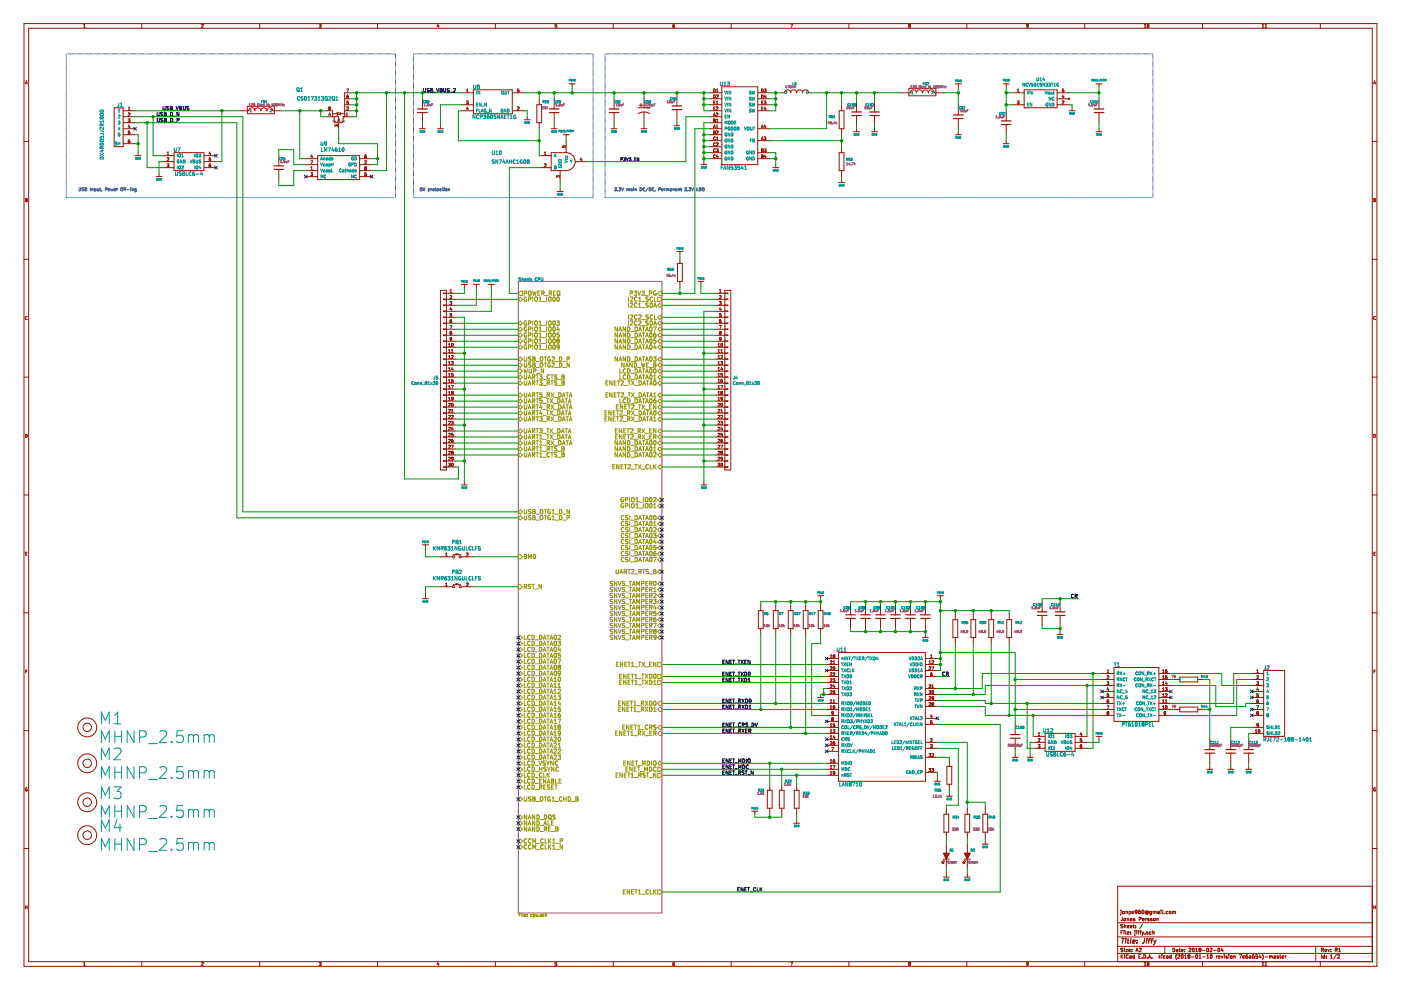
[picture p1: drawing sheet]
<svg xmlns="http://www.w3.org/2000/svg" width="297mm" height="210mm" viewBox="0 0 297 210" stroke-linecap="round" stroke-linejoin="round" font-family="sans-serif">
<g fill="none" stroke="#981200" stroke-width=".21">
<path d="M5.1 5h286.8v199.9h-286.8zM5.4 17.8l.2-.7 .2 .7M5.4 17.6h.3M6.1 6h284.8v197.9h-284.8zM17.7 5.8h.4M17.7 5.3l.2-.2v.7M30.1 5v1M42.7 5.2l.3-.1 .1 .2-.4 .5h.4M55.1 5v1M67.7 5.1h.4l-.2 .3h.1v.3l-.3 .1M67.7 5.7v.1M73.5 18.9h.4l-.2 .6"/>
<path d="M74.3 19.7h-1.2v5.1M80 5v1M92.8 5.1l-.1 .5h.4M93 5.4v.4M97.8 19.7h2.6M98.9 19.5h.4M98.9 19.1l.2-.2v.6M100.4 19h8.2v5.1h-8.2zM105 5v1M108.6 19.7h2.6M110 18.9h-.3v.3l.2-.1 .2 .3h-.4M118 5.1h-.3v.3h.3v.3h-.3"/>
<path d="M120.7 17.8h1.2M121.3 17.8v.6M130 5v1M143 5.1l-.3 .2v.4h.3v-.3l-.3 .1M150.5 19.7h2.5M151.3 18.9a.32 .32 0 0 1 .4 .3 .32 .32 0 0 1-.4 .3zM151.9 19.5h.4M151.9 19.1l.2-.2v.6M153 18.4h7.7v16.5h-7.7zM155 5v1M160.7 19.7h2.5M161.5 18.9a.32 .32 0 0 1 .3 .3 .32 .32 0 0 1-.3 .3z"/>
<path d="M162 18.9h.4l-.2 .2 .2 .3h-.4M165.7 19.7h.7a.63 .63 0 0 1 .6-.7 .63 .63 0 0 1 .6 .7 .63 .63 0 0 1 .7-.7 .63 .63 0 0 1 .6 .7 .63 .63 0 0 1 .6-.7 .63 .63 0 0 1 .7 .7 .63 .63 0 0 1 .6-.7 .63 .63 0 0 1 .6 .7h.7M167.6 5.1h.5l-.3 .7M180 5v1M191.1 19.7h1.9a.63 .63 0 0 1 .7-.7 .63 .63 0 0 1 .6 .7 .63 .63 0 0 1 .6-.7 .63 .63 0 0 1 .7 .7M192.7 5.5v.2M192.7 5.7v.1M192.7 5.4v.1M192.7 18.7h5.7v1.6h-5.7zM192.8 5.4l-.2-.1 .2-.2 .2 .1-.1 .2M192.8 5.4h.1M192.8 5.4h-.1"/>
<path d="M192.9 5.4l.1 .3-.3 .1M195.6 19.7h.1M195.6 19.7a.63 .63 0 0 1 .6-.7 .63 .63 0 0 1 .6 .7 .63 .63 0 0 1 .7-.7 .63 .63 0 0 1 .6 .7h1.9M202.5 17.8h1.3M203.2 17.8v.6M205 5v1M212.7 17.8h1.3M213.3 17.8v.6M214.6 19.7h2.5M215.7 19.5h.4M215.7 19.1l.2-.2v.6M217.1 19h7v3.8h-7z"/>
<path d="M217.9 5.8h-.2M217.9 5.7v.1M218 5.4l-.3 .1-.1-.2 .4-.1-.1 .5M224.1 19.7h2.6M225.5 18.9h-.3v.3l.2-.1 .2 .3h-.4M230 5v1M232.4 17.8h1.2M233 17.8v.6M242.6 5.8h.4M242.6 5.3l.2-.2v.7M243.3 5.2l.1-.1a.3 .3 0 0 1 .2 .4 .3 .3 0 0 1-.3 .2zM255 5v1"/>
<path d="M267.6 5.3l.2-.2v.7M267.6 5.8h.4M268.2 5.8h.4M268.2 5.3l.2-.2v.7M279.9 5v1M291.2 17.8l.2-.7 .3 .7M291.3 17.6h.3M5.1 30h1M24.2 22.8h1.9v8.3h-1.9zM26.1 23.5h2.5M26.1 24.8h2.5M26.1 26h2.5"/>
<path d="M26.1 27.3h2.5M26.1 28.6h2.5M26.1 30.5h2.5M27.2 25.2h.4l-.3 .3 .3 .1-.1 .2M27.2 25.8h.3M27.2 23.3h.4M27.2 22.9l.2-.2v.6M27.2 28.3l.3 .1M27.2 30h.1M27.2 29.9h.3M27.2 29.9v.1M27.3 26.5l-.1 .4h.4"/>
<path d="M27.5 24h-.3M27.5 24h.1M27.5 29.7h-.1a.39 .39 0 0 0-.1 .6l.3-.1-.1-.2M27.5 26.7v.4M27.5 28v.1M27.5 29.9v.1M27.5 24v.2l-.3 .4h.4M27.5 28.1v.2M27.5 25.8h.1M27.5 27.8h-.3v.3l.3-.1M27.5 28.3v.1M28.6 33h1.3"/>
<path d="M29.3 32.4v.6M33.1 37.4h1.3M33.7 36.8v.6M34.4 33h2.5M34.4 34.3h2.5M34.4 35.5h2.5M35.4 34.7h.4l-.2 .3 .2 .3h-.4M35.4 32.8h.4M35.4 32.4l.2-.2v.6M35.4 33.5h.3l.1 .2-.4 .4h.4M36.9 32.4h6.3v3.8h-6.3zM43.2 33h2.6"/>
<path d="M43.2 34.3h2.6M43.2 35.5h2.6M44.4 35l-.1 .1M44.4 35h.2M44.4 35h.1M44.5 32.2l-.2 .4h.4M44.6 34.7h-.1a.39 .39 0 0 0-.1 .7l.3-.1v-.3M44.6 32.4v.4M44.6 33.8h.1M44.6 35h.1M44.7 33.5h-.3l-.1 .3h.3M44.7 33.8l-.1 .3-.3-.1"/>
<path d="M50.9 23.5h1.9a.63 .63 0 0 1 .6-.7 .63 .63 0 0 1 .6 .7 .63 .63 0 0 1 .7-.7 .63 .63 0 0 1 .6 .7M52.4 22.5h5.8v1.6h-5.8zM55.3 23.5h.1M55.3 23.5a.63 .63 0 0 1 .6-.7 .63 .63 0 0 1 .7 .7 .63 .63 0 0 1 .6-.7 .63 .63 0 0 1 .6 .7h1.9M59.1 33v2.2M59.1 35.9v2.2M64.8 36.2h2.6M64.8 37.4h2.6M64.8 34.9h2.6M64.8 33.6h2.6M65.9 34.1h.4l-.3 .6M65.9 36.6h.4l-.2 .3 .2 .3h-.4"/>
<path d="M65.9 36h.4M65.9 35.6l.2-.2v.6M66.1 32.8l-.2 .5h.4M66.2 33.1v.4M67.4 33h8.8v5.1h-8.8zM69.3 23.5h1.2v1.3M69.3 24.8h2.5v.6M69.7 23v.3M69.7 22.7l.1 .3M69.7 23.3h.1M69.8 23.3h.2M69.8 22.7h.2"/>
<path d="M69.8 22.7h-.1M69.8 23h-.1M69.8 23h.2M69.8 23h.1M69.9 23.9l-.2 .5h.4M70 23h.1M70 24.2v.4M70 22.7h.1M70 22.7v.3M70 23v.3M70 23.3h.1M70.5 24.1h1"/>
<path d="M70.5 25.7h.7M70.9 26h1.9M70.9 24.8v.9M71 26.9v-.4l.2 .2 .3-.2 .1 .4M71.5 25.7h.6M71.5 23.8l.6 .3-.6 .3zM71.7 25.4h.2l-.1 .2zM71.8 26v1.3M72.1 24.1h1M72.1 23.8v.6M72.4 25.7h.7M72.7 24.8h1.6"/>
<path d="M72.8 24.8v.9M73.1 23.5h1.2M73.1 22.2h1.2M73.1 20.9h1.2M73.4 24.6h.3M73.4 24.1l.1-.1v.6M73.5 22h.3M73.8 22.7h-.3M73.8 20.1h-.1a.39 .39 0 0 0 0 .7h.1l.1-.3-.1-.1-.3 .1M73.8 22.7h.1M73.9 22.7v.3l-.4 .3h.4M73.9 21.4h-.3l-.1 .3h.3l.1 .3"/>
<path d="M73.9 22h-.1M76.2 36.2h2.6M76.2 37.4h2.6M76.2 34.9h2.6M76.2 33.6h2.6M77.3 34.2l.3-.1 .1 .2-.4 .4h.4M77.3 35.5l.2-.1 .2 .1M77.3 35.5h.1M77.3 35.5l.1 .1M77.4 33.1l-.1 .1M77.4 35.6h.1M77.4 33.1h.2"/>
<path d="M77.4 33.1h.1M77.4 35.6l.1 .1M77.5 35.7l-.2 .1 .2 .2 .2-.1-.1-.2M77.5 35.7h.1M77.6 32.8h-.1a.39 .39 0 0 0 0 .7l.2-.1v-.3M77.6 36.9l.1 .1M77.6 33.1h.1M77.6 35.6v.1M77.7 37l-.1 .3-.3-.1M77.7 36.6h-.3l-.1 .4 .3-.1M77.7 35.6h-.1M77.7 35.5h.1"/>
<path d="M77.7 35.5v.1M88.9 27.3h1.3M89.6 20.9v2.2M89.6 23.9v2.1M89.6 26.7v.6M92.7 27.3h1.3M93.4 26.7v.6M97.8 23.5h2.6M97.8 22.2h2.6M98.9 21.4h.4l-.2 .3 .2 .1-.1 .2M98.9 22h.3M99.1 22.7l-.2 .4h.4"/>
<path d="M99.2 22.9v.4M99.2 22h.1M108.6 23.5h2.6M109.7 22.7h.2l.2 .2-.4 .4h.4M109.7 22.7h.1M111.2 25.4h1.2M111.8 24.8v.6M113.8 22.2h1v3.8h-1zM114.3 33h2.6M114.3 35.5h2.6M114.3 20.9v1.3M114.3 26v1.3"/>
<path d="M115.4 32.8h.4M115.4 34.8l.2-.1 .2 .2-.4 .5h.4M115.4 32.4l.2-.2v.6M116.9 32.4h3.1a1.9 1.9 0 0 1 1.9 1.9 1.9 1.9 0 0 1-1.9 1.9h-3.1zM116.9 27.3h1.2M117.5 20.9v2.2M117.5 23.9v2.1M117.5 26.7v.6M118.2 37.3v.2l-.2-.2v.3M118.3 37.3h.3l-.1 .3M118.3 37.3h-.1M118.8 36.2v2.5"/>
<path d="M118.8 40v.6M119.2 30.9v.3l.3 .1v-.3M119.4 28.6h1.3M119.5 30.9v.1M119.5 30.9l.3 .1v.3M120 28.6v.6M120 29.8v2.6M121.9 34.3h2.6M123.2 33.4l-.2 .5h.4M123.3 33.7v.4M129.6 27.3h1.2M130.2 20.9v2.2"/>
<path d="M130.2 23.9v2.1M130.2 26.7v.6M135.3 22.8h2.5M135.3 24.1a2.28 2.28 0 0 1 2.5 0M135.5 22.3h.8M135.9 27.3h1.3M135.9 21.9v.8M136.5 20.9v1.9M136.5 23.7v2.3M136.5 26.7v.6M137.2 22.8h.1M142.9 26.7h1.3"/>
<path d="M143.5 20.3v2.2M143.5 23.2v2.2M143.5 26v.7M148.6 34.9h1.3M149.2 34.3v.6M150.5 31.1h2.5M150.5 23.5h2.5M150.5 24.8h2.5M150.5 26h2.5M150.5 27.3h2.5M150.5 28.6h2.5M150.5 22.2h2.5"/>
<path d="M150.5 32.4h2.5M150.5 29.8h2.5M150.5 33.6h2.5M150.5 20.9h2.5M151.3 27.1l.2-.6 .2 .6M151.3 24.6l.2-.6 .2 .6M151.3 27.8l.3 .1-.1 .5h-.2zM151.3 20.1a.32 .32 0 0 1 .4 .4 .32 .32 0 0 1-.4 .3zM151.3 25.5h.2M151.3 28.1h.2M151.3 26.9h.3M151.3 24.4h.3"/>
<path d="M151.3 21.7h.2M151.3 23h.2M151.6 25.3l-.3-.1v.7l.3-.1-.1-.3M151.6 25.3h.1M151.6 25.3l-.1 .2M151.6 22.7h-.3v.6h.3M151.6 21.4h-.3v.6h.3M151.7 29.1a.28 .28 0 0 0-.4 .2 .28 .28 0 0 0 .4 .3M151.7 30.4a.28 .28 0 0 0-.4 .2 .28 .28 0 0 0 .4 .3M151.7 32.9a.28 .28 0 0 0-.4 .3 .28 .28 0 0 0 .4 .2M151.7 31.6a.28 .28 0 0 0-.4 .3 .28 .28 0 0 0 .4 .2M151.9 27.1h.3"/>
<path d="M151.9 26.7l.1-.2v.6M151.9 22.7h.2l.1 .2-.4 .4h.4M151.9 22h.3M151.9 21.6l.2-.2v.6M151.9 31.6h.4l-.2 .2h.1M151.9 25.9h.4M151.9 27.8h.2l.2 .1-.4 .5h.4M151.9 29.7h.4M151.9 30.4l.2-.1 .2 .2-.4 .4h.4M151.9 25.4l.2-.2v.7M151.9 29.2l.2-.2v.7M151.9 20.2h.3"/>
<path d="M151.9 20.2h.1M152.1 32.8l-.2 .5h.4M152.2 24h-.3M152.2 24h.1M152.2 24v.2l-.4 .4h.4M152.2 33.1v.4M152.2 31.8v.1M152.2 20.2h.1M152.2 20.2v.2l-.3 .4h.4M152.2 31.9v.3l-.3-.1M160.7 23.5h2.5M160.7 27.3h2.5"/>
<path d="M160.7 22.2h2.5M160.7 32.4h2.5M160.7 29.8h2.5M160.7 33.6h2.5M160.7 20.9h2.5M161.4 29.7l.2-.7 .2 .7M161.4 27.1l.2-.6 .2 .6M161.5 20.1a.32 .32 0 0 1 .3 .4 .32 .32 0 0 1-.3 .3zM161.5 31.6l.3 .1-.1 .5h-.2zM161.5 31.9h.2M161.5 33.1h.2M161.5 26.9h.3"/>
<path d="M161.5 29.5h.3M161.5 21.7h.2M161.5 23h.2M161.7 33.1l.1-.2-.3-.1v.7l.3-.1v-.2M161.7 33.1l.1 .1M161.8 33.2h.1M161.8 22.7h-.3v.6h.3M161.8 21.4h-.3v.6h.3M162 29.6h.3M162 29h.4l-.2 .3h.1l.1 .3M162 21.4h.4l-.2 .3h.2v.3M162 22h.3"/>
<path d="M162 31.6h.4l-.2 .2 .2 .3h-.4M162.2 26.5l-.2 .4h.4M162.2 22.7l-.2 .4h.4M162.2 32.8l-.1 .5h.3M162.2 20.1l-.1 .5h.3M162.3 26.7v.4M162.3 22.9v.4M162.4 20.4v.4M162.4 33.1v.4M162.4 22h-.1M162.4 29.6h-.1M163.8 35.5h1.3"/>
<path d="M164.5 34.9v.6M177.8 38.7h1.3M177.9 23.5h1v3.8h-1zM177.9 32.4h1v3.8h-1zM178.4 22.2v1.3M178.4 27.3v1.3M178.4 31.1v1.3M178.4 36.2v1.2M178.4 38.1v.6M181 27.9h1.2M181.6 21.6v2.1M181.6 24.5v2.2"/>
<path d="M181.6 27.3v.6M184.8 27.9h1.2M185.4 21.6v2.1M185.4 24.5v2.2M185.4 27.3v.6M202.5 28.6h1.3M203.2 22.2v2.2M203.2 25.1v2.2M203.2 27.9v.7M212.7 30.5h1.3M213.3 23.5v2.1M213.3 26.4v2.2"/>
<path d="M213.3 29.8v.7M214.6 22.2h2.5M215.7 21.4h.4l-.3 .3 .3 .1-.1 .2M215.7 22h.1M215.7 22h.3M216 22h.1M224.1 22.2h2.6M224.1 20.9h2.6M225.2 21.5h.3M225.2 21.5h.1M225.4 20.1l-.2 .5h.4M225.5 21.5h.1"/>
<path d="M225.5 20.4v.4M225.5 21.5v.2l-.3 .3h.4M226.5 20.8l.3 .3M226.7 23.5h1.2M226.8 20.8l-.3 .3M227.3 22.8v.7M232.4 27.9h1.2M233 20.9v2.2M233 23.9v2.1M233 27.3v.6M290.9 30h1M5.1 55h1"/>
<path d="M5.4 42.4h.2M5.6 42.4l.1 .3M5.6 42.4l.1-.2-.3-.1v.7l.3-.1M5.7 42.7h.1M118.1 40.6h1.3M143.5 53.3h1.3M143.6 55.9h1.1v3.8h-1.1zM144.2 53.3v.6M144.2 54.6v1.3M144.2 59.7v1.2M148 59.7h1.2M148.6 59.7v.6"/>
<path d="M290.9 55h1M291.3 42.1l.3 .1-.1 .6h-.2zM291.3 42.4h.2M5.1 80h1M5.8 67.2a.29 .29 0 0 0-.4 .2 .29 .29 0 0 0 .4 .3M93.4 61.6h1.3v38h-1.3zM94.7 62.1h-.7v.2h.7M94.7 63.4h-.7v.1h.7M94.7 64.7h-.7v.1h.7M94.7 65.9h-.7v.2h.7M94.7 67.2h-.7v.1h.7M94.7 68.5h-.7v.1h.7"/>
<path d="M94.7 69.8h-.7v.1h.7M94.7 71h-.7v.1h.7M94.7 72.3h-.7v.1h.7M94.7 73.6h-.7v.1h.7M94.7 74.8h-.7v.2h.7M94.7 76.1h-.7v.1h.7M94.7 77.4h-.7v.1h.7M94.7 78.6h-.7v.2h.7M94.7 79.9h-.7v.1h.7M94.7 62.2h1.9M94.7 73.6h1.9M94.7 74.9h1.9"/>
<path d="M94.7 76.2h1.9M94.7 77.4h1.9M94.7 78.7h1.9M94.7 80h1.9M94.7 63.5h1.9M94.7 64.7h1.9M94.7 66h1.9M94.7 67.3h1.9M94.7 68.5h1.9M94.7 69.8h1.9M94.7 71.1h1.9M94.7 72.4h1.9"/>
<path d="M95.1 73.5h.4M95.1 73l.2-.2v.7M95.1 74.3l.2-.2v.6M95.1 75.5l.2-.1v.6M95.1 76.8l.2-.2v.7M95.1 78.1l.2-.2v.6M95.1 79.3l.2-.1v.6M95.1 74.7h.4M95.1 76h.4M95.1 77.3h.4M95.1 78.5h.4M95.1 79.8h.4"/>
<path d="M95.4 63.9h.4l-.2 .3h.1M95.4 69h.4l-.3 .6M95.4 62h.4M95.4 61.6l.2-.2v.6M95.4 62.7h.3l.1 .1-.4 .5h.4M95.5 70.3v.3M95.5 70.6v.3M95.5 71.6v.3l.3-.1M95.5 70.9h.1M95.5 70.3h.1M95.5 70.3h.2M95.5 70.6h.1"/>
<path d="M95.5 70.9h.2M95.5 71.6h.2M95.5 71.6h.1M95.5 67.8l-.1 .5 .1 .1 .3-.1-.1-.3-.3 .1M95.5 67.8h.1M95.5 70.6h.2M95.6 65.2l-.2 .4h.4M95.7 70.6h.1M95.7 72.2h-.2M95.7 77.2h.3M95.7 76.6h.4l-.2 .3h.1M95.7 72.1v.1"/>
<path d="M95.7 65.4v.4M95.7 74.7h.4M95.7 74.3l.2-.2v.6M95.7 64.2h.1M95.7 67.7l-.2 .1M95.7 70.3h.1M95.7 71.6h.1M95.7 75.4h.1M95.7 75.4h.3M95.7 79.4v.1M95.7 79.4h.3M95.7 64.2v.3h-.3"/>
<path d="M95.7 66.5h-.2l-.1 .3 .3-.1 .1 .3h-.4M95.7 70.3v.3M95.7 70.6v.3M95.7 71.6v.5M95.7 70.9h.1M95.8 72.9l.1-.1a.29 .29 0 0 1 .2 .4 .29 .29 0 0 1-.3 .2zM95.9 77.9l-.2 .4h.4M96 75.4h.1M96 76.9h.1M96 78.1v.4M96 79.4v.1M96 75.4v.2l-.3 .4h.4"/>
<path d="M96 76.9v.3M96 79.5v.3l-.3-.1M96 77.2h.1M96 79.2h-.3v.3M97.8 60.3h1.3M98.5 60.3v.6M100.4 60.3h1.2M101 60.3v.6M103.5 60.3h1.3M104.2 60.3v.6M151.8 62.2h1.9M151.8 73.6h1.9"/>
<path d="M151.8 74.9h1.9M151.8 76.2h1.9M151.8 77.4h1.9M151.8 78.7h1.9M151.8 80h1.9M151.8 63.5h1.9M151.8 64.7h1.9M151.8 66h1.9M151.8 67.3h1.9M151.8 68.5h1.9M151.8 69.8h1.9M151.8 71.1h1.9"/>
<path d="M151.8 72.4h1.9M152.2 73.5h.4M152.2 74.7h.4M152.2 76h.4M152.2 77.3h.4M152.2 78.5h.4M152.2 79.8h.4M152.2 73l.2-.2v.7M152.2 74.3l.2-.2v.6M152.2 75.5l.2-.1v.6M152.2 76.8l.2-.2v.7M152.2 78.1l.2-.2v.6"/>
<path d="M152.2 79.3l.2-.1v.6M152.5 63.9h.4l-.2 .3h.1M152.5 69h.4l-.2 .6M152.5 62h.4M152.5 62.7h.3l.1 .1-.4 .5h.4M152.5 61.6l.2-.2v.6M152.7 70.6h.1M152.7 70.6l-.2 .2 .3 .1M152.7 65.2l-.2 .4h.4M152.8 70.6h.1M152.8 76.6h.4l-.2 .3 .2 .3h-.4M152.8 74.7h.4"/>
<path d="M152.8 67.7h-.1a.39 .39 0 0 0 0 .7h.1l.1-.3-.1-.1-.3 .1M152.8 70.3h-.2l.1 .3M152.8 71.6h-.2l-.1 .2 .2 .1 .2-.1M152.8 65.4v.4M152.8 74.3l.2-.2v.6M152.8 64.2h.1M152.8 70.3h.1M152.8 71.6h.1M152.9 75.4h.2l.1 .1-.4 .5h.4M152.9 79.4h.2l.1 .3h-.4M152.9 64.2l-.1 .3h-.3M152.9 66.5h-.3l-.1 .3 .3-.1 .1 .3h-.4"/>
<path d="M152.9 71.6v.4l-.3 .2M152.9 75.4h-.1M152.9 79.4l-.1 .1M152.9 70.3l-.1 .3M152.9 70.6v.3M152.9 70.9h-.1M152.9 73.4h.1M152.9 72.9v.5M152.9 73.4h.2M152.9 72.9h.2M152.9 72.9h.1M153 77.9l-.2 .4h.4"/>
<path d="M153.1 72.9h.1M153.1 72.9v.5M153.1 73.4h.1M153.1 78.1v.4M153.2 79.2h-.3l-.1 .3M153.7 79.9h.6v.1h-.6M153.7 78.6h.6v.2h-.6M153.7 77.4h.6v.1h-.6M153.7 76.1h.6v.1h-.6M153.7 74.8h.6v.2h-.6M153.7 73.6h.6v.1h-.6M153.7 72.3h.6v.1h-.6"/>
<path d="M153.7 71h.6v.1h-.6M153.7 69.8h.6v.1h-.6M153.7 68.5h.6v.1h-.6M153.7 67.2h.6v.1h-.6M153.7 65.9h.6v.2h-.6M153.7 64.7h.6v.1h-.6M153.7 63.4h.6v.1h-.6M153.7 62.1h.6v.2h-.6M153.7 61.6h1.2v38h-1.2zM290.9 80h1M291.6 67.1a.29 .29 0 0 0-.4 .3 .29 .29 0 0 0 .4 .3M291.6 67.1v.1"/>
<path d="M5.4 92.1a.33 .33 0 0 1 .4 .3 .33 .33 0 0 1-.4 .3zM94.7 98.9h-.7v.2h.7M94.7 81.2h-.7v.1h.7M94.7 82.4h-.7v.2h.7M94.7 83.7h-.7v.1h.7M94.7 85h-.7v.1h.7M94.7 86.3h-.7v.1h.7M94.7 87.5h-.7v.1h.7M94.7 88.8h-.7v.1h.7M94.7 90.1h-.7v.1h.7M94.7 91.3h-.7v.2h.7M94.7 92.6h-.7v.1h.7"/>
<path d="M94.7 93.9h-.7v.1h.7M94.7 95.1h-.7v.2h.7M94.7 96.4h-.7v.1h.7M94.7 97.7h-.7v.1h.7M94.7 81.2h1.9M94.7 82.5h1.9M94.7 83.8h1.9M94.7 85h1.9M94.7 86.3h1.9M94.7 87.6h1.9M94.7 88.9h1.9M94.7 90.1h1.9"/>
<path d="M94.7 91.4h1.9M94.7 92.7h1.9M94.7 93.9h1.9M94.7 95.2h1.9M94.7 96.5h1.9M94.7 97.7h1.9M94.7 99h1.9M95.1 98.2h.4l-.2 .3h.2v.3h-.4M95.1 98.8h.1M95.1 80.6l.2-.2v.7M95.1 81.9l.2-.2v.6M95.1 83.2l.2-.2v.6"/>
<path d="M95.1 84.4l.2-.2v.7M95.1 81.1h.4M95.1 82.3h.4M95.1 83.6h.4M95.1 84.9h.4M95.1 85.6l.3-.1 .1 .2-.4 .5h.4M95.1 86.8h.3l.1 .2-.4 .4h.4M95.1 88.1h.3l.1 .1-.4 .5h.4M95.1 89.4l.3-.1 .1 .2-.4 .5h.4M95.1 90.7l.3-.1 .1 .2-.4 .4h.4M95.1 93.2l.3-.1 .1 .2-.4 .5h.4M95.1 94.5l.3-.1 .1 .2-.4 .4h.4"/>
<path d="M95.1 95.7h.3l.1 .1-.4 .5h.4M95.1 97l.3-.1 .1 .2-.4 .5h.4M95.1 91.9l.4 .1M95.5 92h.1M95.5 92l-.4 .5h.4M95.7 89.3h.4l-.2 .3 .2 .2-.4 .1M95.7 81.7h.4l-.3 .6M95.7 94.4h.4l-.3 .6M95.7 80.7l.1 .4 .3-.1-.1-.3M95.7 83.1h.1M95.7 87l.2-.2v.6M95.7 83.1l.1 .2"/>
<path d="M95.7 83.1l.1-.1 .3 .1M95.7 87.4h.4M95.7 80.7v.1M95.7 88.1h.3M95.7 88.1h.1M95.8 85.6l.1-.1a.29 .29 0 0 1 .2 .3 .29 .29 0 0 1-.3 .3zM95.8 98.3l.1-.1a.29 .29 0 0 1 .2 .3 .29 .29 0 0 1-.3 .3zM95.8 93.2l-.1 .5h.4l-.1-.3-.3 .1M95.8 83.3l-.1 .1 .1 .2 .3-.1-.1-.2M95.8 96l-.1 .2 .3 .1M95.8 83.3h.2M95.8 93.2h.1"/>
<path d="M95.8 96h.2M95.9 90.6l-.2 .4h.4M96 96h.1M96 97h.1M96 95.7h-.3l.1 .3M96 80.7h-.3M96 84.6h-.3v-.3l.4 .1-.1 .3-.2 .2M96 97h-.3v.2l.1 .1 .3-.1M96 90.8v.4M96 80.4l-.3 .3M96 80.7h.1M96 83.2v.1"/>
<path d="M96 88.1h.1M96 93.1l-.2 .1M96 95.7h.1M96 91.9h-.3v.3l.3-.1 .1 .3h-.4M96 88.1v.2l-.3 .4h.4M96 95.7v.3M96 96v.2M96 97v.4l-.2 .2M96 83.2h.1M96 84.6h.1M96 96.2v.1M96.1 83.1h.1"/>
<path d="M96.1 83.1l-.1 .1M96.1 84.5l-.1 .1M151.8 81.2h1.9M151.8 82.5h1.9M151.8 83.8h1.9M151.8 85h1.9M151.8 86.3h1.9M151.8 87.6h1.9M151.8 88.9h1.9M151.8 90.1h1.9M151.8 91.4h1.9M151.8 92.7h1.9"/>
<path d="M151.8 93.9h1.9M151.8 95.2h1.9M151.8 96.5h1.9M151.8 97.7h1.9M151.8 99h1.9M152.2 98.2h.4l-.2 .3h.2v.3M152.2 98.8h.1M152.2 81.1h.4M152.2 82.3h.4M152.2 83.6h.4M152.2 84.9h.4M152.2 85.6l.3-.1 .1 .2-.4 .5h.4"/>
<path d="M152.2 86.8h.3l.1 .2-.4 .4h.4M152.2 98.8h.3M152.2 80.6l.2-.2v.7M152.2 81.9l.2-.2v.6M152.2 83.2l.2-.2v.6M152.2 84.4l.2-.2v.7M152.5 88.1h-.3M152.5 89.4h-.3M152.5 90.6l-.3 .1M152.5 91.9h-.3M152.5 93.2h-.3M152.5 94.4l-.3 .1"/>
<path d="M152.5 95.7h-.3M152.5 97h-.3M152.5 88.1h.1M152.5 89.4h.1M152.5 90.6l.1 .1M152.5 91.9h.1M152.5 93.2h.1M152.5 94.4l.1 .1M152.5 95.7h.1M152.5 97h.1M152.6 88.1v.2l-.4 .4h.4M152.6 89.4v.2l-.4 .4h.4"/>
<path d="M152.6 90.7v.2l-.4 .3h.4M152.6 93.2v.2l-.4 .4h.4M152.6 94.5v.2l-.4 .3h.4M152.6 95.7v.3l-.4 .3h.4M152.6 97v.2l-.4 .4h.4M152.6 91.9v.1M152.6 98.8h-.1M152.6 92l-.4 .5h.4M152.6 92h.1M152.8 89.3h.4l-.2 .3 .2 .2-.4 .1M152.8 81.7h.4l-.2 .6M152.8 94.4h.4l-.2 .6"/>
<path d="M152.8 80.7h.4l-.1 .3h-.2zM152.8 83.1l.2-.1 .2 .1M152.8 87.4h.4M152.8 83.1h.1M152.8 87l.2-.2v.6M152.8 83.1l.2 .2M152.9 84.3h.3l-.1 .3h-.2zM152.9 88.1h.2l.1 .1-.4 .5h.4M152.9 80.7l-.1 .1M152.9 88.1h-.1M152.9 85.6l.1-.1a.29 .29 0 0 1 .2 .3 .29 .29 0 0 1-.3 .3zM152.9 98.3v.5"/>
<path d="M152.9 98.8h.1M152.9 98.2h.2M152.9 98.8h.2M152.9 98.2v.1M153 83.3l-.2 .1 .2 .2 .2-.1-.1-.2M153 83.3h.1M153 96l-.2-.2 .2-.1 .2 .1-.1 .2M153 96l-.2 .1 .2 .2 .2-.1-.1-.2M153 96h.1M153 90.6l-.2 .4h.4M153.1 98.2v.1M153.1 80.4l-.3 .3"/>
<path d="M153.1 93.1l-.3 .3 .1 .3h.2v-.3l-.3 .1M153.1 98.3v.5M153.1 90.8v.4M153.1 98.8h.1M153.2 91.9h-.3l-.1 .3 .3-.1 .1 .3h-.4M153.2 84.6l-.3 .3M153.2 97.2l-.3 .1v-.3l.3 .1v.3l-.3 .2M153.2 83.1h.1M153.2 83.1l-.1 .2M153.2 84.5v.1M153.7 98.9h.6v.2h-.6M153.7 97.7h.6v.1h-.6"/>
<path d="M153.7 96.4h.6v.1h-.6M153.7 95.1h.6v.2h-.6M153.7 93.9h.6v.1h-.6M153.7 92.6h.6v.1h-.6M153.7 91.3h.6v.2h-.6M153.7 90.1h.6v.1h-.6M153.7 88.8h.6v.1h-.6M153.7 87.5h.6v.1h-.6M153.7 86.3h.6v.1h-.6M153.7 85h.6v.1h-.6M153.7 83.7h.6v.1h-.6M153.7 82.4h.6v.2h-.6"/>
<path d="M153.7 81.2h.6v.1h-.6M291.3 92.1a.33 .33 0 0 1 .3 .3 .33 .33 0 0 1-.3 .3zM5.1 105h1M5.4 117.4h.3M5.7 117.1h-.3v.6h.3M89.6 115.5h1.2M90.2 115.5v.6M93.4 118.1h2.5M94.5 117.4l.2-.1v.6M94.5 117.9h.3M96 117.6h1.7M96.7 117.6v-.2h.4v.2"/>
<path d="M97.8 118.1h2.6M97.8 102.8h1.3M98.5 102.2v.6M99.2 117.3h-.3M99.2 117.3h.1M99.2 117.3v.2l-.3 .4h.4M148.6 102.8h1.3M149.2 102.2v.6M290.9 105h1M291.3 117.4h.2M291.6 117.1h-.3v.6h.3M5.1 129.9h1"/>
<path d="M89.6 126.9h1.2M90.2 126.3v.6M93.4 124.4h2.5M94.5 123.8l.2-.2v.6M94.5 124.2h.3M96 124h1.7M96.7 124v-.2h.4v.2M97.8 124.4h2.6M99.2 123.6l-.3 .1M99.2 123.6v.1M99.2 123.7v.2l-.3 .3h.4M160.8 129.5h1v3.8h-1z"/>
<path d="M161.3 128.2v1.3M161.3 133.3v1.3M164 129.5h1v3.8h-1zM164.5 128.2v1.3M164.5 133.3v1.3M167.1 129.5h1v3.8h-1zM167.6 128.2v1.3M167.6 133.3v1.3M170.3 129.5h1v3.8h-1zM170.8 128.2v1.3M170.8 133.3v1.3M173.4 126.3h1.2"/>
<path d="M173.5 129.5h1v3.8h-1zM174 126.3v.6M174 128.2v1.3M174 133.3v1.3M175.3 139.6h2.5M176 139.5h.4M176 139l.2-.2v.7M176.6 139h.1M176.6 139l.2 .1M176.6 139l.2-.2 .2 .2M176.8 139.1l-.2 .1 .2 .3 .2-.1-.1-.3M176.8 139.1h.1"/>
<path d="M177 139h.1M177 139l-.1 .1M177.8 138.4h18.4v27.3h-18.4zM180.3 128.2v2.2M180.3 131.1v2.2M183.5 128.2v2.2M183.5 131.1v2.2M186.7 128.2v2.2M186.7 131.1v2.2M189.9 128.2v2.2M189.9 131.1v2.2M193 128.2v2.2"/>
<path d="M193 131.1v2.2M195.6 135.2h1.2M196.2 128.2v2.2M196.2 131.1v2.2M196.2 134.6v.6M196.2 139.6h2.5M197.3 139.5h.3M197.3 139l.2-.2v.7M198.7 126.3h1.3M199.4 126.3v.6M202 131.4h1.1v3.8h-1.1zM202.5 130.1v1.3"/>
<path d="M202.5 135.2v1.3M205.8 131.4h1.1v3.8h-1.1zM206.4 130.1v1.3M206.4 135.2v1.3M209.7 131.4h1v3.8h-1zM210.2 130.1v1.3M210.2 135.2v1.3M213.5 131.4h1v3.8h-1zM214 130.1v1.3M214 135.2v1.3M221 127.6v2.1M221 130.5v2.1"/>
<path d="M224.1 134.6h1.3M224.8 127.6v2.1M224.8 130.5v2.1M224.8 133.9v.7M290.9 129.9h1M5.1 154.9h1M5.5 142.4h.2M5.8 142.1h-.3v.6M173.4 147.9h1.2M174 147.2v.7M175.3 142.2h2.5M175.3 155.5h2.5"/>
<path d="M175.3 149.1h2.5M175.3 150.4h2.5M175.3 151.7h2.5M175.3 154.2h2.5M175.3 153h2.5M175.3 140.9h2.5M175.3 156.8h2.5M175.3 143.4h2.5M175.3 144.7h2.5M175.3 146h2.5M175.3 147.2h2.5M175.3 158h2.5"/>
<path d="M175.3 159.3h2.5M176 155.3h.4M176 149h.4M176 154.1h.4M176 150.3h.4M176 148.5l.2-.1v.6M176 149.8l.2-.2v.7M176 153.6l.2-.2v.7M176 154.9l.2-.2v.6M176 156.1l.2-.1v.6M176 156.6h.4M176 157.3l.3-.1 .1 .2-.4 .5h.4"/>
<path d="M176.3 158.5h.4l-.2 .6M176.3 142.7h-.3M176.3 143.9l-.3 .1M176.3 145.2h-.3M176.3 146.5h-.3M176.3 140.1l-.3 .1M176.3 141.4h-.3M176.3 141.4h.1M176.3 140.1l.1 .1M176.3 142.7h.1M176.3 143.9l.1 .1M176.3 145.2h.1"/>
<path d="M176.3 146.5h.1M176.4 142.7v.2l-.4 .4h.4M176.4 144v.2l-.4 .3h.4M176.4 146.5v.2l-.4 .4h.4M176.4 145.2v.3l-.4 .3h.4M176.4 141.4v.2l-.4 .4h.4M176.4 140.2h.1M176.4 140.3l-.4 .4h.4M176.4 140.2v.1M176.5 152.4l-.2 .2 .2 .2 .2-.1-.1-.3M176.5 152.4h.1M176.6 154.7h.4l-.2 .2 .2 .3-.4 .1"/>
<path d="M176.6 143.9h.4l-.2 .2 .2 .3-.4 .1M176.6 149h.4M176.6 140.3l.2-.2v.6M176.6 148.5l.2-.1v.6M176.6 140.7h.4M176.6 147l.1 .1M176.6 152.4h.1M176.7 142.7l.2-.1 .1 .2-.4 .5h.4M176.7 153.7h.2l.1 .2-.4 .1M176.7 157.5h.3l-.1 .3h-.2zM176.7 153.7h-.1M176.7 142.7h-.1"/>
<path d="M176.7 157.5l-.1 .1M176.7 152.4l-.2-.2-.2 .1 .2 .1M176.7 152.4h-.1M176.7 150.2a.34 .34 0 0 1 .2-.6l.1 .3-.1 .3M176.7 151.2l-.3 .1v-.3h.3l-.1 .5h-.2M176.7 141.4a.33 .33 0 0 0-.1 .4 .33 .33 0 0 0 .3 .2l.1-.2-.1-.4M176.7 150.2h.1M176.7 150.2h.2M176.7 141.4h.2M176.7 141.4h.1M176.8 155.9l-.2 .5h.4M176.8 145.2l-.2 .4h.4"/>
<path d="M176.9 141.4h.1M176.9 150.2h.1M176.9 145.4v.4M176.9 156.2v.4M176.9 157.2l-.3 .3M177 146.4h-.3l-.1 .4h.4l-.1 .3h-.2M177 153.4h-.3l-.1 .3M196.2 142.2h2.5M196.2 140.9h2.5M196.2 157.4h2.5M196.2 143.4h2.5M196.2 146h2.5"/>
<path d="M196.2 147.2h2.5M196.2 149.8h2.5M196.2 148.5h2.5M196.2 158.7h2.5M196.2 152.3h2.5M196.2 153.6h2.5M196.9 145.2h.4l-.2 .2 .2 .1v.2l-.3 .1M196.9 146.4h.4l-.2 .3 .2 .1v.2l-.3 .1M196.9 159.8h.4l-.2 .2 .2 .1v.2h-.4M196.9 147l.1 .1M196.9 145.7l.1 .1M197 147.8l.2-.1 .1 .2-.4 .5h.4"/>
<path d="M197 149h.2l.1 .2-.4 .4h.4M197 141.4h.2l.1 .1-.4 .5h.4M197 140.7h.3M197 140.3l.2-.2v.6M197.3 157.9h.3l-.2 .2h.2M197.3 156.7l.2-.1 .1 .2-.3 .4h.3M197.4 142.7l-.1 .5 .1 .1 .2-.1-.1-.3-.2 .1M197.4 142.7h.1M197.4 151.5l-.1 .4h.4M197.6 141.4h.4l-.3 .6M197.6 142.6l-.2 .1M197.6 145.8h.4"/>
<path d="M197.6 159.8h.2l.2 .2-.4 .4h.4M197.6 151.7v.5M197.6 158.1v.1M197.6 145.4l.2-.2v.6M197.6 153.1h.1M197.6 153.1v.3h-.3M197.6 140.1v.1M197.6 140.1l.4 .1M197.6 158.2v.3l-.3-.1M197.6 152.8h-.3v.3h.3M197.6 146.5v.5M197.6 147l.1 .1"/>
<path d="M197.7 147.1h.2M197.7 146.5h.2M197.7 146.5h-.1M197.7 149.3l-.1-.2 .1-.1 .3 .1-.2 .2M197.7 149.3l-.1 .1 .1 .2 .3-.1-.2-.2M197.7 149.3h.1M197.9 146.5h.1M197.9 146.5v.5M197.9 147v.1M198 148l-.4 .1v-.3h.4l-.1 .4-.3 .2M198 140.3l-.4 .4h.4M198 140.2v.1"/>
<path d="M215.2 153.6v2.2M215.2 156.5v2.2M215.2 159.9v.7M218.4 159.9v.7M219 156.1h2.6M219 157.4h2.6M219 158.7h2.6M220.1 157.9h.4l-.2 .2h.1M220.1 156.7l.3-.1 .1 .2-.4 .4h.4M220.1 156h.4M220.1 155.5l.2-.2v.7M220.4 158.1l.1 .1"/>
<path d="M220.5 158.2l-.1 .3-.3-.1M221.6 155.5h6.3v3.8h-6.3zM227.9 156.1h2.6M227.9 157.4h2.6M227.9 158.7h2.6M229.1 158.2h-.1M229.1 156.9h.2l.1 .2-.4 .1M229.1 158.2h.2v.3h-.2zM229.1 156.9h-.1M229.2 155.3l-.2 .5h.4M229.3 157.9l-.3 .2M229.3 155.5v.5"/>
<path d="M229.3 156.6h-.2l-.1 .3M232.4 156.1h1.2M233 156.1v.7M233.6 142.8h2.6M233.6 144.1h2.6M233.6 145.3h2.6M233.6 146.6h2.6M233.6 147.9h2.6M233.6 149.1h2.6M233.6 150.4h2.6M233.6 151.7h2.6M234.7 144.5h.4l-.2 .3 .2 .3-.4 .1"/>
<path d="M234.7 149.6h.4l-.2 .7M234.7 145.1v.1M234.7 142.6h.4M234.7 143.3h.3l.1 .2-.4 .4h.4M234.7 142.2l.2-.2v.6M234.9 151.2l-.2-.2 .2-.1 .2 .1-.1 .2M234.9 151.2h.1M234.9 151.2l-.2 .2 .4 .1M234.9 145.8l-.2 .4h.4M235 151.2l.1 .2M235 148.4h-.1a.39 .39 0 0 0 0 .6h.1l.1-.3-.1-.1-.3 .1M235 146v.4"/>
<path d="M235.1 147.1h-.3l-.1 .3 .3-.1 .1 .3-.4 .1M235.1 151.4v.1M236.2 141.5h9.5v11.5h-9.5zM245.7 142.8h2.5M245.7 144.1h2.5M245.7 145.3h2.5M245.7 146.6h2.5M245.7 147.9h2.5M245.7 149.1h2.5M245.7 150.4h2.5M245.7 151.7h2.5M246.5 142.6h.3"/>
<path d="M246.5 143.9h.3M246.5 145.2h.3M246.5 147.7h.3M246.5 149h.3M246.5 150.3h.3M246.5 142.2l.2-.2v.6M246.5 143.5l.2-.2v.6M246.5 144.7l.2-.2v.7M246.5 146l.2-.2v.6M246.5 147.3l.2-.2v.6M246.5 148.5l.2-.1v.6M246.5 149.8l.2-.2v.7"/>
<path d="M246.5 146.4h.3M247.1 145.8h.4l-.3 .3 .3 .2-.4 .1M247.1 149h.4M247.1 148.5l.2-.1v.6M247.1 147.1h.2l.2 .2-.4 .4h.4M247.1 147.1h.1M247.2 150.2a.34 .34 0 0 1 .1-.6l.2 .3-.1 .3M247.2 151.2l-.4 .1v-.3h.4l-.1 .5h-.3M247.2 150.2h.1M247.2 150.2h.2M247.2 144.5l-.1 .5h.4M247.4 142l-.3 .3v.3h.3v-.3l-.3 .1"/>
<path d="M247.4 150.2h.1M247.4 144.8v.4M247.4 143.3h-.3v.3l.2-.1 .2 .3h-.4M248.9 144.1h1.2M248.9 150.4h1.2M250.1 149.9h3.9v1h-3.9zM250.1 143.6h3.9v1h-3.9zM254 144.1h1.2M254 150.4h1.2M256.5 156.8v2.1M256.5 159.7v2.1M260.9 156.8v2.1"/>
<path d="M260.9 159.7v2.1M264.7 156.8v2.1M264.7 159.7v2.1M265.4 142.8h2.5M265.4 155.5h2.5M265.4 144.1h2.5M265.4 145.3h2.5M265.4 146.6h2.5M265.4 147.9h2.5M265.4 149.1h2.5M265.4 150.4h2.5M265.4 151.7h2.5"/>
<path d="M265.4 154.2h2.5M266.2 155.3h.3M266.2 154.9l.1-.2v.6M266.4 144.5h.4l-.2 .3 .2 .1v.2M266.4 145.1l.1 .1M266.4 149.6h.5l-.3 .7M266.5 142.6h.3M266.5 142.2l.2-.2v.6M266.5 148.7l.3-.1v.3M266.5 145.2h.3M266.5 147.7h.3M266.5 151.1l.1-.2 .2 .2"/>
<path d="M266.5 148.9v.1M266.5 151.1h.1M266.5 149h.3M266.5 151.1l.1 .1M266.5 148.4v.5M266.6 151.2l-.1 .1 .1 .2 .2-.1-.1-.2M266.6 148.4h-.1M266.6 151.2h.1M266.6 145.8l-.1 .4h.4M266.8 146v.4M266.8 143.3h-.3M266.8 143.3h.1"/>
<path d="M266.8 148.4h-.2M266.8 151.1l-.1 .1M266.8 143.3v.3l-.4 .3h.4M266.8 147.1h-.3v.3h.3v.3M266.8 145.1v.1M266.8 147.7h.1M266.8 148.9v.1M266.8 151.1h.1M266.8 154.8l.1-.1a.29 .29 0 0 1 .3 .3 .29 .29 0 0 1-.4 .3zM266.8 153.7l-.3 .1v-.3l.3 .1-.1 .4-.2 .1M267.9 142.2h4.5v13.9h-4.5zM290.9 154.9h1"/>
<path d="M291.3 142.4h.2M291.6 142.1h-.3v.6M5.1 179.9h1M5.7 167.1a.29 .29 0 0 0-.3 .3 .29 .29 0 0 0 .4 .2l-.1-.2M159.4 172h1.3M160 172v.6M162.7 167.6h1v3.8h-1zM163.2 166.3v1.3M163.2 171.4v1.2M165.2 167.6h1v3.8h-1zM165.7 166.3v1.3M165.7 171.4v1.2"/>
<path d="M168.3 174.5h1.2M168.4 167.6h1v3.8h-1zM168.9 166.3v1.3M168.9 171.4v1.2M168.9 173.9v.6M175.3 161.8h2.5M175.3 163.1h2.5M175.3 164.4h2.5M176 161.2l.2-.2v.7M176 162.5l.2-.2v.6M176 163.8l.2-.2v.6M176 161.7h.4"/>
<path d="M176 162.9h.4M176 164.2h.4M176.6 162.3h.4l-.2 .6M176.7 161.3h.3l-.1 .4-.2-.1zM176.7 161.3l-.1 .1M176.9 161l-.3 .3M177 163.9l-.3 .1v-.4l.3 .1v.4l-.3 .1M196.2 160.6h2.5M196.2 163.7h2.5M196.9 162.9h.4l-.2 .3 .2 .1v.2h-.4M197.6 162.9h.4l-.3 .3 .3 .3h-.4M198.1 165.7h1.3"/>
<path d="M198.7 165v.7M200.1 172.6h1.1v3.8h-1.1zM200.6 168.8h1.3M200.6 171.4v1.2M200.6 176.4v1.3M200.6 179v1.9M200.8 162.5h1v3.8h-1zM201.3 161.2v1.3M201.3 166.3v1.3M201.3 168.2v.6M204.6 172.6h1v3.8h-1zM205.1 171.4v1.2"/>
<path d="M205.1 176.4v1.3M205.1 179v1.9M208.3 179h1.2M208.4 172.6h1v3.8h-1zM208.9 171.4v1.2M208.9 176.4v1.3M208.9 178.3v.7M214.6 160.6h1.3M217.8 160.6h1.2M255.9 163.1h1.2M256.5 162.5v.6M260.3 163.1h1.3"/>
<path d="M260.9 162.5v.6M264.1 163.1h1.3M264.7 162.5v.6M290.9 179.9h1M291.5 167.4l.1 .2M291.6 167.1a.3 .3 0 0 0-.4 .3 .3 .3 0 0 0 .4 .3M291.6 167.6v.1M5.4 192v.7M5.4 192.3h.4M5.8 192v.7M200 182.2h1.3M200 186h1.3"/>
<path d="M200.1 182.3l-.5 .6h.3M200.3 182.5l-.5 .6 .3-.1M200.6 182.2v1.9M200.6 185.3v.7M204.5 182.2h1.2M204.5 186h1.2M204.6 182.3l-.5 .6h.3M204.8 182.5l-.5 .6 .3-.1M205.1 182.2v1.9M205.1 185.3v.7M237 198.6h53.9M237 195.6h53.9"/>
<path d="M237.7 193v.1M237.7 193.2v.7l-.2 .1M237.7 197.7h.2M238 194.5l-.1 .6-.2 .1M238 197.3h-.3v.8M238 193.3h.4v.4h-.4zM238 193.7h.1M238.1 196l-.5 .1 .4 .3v.3h-.4M238.3 194.8h.3v.4h-.3zM238.3 197.3v.1M238.3 197.6v.5M238.4 196v.7"/>
<path d="M238.4 196.3h.3v.4M238.4 196.3h.1M238.7 197.3l.1 .8M238.7 193.2v.5M238.7 193.3h.3v.4M238.7 193.3h.1M239 194.7v.5M239 194.8h.3v.4M239 194.8h.1M239 197.8h.4v-.2l-.4 .1 .1 .3h.3M239 196.5l.4-.1v-.1h-.4l.1 .4h.3M239.4 193.7h.3v-.4h-.3v.7"/>
<path d="M239.7 194.8h.3v.4M239.7 197.7h.1M239.7 196.5l.3-.1v-.1h-.3v.4h.3M239.8 198h.1M239.7 198h.1M239.8 197.6l-.1 .1M240 194.9l-.4 .1 .1 .2h.3M240 193.5l.4-.1-.1-.1h-.3l.1 .4h.2M240.2 196.2h.3M240.3 196v.6l.2 .1M240.6 194.8l-.3 .1 .3 .2M240.6 195.1h.1"/>
<path d="M240.6 195.1l-.3 .1M240.6 197.3v.1M240.6 197.6v.6l-.1 .1M240.8 196.7h.1M240.8 196.3h.1M241 197.3h.1M241 197.6v.5M241 197.3v.1M241.1 193.3l-.4 .1v-.3l.3-.1 .1 .1-.1 .6h-.3M241.3 197.6h.2M241.4 193.4l.1-.1 .3 .1v.3h-.3M241.4 193.7h.1"/>
<path d="M241.5 194.9l.4-.1v-.2l-.4-.1v.7M241.5 197.3l-.1 .1v.7M241.7 197.6h.3M241.7 193l-.3 .2v.5M242 197.3l-.2 .1v.7M242.1 197.6l.2 .5M242.2 193.1v.6M242.2 193.7h.1M242.2 193.7h.2M242.2 193h.2M242.2 193v.1M242.2 195l.4-.1v-.1h-.4l.1 .4h.3"/>
<path d="M242.2 195.9l-.6 1M242.3 198.1l-.2 .2M242.4 193l.1 .1M242.5 193.1v.6M242.5 193.7h-.1M242.5 197.6l-.2 .5M242.8 198h.1M242.8 198h-.1M242.9 194.7v.5M243 194.8l-.1 .1M243 194.8h.1M243.1 194.7l-.1 .1"/>
<path d="M243.3 193.3a.18 .18 0 0 0-.3 .1 .18 .18 0 0 0 .1 .2 .18 .18 0 0 0 .2 0M243.3 193.3v.1M243.3 193.6a.33 .33 0 0 0 0-.4 .33 .33 0 0 0-.4 0 .33 .33 0 0 0-.1 .4l.4 .2 .2-.1M243.3 193.3v.3M243.4 197.6l-.3 .1 .3 .2v.1h-.3M243.6 194.8l-.3 .1 .4 .2M243.7 195.1l-.4 .1M243.7 195.1h.1M244.1 197.6l-.4 .1v.3h.4M244.1 193.7h-.3v-.4l.3-.1v.6l-.3 .1M244.2 194.8l-.3 .1 .4 .2M244.3 195.1h.1"/>
<path d="M244.3 195.1l-.4 .1M244.4 197.6h.3v.5M244.4 197.3v.8M244.5 193.2v.5M244.5 193.3h.3M244.5 193.3h.1M244.8 193.3h.3v.4M244.8 193.3v.4M244.9 194.8l-.3 .1v.3h.3M244.9 194.8h.1M244.9 194.8v.4M244.9 195.2h.1"/>
<path d="M245.3 194.8h.3v.4M245.3 194.7v.5M245.5 193.3h.3v.4M245.8 193.4l-.3 .2 .1 .1h.2M246.2 193v.1M246.2 193.2v.5M246.5 193l.1 .7M246.9 193.7h.1M247.6 193.3l-.4 .1 .1 .3h.3M247.9 193.3h.3v.4h-.3zM248.6 193.3h.3M248.6 193.2v.5"/>
<path d="M248.9 193.3h.3v.4M248.9 193.3v.4M290.9 187.9h-53.9v16M291.3 192.3h.3M291.3 192v.7M291.6 192v.7M17.7 204.2l.2-.2v.7M17.7 204.7h.4M30.1 203.9v1M42.7 204.1h.1M42.7 204.1h.3M43 204.1h.1"/>
<path d="M43.1 204.1v.2l-.4 .4h.4M55.1 203.9v1M67.7 204h.4l-.2 .3h.1v.3h-.3M80 203.9v1M92.8 204l-.1 .5h.4M93 204.3v.4M105 203.9v1M118 204h-.3v.3h.3v.3h-.3M130 203.9v1M143 204l-.3 .2v.4h.3v-.3l-.3 .1M155 203.9v1M167.6 204h.5l-.3 .7"/>
<path d="M180 203.9v1M192.6 204.2h.1M192.6 204.2l.2 .1M192.7 204.1l-.1 .1M192.7 204.1l.3 .1M192.7 204.1h.1M192.8 204.3l-.2 .1 .2 .3 .2-.1-.1-.3M192.8 204.3h.1M193 204.2h.1M193 204.2l-.1 .1M205 203.9v1M217.7 204.1v.3"/>
<path d="M217.7 204.4h.1M217.7 204.1h.2M217.7 204.1h.1M217.7 204.4h.2M217.9 204.1h.1M218 204.1v.4l-.3 .2M218 204.4h-.1M218 204.3v.1M230 203.9v1M237 202.1h53.9M237 200.6h53.9M237.7 202.4v.8"/>
<path d="M237.8 202.7l.3 .5M238.1 201.1l-.5 .1 .4 .3v.2h-.4M238.1 202.4l-.4 .5M238.4 201h.1M238.4 201.3v.5M238.4 202.5h.1M238.4 201v.1M238.4 202.7v.5M238.7 201.3h.4l-.4 .5h.4M239.2 202.5a.33 .33 0 0 0-.5 .3 .33 .33 0 0 0 .5 .3M239.3 201.5h.4l-.1-.2-.3 .1 .1 .3h.2M239.5 202.7h.3l.1 .5"/>
<path d="M239.9 202.9l-.4 .1 .1 .2 .3-.1M240 201.7h.1M240 201.4h.1M240 201.3v.1M240.5 202.7l-.3 .1v.3h.3M240.5 202.4v.8M240.8 201.8l.3-.8 .2 .8M240.9 201.6h.4M241.5 202.8h.2M241.5 201.1l.3-.1 .2 .2-.5 .6h.5M241.8 202.4h-.3v.8h.3M242.1 203.1h.1"/>
<path d="M242.5 202.4a.38 .38 0 0 1 .4 .4 .38 .38 0 0 1-.4 .4zM242.6 204.2l.2-.2v.7M242.6 204.7h.4M243.2 203.1v.1M243.3 204.1l.1-.1a.3 .3 0 0 1 .2 .4 .3 .3 0 0 1-.3 .2zM243.5 203.2l.2-.8 .3 .8M243.6 203h.3M244.2 203.1h.1M245.7 202.4v.8M245.8 202.9l.2 .3M246 202.7l-.3 .3M246.3 202.5h.1"/>
<path d="M246.3 202.7v.5M246.4 202.5h-.1M247 200.6v1.5M247 202.7l-.3 .1v.3h.3M247.3 202.7h.3l.1 .5M247.7 202.9l-.4 .1 .1 .2 .3-.1M248.3 202.7l-.3 .1v.3h.3M248.3 202.4v.8M248.7 201a.38 .38 0 0 1 .4 .4 .38 .38 0 0 1-.4 .4zM249.4 201.3h.3v.5M249.5 202.3l-.2 .5 .2 .7M249.7 202.5l.3-.1 .2 .2-.5 .6h.5"/>
<path d="M249.7 201.5l-.3 .1 .1 .2 .2-.1M250 201.3h.3M250.1 201v.7l.2 .1M250.5 201.5h.3v-.2l-.3 .1v.3h.3M250.5 202.5l.1-.1a.35 .35 0 0 1 .3 .4 .35 .35 0 0 1-.4 .3zM251.2 201.7h.1M251.2 201.4h.1M251.2 202.6l.2-.2v.8M251.2 203.2h.4M251.2 201.3v.1M251.9 202.6v.1M251.9 202.6h.1"/>
<path d="M251.9 202.7h.1M251.9 202.8v.3M251.9 202.5v.1M251.9 203.1h.1M251.9 203.1h.3M251.9 202.5h.3M251.9 202.5h.1M251.9 202.8h.1M252 202.7h.2M252 202.7l-.1 .1M252.1 201.1l.2-.1 .2 .2-.5 .6h.5M252.2 202.7v.1"/>
<path d="M252.2 202.5h.1M252.2 202.7h.1M252.2 202.8h.1M252.3 202.5v.1M252.3 202.8v.3M252.3 202.7h-.1M252.3 203.1h-.1M252.3 202.6h.1M252.3 202.6v.1M252.6 202.9h.6M252.8 201.1l.2-.1a.35 .35 0 0 1 .2 .4 .35 .35 0 0 1-.4 .3zM253.5 201.8h.4"/>
<path d="M253.5 201.2l.2-.2v.8M253.6 202.5l.1-.1a.35 .35 0 0 1 .3 .4 .35 .35 0 0 1-.4 .3zM254.2 203.2h.5M254.2 202.6l.2-.2v.8M254.3 201.3l-.1-.1 .1-.2 .3 .2-.1 .1M254.3 201.3l-.1 .2 .1 .3 .3-.2-.1-.3M254.3 201.3h.2M254.9 201.5h.6M255 203.9v1M255 202.9h.5M255.9 203.2h.4M255.9 202.6l.2-.2v.8"/>
<path d="M255.9 201.1l.1-.1a.35 .35 0 0 1 .3 .4 .35 .35 0 0 1-.4 .3zM256.2 201.7h.1M256.5 201.1l.3-.1 .2 .2-.5 .6h.5M256.9 202.5l-.1-.1a.36 .36 0 0 0-.2 .4 .36 .36 0 0 0 .3 .3M256.9 202.5h.1M256.9 202.5v.6M256.9 203.1h.1M257.3 201.5h.6M257.9 202.7v.5M258.1 202.7l-.2 .1M258.3 201.1l.1-.1a.35 .35 0 0 1 .2 .4 .35 .35 0 0 1-.3 .3zM258.3 202.9h.4v-.2l-.4 .1 .1 .3h.3"/>
<path d="M258.9 202.7l.2 .5 .2-.5M259.1 201l-.2 .5h.5M259.3 201.3v.5M259.5 202.5h.1M259.6 202.5h.1M259.6 202.7v.5M259.9 202.8l.3 .2-.3 .1M259.9 202.8h.1M260.2 202.7l-.3 .1M260.5 202.5h.1M260.5 202.7v.5M260.9 202.7h.3v.4h-.3z"/>
<path d="M261.6 202.7h.3v.5M261.6 202.7v.5M262.8 202.4h.4l-.3 .8M263.5 202.9h.4l-.1-.2-.3 .1v.3h.3M264.5 202.4l-.3 .2-.1 .4 .2 .2 .2-.1v-.4l-.4 .2M264.9 202.7h.3v.5M265.2 202.9l-.4 .1 .2 .2 .2-.1M265.6 202.5l-.1 .5 .2 .2 .2-.1v-.4l-.4 .2M265.7 202.5h-.1M265.9 202.4l-.2 .1M266.2 203.1h.4M266.6 202.4h-.3l-.1 .4 .4-.1v.4"/>
<path d="M266.6 203.1h.1M267.1 202.4l-.1 .5h.4M267.3 202.7v.5M267.6 204.2l.2-.2v.7M267.6 204.7h.4M267.6 202.3l.2 .5-.2 .7M268.2 202.9h.6M268.2 204.2l.2-.2v.7M268.2 204.7h.4M269.1 202.7v.5M269.2 202.7h-.1M269.2 202.7l.3 .1"/>
<path d="M269.5 202.8l.2-.1 .1 .5M269.5 202.8v.4M270.1 202.7h.3l.1 .5M270.5 202.9l-.4 .1 .1 .2 .3-.1M270.8 202.8l.3 .2-.3 .1M270.8 202.8h.1M271.1 202.7l-.3 .1M271.3 202.7h.3M271.4 202.4v.7l.2 .1M271.8 202.9h.4l-.1-.2-.3 .1v.3h.3M272.5 202.7v.5M272.7 202.7l-.2 .1"/>
<path d="M279 200.6v3.3M279.9 203.9v1M280.2 202.4v.8M280.2 201.4h.4v-.3l-.4-.1v.8M280.4 201.4l.2 .4M280.8 202.7l-.3 .1v.3h.3M280.8 202.4v.8M280.9 201.5h.4l-.1-.2-.3 .1 .1 .3h.2M281.2 203.1v.1M281.2 202.7v.1M281.5 201.3l.2 .5 .2-.5M282.1 203.2h.4"/>
<path d="M282.1 202.6l.2-.2v.8M282.2 201.7h.1M282.2 201.4h.1M282.2 201.3v.1M283.3 201.4l.2 .4M283.4 202.4l-.7 1M283.5 201.4h-.4M283.5 201.3v-.2l-.4-.1v.8M283.5 201.3v.1M283.8 201.8h.4M283.8 201.2l.2-.2v.8M283.9 202.5h-.3"/>
<path d="M283.9 202.5h.1M284 202.5v.2l-.5 .5h.5"/>
<circle cx="96.2" cy="118.1" r=".23"/>
<circle cx="97.6" cy="118.1" r=".23"/>
<circle cx="96.2" cy="124.4" r=".23"/>
<circle cx="97.6" cy="124.4" r=".23"/>
<circle cx="18.5" cy="154.2" r="2.01"/>
<circle cx="18.5" cy="154.2" r=".9"/>
<circle cx="18.5" cy="170.1" r="2.01"/>
<circle cx="18.5" cy="177.1" r="2.01"/>
<circle cx="18.5" cy="161.8" r="2.01"/>
<circle cx="18.5" cy="161.8" r=".9"/>
<circle cx="18.5" cy="177.1" r=".9"/>
<circle cx="18.5" cy="170.1" r=".9"/>
</g>
<g fill="none" stroke="#009596" stroke-width=".21">
<path d="M63 18.7h.4v.4l-.1 .2-.3-.1zM63.1 19.2l.2 .1M63.3 19.3l.2 .1M63.7 19.3h.5M63.7 18.8l.2-.2v.7M100.4 18v.6l.2 .2 .2-.2v-.6M101 19.3v.7M101.2 18.2l.1 .1M101.2 18.2h.1M101.2 18.4l.1 .4 .3-.1v-.3M101.2 18.1v.1M101.3 18.1h-.1"/>
<path d="M101.3 18.1h.2M101.3 18.4h-.1M101.3 18.3h.2M101.3 18.3v.1M101.5 18.3v.1M101.5 18.1h.1M101.5 18.4h.1M101.6 18.1v.1M101.6 18.2h.1M101.6 18.2l-.1 .1M101.7 19.3v.7l-.3-.7v.7M106.4 19.4h.4l-.2 .6-.2-.1z"/>
<path d="M107.1 19.3l.1 .7 .2-.2v-.5M107.6 19.3h.4M107.8 19.3v.7M120.9 16.8h-.2v.4M120.9 16.8h.1M120.9 17h-.2M120.9 16.8v.1M120.9 17h.1M120.9 16.9h.1M120.9 16.9v.1M121 17.1l.1 .1M121.1 17h-.1"/>
<path d="M121.1 17h.1M121.1 17.2h.1M121.2 17h.1M121.2 16.8h-.1l-.1 .2M121.2 17v.1M121.2 17.1v.1M121.4 16.8l.1 .4 .1-.4M121.8 17.1v.1M121.8 16.8v.3M121.8 17.2h.1M121.8 16.8h.1M121.9 16.8h.1"/>
<path d="M121.9 16.8v.3M121.9 17.1v.1M152.7 17.4v.6l.2 .2 .3-.2v-.6M153.5 17.6l.2-.2v.8M153.5 18.2h.4M153.6 19.3l.3 .7 .2-.7M154.2 17.4h.5l-.3 .3h.2v.4h-.4M154.3 19.3v.7M154.9 19.3v.7l-.3-.7v.7M159.3 19.4h-.4l.4 .4-.4 .1M159.5 19.3l.1 .7 .1-.5 .2 .5 .1-.7M166.6 19.5h.1"/>
<path d="M166.6 19.5h.2M166.8 19.5v.1M166.8 19.6l-.2 .2h.2M168.1 17.5v.5h.2M168.5 17.5h.3l-.2 .2 .1 .3h-.2M171 19.6l.1-.1v.3M171 19.8h.2M193.3 19.9h.3M193.3 19.5l.1-.1v.5M195.7 17.8h.2M196 17.5h-.3v.5M196.1 17.8h.2"/>
<path d="M196.3 17.8l.1-.2-.3-.1v.5h.3M196.3 17.8h.1M196.4 17.8h.1M196.4 17.8v.2M196.4 18h.1M196.8 17.5l-.2 .1M196.8 17.5l.1 .1M196.9 17.6l-.3 .4h.3M197.5 19.4l.3 .1-.3 .4h.3M202.7 17l-.2-.1v.4M202.7 17h.1M202.7 17.1h-.2"/>
<path d="M202.8 17v.1M202.8 17.1h-.1M202.9 16.9h.2v.2M203.1 17.1h.1M203.1 17.1v.2h-.2M203.2 16.9l.2 .4 .1-.4M203.6 16.9h.2l-.1 .2 .1 .2h-.2M212.9 16.9l-.2-.1v.4M212.9 16.9l-.2 .1M212.9 16.9h.1M213.1 17.1v.1M213.1 17h.2l-.2 .2"/>
<path d="M213.1 17h.1M213.3 16.8h-.2v.2M213.4 16.8l.1 .4 .2-.4M213.8 17.2h.1M213.9 17.2h-.1M213.9 16.8h-.1v.4M213.9 16.8h.1M213.9 16.8v.3M213.9 17.1v.1M217.2 17.6v.7l-.3-.7v.7M217.7 19.3l.3 .7 .2-.7M217.9 17.7a.28 .28 0 0 0-.4 .3 .28 .28 0 0 0 .4 .2"/>
<path d="M218.1 17.6l.2 .7 .2-.7M218.4 19.3v.1M218.4 19.5v.5M218.7 19.5v.5M218.7 19.6h.1M218.7 19.6h.2l.1 .4M219 17.6h-.3v.3h.3v.3h-.3M219.3 18.2v.1M219.6 17.6h-.3v.3l.3 .1v.3h-.3M219.8 16.5l.2 .6 .2-.1v-.5M219.9 17.8l.2-.2v.7M219.9 18.3h.3"/>
<path d="M220.5 17.1h.3M220.5 16.7l.2-.2v.6M220.8 17.7h-.3l.3 .5-.3 .1M221.2 16.5l-.1 .4h.4M221.4 16.7v.4M221.5 17.6v.7l-.4-.7v.7M221.6 19.3l.2 .7 .2-.7M221.7 17.6h.4l-.2 .3h.2v.3h-.4M222.2 19.6h.3v.3h-.3zM222.3 18.2l.4 .1M222.3 17.6h.4l-.2 .3 .2 .1v.2M222.7 18.2v.1"/>
<path d="M222.8 19.5v.4h.2M222.9 17.6h.4M223.1 19.5v.5M223.1 19.9h-.1M223.1 17.6v.7M223.3 19.5h.2M223.4 19.3v.6l.1 .1M223.4 18.3h.4M223.4 17.8l.2-.2v.7M224.3 18h.1v.2M224.4 17.7a.29 .29 0 0 0-.4 .3 .29 .29 0 0 0 .4 .3M224.4 18.2v.1"/>
<path d="M231.7 16.9l-.2-.1v.4M231.7 16.9l-.2 .1M231.7 16.9h.1M231.8 16.8h.2v.2M231.8 17.1l.2 .1M232 17h.1M232 17v.1M232 17.1v.1M232.1 16.8l.2 .4 .1-.4M232.5 16.8h.2l-.1 .2 .1 .1-.1 .1M232.5 17.1v.1M232.5 17.2h.1"/>
<path d="M232.8 17.2h.3M233.4 16.8h-.2v.4M233.4 17h-.2M233.4 16.8h.1M233.4 16.8v.1M233.4 17h.1M233.4 16.9h.1M233.4 16.9v.1M233.6 17h.1M233.7 16.8h-.1v.4h.1M234 17l.1 .2M234.1 16.9l-.2-.1v.4"/>
<path d="M234.1 16.9l-.2 .1M234.1 16.9h.1M234.3 17.2v-.4l.1 .3 .1-.3v.4M21.2 27.8h.7l.1 .3M21.2 28.9v.4h.4l-.1-.3 .4-.1v.4M21.2 28.3l.7 .1 .1 .2M21.2 32.5l.8 .5M21.2 23.4a.37 .37 0 0 1 .5-.1 .37 .37 0 0 1 .2 .4 .36 .36 0 0 1-.4 .1 .36 .36 0 0 1-.3-.4zM21.2 26.3v.4h.8M21.2 29.7h.1a.37 .37 0 0 1 .4-.1 .37 .37 0 0 1 .2 .3 .4 .4 0 0 1-.4 .2 .4 .4 0 0 1-.3-.4zM21.2 31.1v.4h.8M21.2 30.7h.1"/>
<path d="M21.2 29.9l.1 .1M21.3 24.1a.38 .38 0 0 1 .4-.1 .38 .38 0 0 1 .2 .4 .36 .36 0 0 1-.4 .1 .36 .36 0 0 1-.3-.3zM21.3 30.4a.37 .37 0 0 1 .4-.1 .37 .37 0 0 1 .2 .4 .4 .4 0 0 1-.4 .1 .4 .4 0 0 1-.3-.3zM21.3 31.1h-.1M21.3 31.1h.3v.4M21.3 26.3h.3v.4M21.3 26.3h-.1M21.3 23.4h-.1M21.3 33.3a.4 .4 0 0 1 .5 0 .4 .4 0 0 1 .2 .4h-.8zM21.3 24.8l-.1 .1 .1 .3M21.3 25.2h.1M21.3 24.8h.1"/>
<path d="M21.4 24.8l.1 .1M21.5 31.9h.5M21.5 24.9l.2-.1 .3 .1-.2 .3-.3-.1M21.5 24.9v.2M21.5 25.1l-.1 .1M21.7 31.8v.5l-.5-.2M22 27v.5l-.6-.5-.2 .2 .1 .2M22 25.5v.4M22 32.5l-.8 .5M22 31.1l-.4 .2M22 26.2l-.4 .3M22 25.7h-.8l.2 .2"/>
<path d="M24.8 30.1l-.4 .1v.2l.4 .2-.4 .1M25 25.7h.4l-.2 .2 .2 .1v.2h-.4M25 30.1v.6M25 30.4h.4M25.1 23.8h.3M25.1 23.3l.2-.2v.7M25.2 21.8v.7l-.3 .1M25.2 26.9l-.1 .5h.4M25.4 24.4l-.3 .1M25.4 24.4v.1M25.4 27.2v.4M25.4 24.5v.2l-.4 .3h.4"/>
<path d="M25.4 28.2h-.3v.3h.3v.3h-.3M25.4 30.1v.6M25.5 22.6h.5M25.5 22l.2-.2v.8M28.8 33.7h.1M28.8 33.7l.2 .1M28.9 33.6l.1 .1M29 33.4h-.2v.3M29 33.7v.1M29.4 33.4v.4l-.2-.4v.4M29.6 33.4h.1v.4h-.1zM29.7 33.4h.1"/>
<path d="M33.4 37.9h-.2l.1 .3h.1v-.1M33.8 37.8v.4l-.2-.4v.4M34 37.8l.2 .1v.3h-.2zM36.9 31.4v.6l.2 .1 .3-.1v-.6M37.2 36.4v.6l.2 .2 .3-.2v-.6M37.6 32.6v.7M37.6 35.2v.6M37.7 31.4h.5l-.4 .7M37.9 32.7h.4l-.1 .6-.3-.1zM37.9 35.3h.4l-.1 .5-.3-.1zM37.9 34a.29 .29 0 0 0-.3 .2 .29 .29 0 0 0 .3 .3v-.2h-.1M38.4 36.5h-.4v.2l.4 .3-.1 .2h-.3"/>
<path d="M38.5 33.3h.4M38.5 32.8l.2-.2v.7M38.6 35.2h.2l.1 .2-.4 .4h.4M38.6 35.2l-.1 .1M38.6 33.9v.7l-.4-.7v.7M38.7 36.8h.3M38.9 33.9a.32 .32 0 0 1 .3 .3 .32 .32 0 0 1-.3 .4zM39 36.8l.1-.3-.4-.1v.8h.4v-.3M39 36.8h.1M39.1 36.8v.1M39.5 36.4v.8h.4M40.3 33.9l.2 .7 .2-.7"/>
<path d="M40.6 36.5a.34 .34 0 0 0-.5 .3 .34 .34 0 0 0 .5 .3M40.9 34.2h.2M41.2 34l-.3-.1v.7l.4-.1-.2-.3M41.2 36.4l-.2 .1-.2 .2 .1 .4 .3 .1v-.5l-.4 .2M41.2 34h.1M41.2 34l-.1 .2M41.3 32.6v.7M41.3 35.2v.6M41.6 32.7h.3v.6l-.3-.1zM41.6 35.3h.3v.5l-.3-.1zM41.6 33.9v.6M41.6 34.5h.1"/>
<path d="M41.6 36.9h.6M41.9 33.9v.6h-.3M42.2 32.6h.4l-.2 .3 .1 .1v.2l-.3 .1M42.2 33.2v.1M42.2 34l.4 .4-.4 .1M42.3 34h.3M42.3 34h-.1M42.4 35.2l-.2 .4h.4M42.5 35.4v.4M42.7 36.4l-.2 .5h.5M42.9 36.7v.5M53 23.3l.2-.1v.5"/>
<path d="M53 23.7h.3M55.5 21.6h.1M55.7 21.3h-.2v.5M55.9 21.6h.1M56 21.6l.1-.2-.2-.1v.5h.2M56 21.6l.1 .2M56.1 21.8h.1M56.4 21.8h.2M56.4 21.5l.1-.2v.5M57.3 23.2l.3 .1-.3 .4h.3M59.5 33.4a.22 .22 0 0 0-.3 .2 .22 .22 0 0 0 .3 .2M59.7 33.4h.3v.3h-.3z"/>
<path d="M60 33.7l-.2 .2M60 33.6v.1M60.3 33.4l-.1 .3h.3M60.4 33.5v.4M63.5 20.6a.34 .34 0 0 0-.5 .3 .34 .34 0 0 0 .5 .3M64.2 20.5l-.4 .1v.2l.4 .3-.1 .1h-.3M64.6 20.5a.38 .38 0 0 1 .4 .4 .38 .38 0 0 1-.4 .3zM65.3 21.2h.4M65.3 20.7l.2-.2v.7M66 20.5h.5l-.3 .7M66.7 20.5h.5l-.3 .3 .3 .1-.1 .3h-.4M67.5 21.2h.4"/>
<path d="M67.5 20.7l.2-.2v.7M68 35.8l.2 .7 .2-.7M68 33.9l.2-.6 .2 .6M68 34.6l.2 .6 .2-.6M68 33.7h.3M68 30.1v.6l.2 .1 .3-.1v-.6M68.1 31.4v.7h.4M68.1 20.5h.5l-.2 .3h.2v.4h-.5M68.4 37.1v.6l-.4-.6v.6M68.6 33.5v.4M68.6 33.6l.2-.1 .1 .4M68.8 32.1v-.7l.2 .5 .3-.5v.7"/>
<path d="M68.9 34.8l-.3 .1v.3h.3M68.9 36.1l-.3 .1v.2h.3M68.9 20.6h.5l-.1 .6-.4-.1zM69.1 21.1l.4 .2M69.1 37.2a.29 .29 0 0 0-.4 .2 .29 .29 0 0 0 .3 .3M69.1 37.7h-.1M69.1 30.8h-.2M69.1 36.1h.3v.4M69.1 34.8h.3v.4M69.1 30.8h.1M69.2 33.5l.3 .1-.1 .3-.3-.1zM69.2 30.4l-.3 .1-.1-.4h.3l.1 .1-.1 .6"/>
<path d="M69.4 34.9l-.3 .1v.2h.3M69.4 36.2l-.3 .1v.1h.3M69.4 33.9h.1M69.6 31.4h.5l-.4 .7M69.7 35.2h.3M69.7 20.6l.3-.1 .2 .2-.5 .5h.5M69.7 36.4h.3M69.7 33.9h.1M69.8 33.9h.2M70 36.4v-.3h-.3v.6M70 35.1v-.3h-.3v.6M70 36.4h.1"/>
<path d="M70 35.1v.1M70 33.5h-.2l-.1 .4M70 33.3v.6M70.3 33.7h.3v-.2l-.3 .1v.3h.3M70.3 35.8v.7h.3M70.3 34.6v.6M70.3 34.9h.3M70.5 20.6h.4l-.1 .6-.3-.1zM70.5 31.3l-.2 .6h.5M70.6 21.1l.4 .2M70.6 34.6v.6M70.7 31.6v.5"/>
<path d="M71.1 31.7h.3v.4l-.3-.1zM71.1 31.7v.1M71.2 21.2h.5M71.2 20.7l.2-.2v.7M71.4 31.4h-.2l-.1 .3M71.8 32.1h.4M71.8 31.6l.2-.2v.7M72.3 35.9a.29 .29 0 0 0-.3 .2 .29 .29 0 0 0 .3 .3M72.3 35.9h.1M72.4 36.4h-.1M72.6 31.4h.1a.35 .35 0 0 1 .3 .4 .35 .35 0 0 1-.4 .2zM72.6 36.1h.3v.4"/>
<path d="M72.9 36.2l-.3 .1 .3 .2M72.9 36.4v.1M72.9 36.2h.1M73.1 36h.3M73.2 35.8v.6l.2 .1M73.6 36.1h.2v.4M73.6 35.8v.7M74.2 36.4v-.4l.2 .1v.3M74.2 36.4h.1M74.2 36.4h.2M74.3 34.6a.29 .29 0 0 0-.4 .3 .29 .29 0 0 0 .4 .2v-.2h-.1M74.4 36.4h.1"/>
<path d="M74.7 36.4h.1M74.8 36.4h.2M74.9 34.6h-.3v.6M74.9 34.6h.1M74.9 33.3a.29 .29 0 0 0-.4 .3 .29 .29 0 0 0 .4 .3v-.2h-.1M74.9 34.6v.2l-.3 .1M74.9 37.1v.6l-.4-.6v.6M75 36.1h-.3v.3M75 35.8v.7M75.2 33.3a.32 .32 0 0 1 .4 .3 .32 .32 0 0 1-.4 .3zM75.2 34.6a.32 .32 0 0 1 .4 .3 .32 .32 0 0 1-.4 .3zM75.3 36.2h.3l-.1-.1h-.2v.3h.2"/>
<path d="M75.6 37.2a.28 .28 0 0 0-.4 .2 .28 .28 0 0 0 .4 .3M89.2 28.1h.1M89.2 27.9v.2M89.3 27.7l-.2 .1 .1 .3M89.7 27.7v.4l-.2-.4v.4M89.7 21.7v.1M89.7 21.4v.3M89.7 21.8h.3M89.7 21.4h.1M89.9 27.7h.1v.4h-.1zM90 21.4h-.3M90 21.4h.1"/>
<path d="M90 21.8h.1M90.2 21.4l.1 .1M90.2 21.4h.1M90.2 21.6v.2M90.2 21.8h.1M90.2 21.8h.2M90.2 21.4h.2M90.2 21.6h.1M90.3 21.5h.1M90.3 21.5l-.1 .1M90.4 21.5v.1M90.4 21.4h.1"/>
<path d="M90.4 21.6h.1M90.5 21.4h.1M90.5 21.6v.2M90.5 21.8h-.1M90.5 21.4l-.1 .1M90.7 21.4v.2l.2-.1M90.7 21.4h.2M90.7 21.4h.1M90.8 21.8h-.1M90.9 21.8h-.1M90.9 21.4h.1M90.9 21.4v.4"/>
<path d="M92.9 27.7v.3M92.9 28v.1M92.9 27.7h.2M92.9 27.7h.1M92.9 28.1h.1M93 28.1h.1M93 27.9v.2M93.5 27.7v.4l-.2-.4v.4M93.7 27.7h.2l-.1 .4h-.1zM100.7 24.4v.7l-.4-.7v.7M101 22.2h.3M101 23.4h.3"/>
<path d="M101.4 21.9h-.4v.6h.4M101.4 23.1h-.4v.7M101.5 24.4a.34 .34 0 0 0-.5 .3 .34 .34 0 0 0 .5 .4M101.6 23.1v.7h.3M101.8 24.8l.4-.1v-.3h-.4v.7M102 21.9v.6l-.4-.6v.6M102 23.8l.2-.7 .2 .7M102.1 23.6h.3M102.1 22.6h.5M102.5 24.4h.5l-.3 .3h.3v.4M102.5 25.1h.4M103 25.1h-.1"/>
<path d="M103 23.2a.29 .29 0 0 0-.4 .3 .29 .29 0 0 0 .4 .2l-.1-.2M103.1 21.9v.6l-.3-.6v.6M103.1 23.8h.5M103.6 24.4l-.3 .1v.5l.1 .1h.3l-.1-.4-.3 .1M104.1 24.4h.1a.35 .35 0 0 1 .3 .4 .35 .35 0 0 1-.4 .3zM104.1 23.1v.7l-.3-.7v.7M104.4 32v.6l.1 .1 .3-.1v-.6M104.7 34.3v.1M104.7 25.1h.4M104.7 34.4v.2h-.4M104.8 24.4v.3l.3 .1v.3M104.8 33.9l-.5 .1 .4 .3"/>
<path d="M104.8 24.4h.4M104.8 24.4h.1M105.1 25.1h.1M105.1 32.7h.5M105.1 32.2l.3-.2v.7M105.5 33.9v.8l-.4-.8v.8M105.8 33.9h.5l-.3 .8M105.9 24.4v.7l-.4-.7v.7M105.9 32.1l.2-.1a.35 .35 0 0 1 .2 .4 .35 .35 0 0 1-.4 .3zM106.2 25.1l.2-.7 .3 .7M106.3 24.9h.3M106.6 23.2a.28 .28 0 0 0-.4 .3 .28 .28 0 0 0 .4 .2v-.2h-.1"/>
<path d="M106.8 33.9l-.2 .5h.5M106.9 24.7h.3M107 34.1v.6M107.3 34.7l.2-.8 .3 .8M107.3 23.1v.7l-.4-.7v.7M107.3 24.4h-.4v.7h.4M107.3 34.4h.4M107.5 24.4h.5M107.6 23.1a.32 .32 0 0 1 .3 .3 .32 .32 0 0 1-.3 .4zM107.7 24.4v.7M108 34.2h.4M108 33.9v.8"/>
<path d="M108.2 25.1h.4M108.2 24.6l.2-.2v.7M108.4 33.9v.8M109.2 34a.34 .34 0 0 0-.4 .3 .34 .34 0 0 0 .4 .3M109.3 24.4a.35 .35 0 0 0-.4 .4 .35 .35 0 0 0 .5 .3v-.3h-.2M109.5 34.7h.5M109.5 34.1l.3-.2v.8M110.7 33.9a.34 .34 0 0 0-.4 .4 .34 .34 0 0 0 .4 .3v-.3h-.1M111.1 34l.1-.1a.35 .35 0 0 1 .3 .4 .35 .35 0 0 1-.4 .3zM111.4 26.2h.1M111.4 26l.1 .1M111.5 25.8l-.2 .1 .1 .3"/>
<path d="M111.5 26.1l-.1 .1M111.5 26.1h.1M111.9 25.8v.4l-.2-.4v.4M111.9 34.2l-.1-.1 .1-.2 .3 .1-.2 .2M111.9 34.2h.1M111.9 34.2l-.1 .2 .1 .3 .3-.2-.2-.3M112.1 25.8h.2l-.1 .3-.1 .1zM115.1 21.6h.2l.1-.2-.3-.1v.5M115.2 21.6l.2 .2M115.5 21.3h.4l-.2 .2 .1 .3M115.5 21.8h.1M115.6 21.8h.2"/>
<path d="M115.8 21.8h.1M116.2 21.8h.1M116.2 21.3h.1M116.2 21.3l-.2 .2 .2 .3M116.2 21.3l.1 .2-.1 .3M117 27.7v.3M117 28l.1 .1M117.1 27.7h.1M117.1 27.7h-.1M117.1 28.1h.1M117.1 27.9v.2M117.5 33.3l.2-.7 .2 .7"/>
<path d="M117.5 33.1h.3M117.6 35.5h.2M117.6 27.7v.4l-.2-.4v.4M117.8 27.7h.2l-.1 .4h-.1zM117.8 35.2h-.2v.6h.3l-.1-.3M117.8 35.2l.1 .1M117.9 35.3l-.1 .2M117.9 21.4a.22 .22 0 0 0-.3 .2 .22 .22 0 0 0 .3 .2M118.1 21.4v.2l.3-.1M118.2 21.4h.2M118.2 21.4h-.1M118.3 21.8h-.1"/>
<path d="M118.3 21.8h.1M118.4 21.4h.1M118.4 21.4l-.1 .4M118.4 34.5h.6l-.6 .3h.6M118.5 35.1a.29 .29 0 0 0 .2 .4 .29 .29 0 0 0 .3-.4h-.2v.1M118.5 33.9a.33 .33 0 0 1 .4-.1 .33 .33 0 0 1 .1 .4h-.6zM118.7 27.8h-.2M118.7 27.6h-.2v.4M118.7 27.6h.1M118.7 27.6v.2M118.7 27.8h.1M118.7 21.8h.1"/>
<path d="M118.7 21.3h.1M118.7 21.3l-.1 .2 .1 .3M118.7 21.3l.2 .2-.2 .3M118.8 27.6h.3l-.1 .2M119 27.8h.1M119 27.8v.2l-.2-.1M119.2 27.6l.1 .4 .1-.4M119.5 27.6h.3l-.1 .2M119.7 34.1l.6 .2-.6 .2M119.7 27.8h.1M119.7 27.8v.2l-.2-.1M119.8 28h.3"/>
<path d="M119.9 33.8h.1M119.9 33.6v.2M119.9 33v.3M119.9 33.3h.1M120 33.8h.3M120 33.3h.3M120.2 27.8h.2M120.3 33.6v.2M120.3 33v.3M120.3 33.8h.1M120.3 33.3h.1M120.4 27.6h-.2v.4"/>
<path d="M120.4 27.6h.1M120.4 27.8h.1M120.4 27.6v.2M120.6 27.8h.1M120.8 27.6h-.2v.4h.2M120.9 33.9l.2 .3M120.9 27.8l.2-.2h-.2v.4M121 27.8l.2 .2M121.1 34.2v.4M121.3 28v-.4l.1 .3 .2-.3v.4M121.3 33.9l-.2 .3M129.8 27.9l.1 .1"/>
<path d="M129.9 27.7l-.2 .1 .2 .3M129.9 28v.1M130.3 27.7v.4l-.2-.4v.4M130.3 21.7l.1 .1M130.3 21.4v.3M130.4 21.8h.1M130.4 21.4h-.1M130.5 21.8h.1M130.5 21.3h.1M130.5 27.7h.2l-.1 .4h-.1zM130.5 21.3l-.1 .1M130.5 21.3l.1 .1"/>
<path d="M130.6 21.8h-.1M130.6 21.4h.1M130.6 21.8h.1M131.1 21.5l-.3 .1v-.2h.3v.3l-.2 .1M131.3 21.8h.3M131.3 21.5l.1-.2v.5M136.2 28.1h.1M136.2 27.9l.1 .1M136.2 27.7l-.2 .1 .2 .3M136.3 28l-.1 .1M136.6 27.7v.4l-.2-.4v.4M136.7 21.7v.1"/>
<path d="M136.7 21.4v.3M136.7 21.8h.2M136.7 21.4h.1M136.8 27.7h.2v.4h-.2zM136.9 21.4h-.2M136.9 21.4h.1M137 21.8h-.1M137.2 21.4v.2l.2-.1M137.2 21.4h.2v.3l-.2 .1M137.2 21.4h.1M137.6 21.3h.3l-.2 .2 .2 .3M137.6 21.8h.1"/>
<path d="M137.6 21.8h.3M137.9 21.8h.1M142.2 21.1h.1M142.2 21.1l.2 .1M142.4 20.7a.23 .23 0 0 0-.2 .1 .23 .23 0 0 0 0 .3M142.4 20.7h.1M142.4 21.1v.1M142.9 20.9l-.3 .1v-.3l.3 .1v.3l-.2 .1M143 27.4h.1M143 27.1v.3M143.1 27.1h-.1M143.1 27.4h.1"/>
<path d="M143.1 21.1v.1M143.1 27.1h.1M143.2 27.3v.1M143.2 27.1h.1M143.2 27.4h.1M143.4 20.7h-.3v.2l.3 .1-.1 .2h-.2M143.6 27.1v.3l-.2-.3v.3M143.8 27.1h.2v.3h-.2zM148.7 35.6h.1M148.9 35.5v.2l-.1-.1M148.9 35.3l-.1 .1-.1 .2M149.3 35.3v.4l-.2-.4v.4"/>
<path d="M149.5 35.3l.2 .1v.3h-.2zM152.9 35.5h.2M153.3 35.2h-.4v.7M153.4 35.9l.3-.7 .2 .7M153.5 35.7h.4M153.6 20.6l.3 .6 .2-.6M153.6 21.9l.3 .6 .2-.6M153.6 23.1l.3 .7 .2-.7M153.7 26.3v-.6l.2 .4 .3-.4v.6M153.7 27.3l.4-.1v-.2l-.4-.1v.7M153.7 24.7h.2M154 32.4h.1v.2"/>
<path d="M154 33.7h.1v.2M154 24.4h-.3v.6h.3M154.1 28.2a.29 .29 0 0 0-.4 .3 .29 .29 0 0 0 .4 .3v-.2h-.1M154.1 30.8a.29 .29 0 0 0-.4 .3 .29 .29 0 0 0 .4 .2v-.2h-.1M154.1 29.5a.29 .29 0 0 0-.4 .3 .29 .29 0 0 0 .4 .2v-.2h-.1M154.1 33.3a.3 .3 0 0 0-.4 .3 .3 .3 0 0 0 .4 .3M154.1 32.1a.3 .3 0 0 0-.4 .2 .3 .3 0 0 0 .4 .3M154.1 32.6h.1M154.1 33.9h.1M154.3 20.6v.6M154.3 21.9v.6M154.3 23.1v.7"/>
<path d="M154.5 25.8h.3v.5l-.3-.1zM154.6 35.2v.7l-.4-.7v.7M154.7 24.4v.6l-.4-.6v.6M154.7 27a.29 .29 0 0 0-.4 .3 .29 .29 0 0 0 .4 .2v-.2h-.1M154.7 28.2v.6l-.3-.6v.6M154.7 29.5v.6l-.3-.6v.6M154.7 30.7v.7l-.3-.7v.7M154.7 32v.6l-.3-.6v.6M154.7 33.3v.6l-.3-.6v.6M154.9 20.6v.6l-.3-.6v.6M154.9 21.9v.6l-.3-.6v.6M154.9 23.1v.7l-.3-.7v.7"/>
<path d="M155 27h.4l-.1 .5h-.3zM155 28.2a.32 .32 0 0 1 .4 .3 .32 .32 0 0 1-.4 .3zM155 30.7a.32 .32 0 0 1 .4 .4 .32 .32 0 0 1-.4 .3zM155 29.5a.32 .32 0 0 1 .4 .3 .32 .32 0 0 1-.4 .3zM155 33.3a.32 .32 0 0 1 .4 .3 .32 .32 0 0 1-.4 .3zM155 32a.32 .32 0 0 1 .4 .3 .32 .32 0 0 1-.4 .3zM155.1 25.7a.32 .32 0 0 1 .4 .3 .32 .32 0 0 1-.4 .3zM155.4 35.2h-.4v.3h.3l.1 .3h-.4M155.6 35.2h.5l-.2 .3h.2v.3h-.5M155.7 27h.3v.5h-.3zM155.8 26h.2M156.1 25.7h-.3v.6h.3"/>
<path d="M156.3 26.9a.32 .32 0 0 1 .4 .4 .32 .32 0 0 1-.4 .3zM156.8 35.2h-.4v.3h.4v.3h-.4M157.3 35.1l-.2 .6h.5M157.5 35.4v.5M157.8 26.9l.2 .7 .2-.7M157.9 35.9h.4M157.9 35.4l.2-.2v.7M158.5 27h.3l-.1 .5h-.2zM158.7 33.3a.28 .28 0 0 0-.4 .3 .28 .28 0 0 0 .4 .3v-.2h-.1M158.7 32.1a.28 .28 0 0 0-.4 .2 .28 .28 0 0 0 .4 .3v-.2h-.1M159.1 29.8h.2M159.1 26.9l.1 .7 .3-.1v-.6"/>
<path d="M159.3 23.2h-.4l.4 .4-.4 .1M159.3 21.9h-.4l.4 .5-.4 .1M159.3 20.6l-.4 .1 .4 .4-.4 .1M159.3 32v.6l-.3-.6v.6M159.3 33.3v.6l-.3-.6v.6M159.4 29.5h-.3v.6M159.5 20.6l.1 .6 .1-.4 .2 .4 .1-.6M159.5 21.9l.1 .6 .1-.5 .2 .5 .1-.6M159.5 23.1l.1 .7 .1-.5 .2 .5 .1-.7M159.6 33.3a.32 .32 0 0 1 .4 .3 .32 .32 0 0 1-.4 .3zM159.6 32a.32 .32 0 0 1 .4 .3 .32 .32 0 0 1-.4 .3zM159.6 29.8h.2"/>
<path d="M159.7 26.9h.3M159.9 26.9v.7M159.9 29.5h-.3v.6l.4-.1-.2-.2M159.9 29.5h.1M159.9 29.8h-.1M159.9 29.5v.2M159.9 29.7v.1M164.1 36.3h.1M164.1 36.2v.1M164.1 35.9l-.1 .2 .1 .2M164.1 35.9l.1 .1M164.6 35.9v.4l-.2-.4v.4"/>
<path d="M164.7 35.9l.2 .1v.3h-.2zM175.8 24.8l.2-.1 .1-.2h-.3v.5M175.9 24.8l.2 .2M176.3 24.9l.2 .1M176.5 24.5h-.2v.2h.2v.2M176.5 24.9v.1M176.7 25h.3M176.7 24.6l.2-.1v.5M178.1 39.1l-.2 .1 .1 .3h.1v-.2M178.5 39.1v.4l-.2-.4v.4M178.7 39.1l.2 .1v.3h-.2zM179.6 33.8l.1 .2"/>
<path d="M179.7 33.5h-.2v.5M179.7 33.5v.1M179.7 33.6v.2h-.2M179.8 22.1v.3h.3M179.8 22v.1M180 33.8h.2v.1l-.3 .1M180 33.8h-.1M180.1 22h-.3M180.2 33.5h-.2l-.1 .3M180.2 22.5h.3M180.2 22.1l.2-.1v.5M180.4 33.6h.3"/>
<path d="M180.7 33.6v.1M180.7 33.7l-.3 .3h.3M181.2 28.7h.1M181.2 22h.2l.1 .2-.2 .3-.1-.1zM181.2 28.5l.1 .2M181.3 28.3l-.2 .1 .1 .3M181.3 28.7h-.1M181.3 28.7h.1M181.7 28.3v.4l-.2-.4v.4M181.9 28.3l.2 .1-.1 .3h-.1zM183.6 22.1v.3h.3M183.6 22v.1"/>
<path d="M183.9 22h-.3M184.1 22.5h.2M184.1 22.1l.1-.1v.5M184.6 22.4h.1M184.6 22a.22 .22 0 0 1 .2 .2 .22 .22 0 0 1-.2 .2zM185 22h.2l.1 .1-.3 .4h.3M185 28.7h.1M185.1 28.5v.2M185.1 28.3l-.2 .1 .1 .3M185.1 28.7h.1M185.5 28.3v.4l-.2-.4v.4M185.7 28.3l.2 .1-.1 .3h-.1z"/>
<path d="M202.7 29.2v.1M202.7 29.3h.2M202.8 29.2l.1 .1M202.9 29h-.2v.2M202.9 29.3h.1M203.3 29v.3l-.2-.3v.3M203.3 22.7a.23 .23 0 0 0 0 .3 .23 .23 0 0 0 .3 .1M203.3 22.7h.1M203.5 29h.2l-.1 .3h-.1zM203.6 22.6l-.3 .1M203.6 22.6h.1M203.6 23v.1"/>
<path d="M204.1 22.8l-.3 .1v-.3l.3 .1v.3l-.3 .1M204.3 22.6l.3 .1-.4 .4h.4M204.3 22.6h.1M212 24a.23 .23 0 0 0 0 .3 .23 .23 0 0 0 .2 0M212 23.9v.1M212.2 23.9h-.2M212.2 23.9h.1M212.2 24.3h.1M212.5 23.9h.2v.2h-.2zM212.7 24.1l-.2 .3M212.7 24.1h.1M212.8 31.2h.1"/>
<path d="M212.9 30.9l-.1 .3M212.9 31.2h.1M212.9 23.9h.3l-.2 .5M212.9 30.9h.1M213 31.2h.1M213 31.1v.1M213.4 30.9v.3l-.2-.3v.3M213.6 30.9h.2v.3h-.2zM217.8 22.2h.2M218.1 21.9h-.3v.6h.3M218.8 21.9v.6l-.4-.6v.6M222.1 21.9a.28 .28 0 0 0-.3 .3 .28 .28 0 0 0 .4 .2v-.2h-.2"/>
<path d="M222.8 20.6v.6l-.4-.6v.6M222.8 21.9v.6l-.4-.6v.6M223.1 21.9a.32 .32 0 0 1 .4 .3 .32 .32 0 0 1-.4 .3zM223.5 20.7a.28 .28 0 0 0-.4 .2 .28 .28 0 0 0 .4 .3M226.9 24.1l.1 .1M227 23.9l-.2 .1 .2 .2M227 24.2h.1M227.4 23.9v.4l-.2-.4v.4M227.6 23.9h.2l-.1 .3-.1 .1zM231.2 21.4v.4h.3M231.2 21.4h.1M231.5 21.4h-.3"/>
<path d="M231.7 21.8h.2M231.7 21.5l.1-.2v.5M232.2 21.8h.1M232.2 21.4a.22 .22 0 0 1 .2 .2 .22 .22 0 0 1-.2 .2zM232.6 28.7h.1M232.7 28.5v.2M232.7 21.3l-.1 .4h.3M232.7 28.3l-.2 .1 .1 .3M232.7 28.7h.1M232.8 21.5v.3M233.1 28.3v.4l-.2-.4v.4M233.3 28.3l.2 .1-.1 .3h-.1z"/>
<path d="M98 59.6l-.2 .1M98 59.6l-.2-.1v.4M98 59.6h.1M98.2 59.8h.1M98.2 59.5h.2v.1M98.2 59.8v.1M98.4 59.6h.1M98.4 59.6l-.2 .3M98.5 59.5l.2 .4 .1-.4M98.9 59.5h.2l-.1 .1 .1 .2h-.2M100.6 59.4l-.2-.1v.4M100.6 59.4h.1"/>
<path d="M100.6 59.4l-.2 .1M100.7 59.7h.2M100.8 59.5l.1 .2M100.8 59.5h-.1M100.9 59.3h-.2v.2M100.9 59.7h.1M101.1 59.3l.1 .4 .1-.4M101.5 59.7h.1M101.5 59.4v.3M101.5 59.4l.1 .1-.1 .2M101.5 59.4h.1M102.6 59.5h.2"/>
<path d="M102.8 59.5h.1M102.8 59.5l-.2-.2v.4M103 59.7h.1M103 59.3h.2l-.1 .2M103.1 59.5h.1M103.2 59.5h.1M103.2 59.5l-.2 .2M103.3 59.3l.1 .4 .2-.4M103.7 59.3h.2l-.1 .2M103.7 59.7h.1M103.8 59.5h.1M103.9 59.5h.1"/>
<path d="M103.9 59.5l-.2 .2M104 59.7h.3M104.6 59.5h-.3M104.6 59.5l-.3-.2v.4M104.6 59.5h.1M104.7 59.5h.2M104.9 59.3h-.2v.4h.2M105.2 59.5l.1 .2M105.3 59.4l-.2-.1v.4M105.3 59.4h.1M105.3 59.5h-.2M105.3 59.4v.1"/>
<path d="M105.3 59.5h.1M105.5 59.7v-.4l.1 .3 .1-.3v.4M110 59.5h.3M110.3 59.3h.1M110.4 59.5h-.1M110.4 59.3v.2M110.4 58.9l-.4 .1 .3 .3M110.7 58.9v.6M110.7 59.2l.2-.1v.4M111.2 59.3h.3v-.2l-.3 .1v.3h.3M111.8 59.3h.3l-.1-.2-.2 .1v.3h.2M112.2 59.1h.3"/>
<path d="M112.3 58.9v.5l.2 .1M112.7 59.5h.1M112.7 59.1v.1M113.8 58.9a.28 .28 0 0 0-.4 .3 .28 .28 0 0 0 .4 .3M114.4 58.9h-.3v.6M114.4 58.9h.1M114.5 58.9v.3h-.4M114.7 58.9l.1 .6M114.8 59.5h.1M114.8 59.5h.3M115.1 59.5h.1M115.1 58.9v.6"/>
<path d="M118.4 41.4h.1M118.4 41.2v.2M118.4 41l-.1 .2 .1 .2M118.4 41h.1M118.9 41v.4l-.2-.4v.4M119 41l.2 .1v.3h-.2zM141.5 57.1h.3v-.2h-.3v.5M141.6 57.1l.2 .3M142 57.3h.3M142 57.1h.2l.1 .2M142 57.1h.1M142.3 56.9h-.3v.2"/>
<path d="M142.3 57.3h.1M142.4 56.9h.3l-.1 .2 .1 .2M142.4 57.3h.3M142.7 57.3h.1M143.5 52.7h.2M143.7 52.7h.1M143.7 52.6l-.2-.1v.4M143.7 52.6v.1M143.9 52.5h.2l-.1 .1 .1 .1M143.9 52.8v.1M143.9 52.9h.1M144.1 52.7h.1"/>
<path d="M144.1 52.7l-.2 .2M144.2 52.5l.1 .4 .2-.4M144.6 52.5h.2l-.1 .1 .1 .2M144.6 52.8v.1M144.6 52.9h.1M144.8 52.9h-.2M144.8 52.8v.1M148.2 59h-.2M148.2 59l-.2-.2v.4M148.2 59h.1M148.3 58.8h.2v.2M148.5 59h.1"/>
<path d="M148.5 59v.2h-.2M148.7 58.8l.1 .4 .1-.4M149 59.2h.2M149 58.8h.2l-.1 .2 .1 .1M149.2 59.1v.1M92.2 79.7v.5l-.2 .2M92.8 79.7h-.3v.3M155.7 79.7v.5l-.2 .2M156.1 79.7l-.1 .5h.4M156.3 80v.4M87.7 80.9a.28 .28 0 0 0-.4 .3 .28 .28 0 0 0 .4 .3M87.7 80.9v.1"/>
<path d="M88 81.2l.2-.1v.4h-.2zM88 81.1v.1M88.5 81.2l.3-.1v.4M88.5 81.1v.4M89.1 81.2l.3-.1v.4M89.1 81.1v.4M89.5 81.6h.5M90.2 81a.31 .31 0 0 0-.1 .3 .31 .31 0 0 0 .3 .2v-.5M90.2 80.9h.2M90.2 80.9v.1M90.4 80.9v.1M90.7 81.5h.4"/>
<path d="M90.7 81.1l.2-.2v.6M91.3 81.1l.4 .4M91.7 81.1l-.4 .4M91.8 80.9h.4l-.2 .2 .2 .3-.4 .1M92.5 80h.3v.3h-.3M92.5 80h.1M92.5 81a.33 .33 0 0 0 .2 .5l.1-.2v-.3M92.6 80.9h.1M92.6 80.9l-.1 .1M92.7 80.9l.1 .1M155.9 81a.28 .28 0 0 0-.4 .2 .28 .28 0 0 0 .4 .3M156.1 81.2l.3-.1v.4h-.2z"/>
<path d="M156.2 81.1l-.1 .1M156.7 81.1v.4M156.7 81.1h.3v.4M156.7 81.1v.1M157.3 81.1v.4M157.3 81.1h.2l.1 .4M157.3 81.1v.1M157.7 81.6h.5M158.4 81l.1-.1a.31 .31 0 0 1 .2 .3 .31 .31 0 0 1-.3 .3zM158.6 80.9v.1M158.9 81.5h.4M158.9 81.1l.2-.2v.6"/>
<path d="M159.5 81.1l.3 .4M159.8 81.1l-.3 .4M160 80.9h.4l-.2 .2 .2 .3-.4 .1M160.7 81l.1-.1a.29 .29 0 0 1 .2 .3 .29 .29 0 0 1-.3 .3zM160.7 80.9v.1M89.8 114.9h-.2M89.8 114.7h-.2v.4M89.8 114.7h.1M89.8 114.7v.2M89.8 114.9h.1M89.9 114.7h.3l-.1 .1M89.9 115l.2 .1"/>
<path d="M90.1 114.8v.1M90.1 114.9v.2M90.1 115.1h.1M90.3 114.7l.1 .4 .1-.4M90.6 114.7h.2l-.1 .1 .1 .3M90.6 115l.2 .1M90.8 115.1h.1M91.9 115.9v.7M92 116.2l.3 .4M92.3 115.9l-.4 .4M92.7 116.6v-.7l.2 .5 .3-.5v.7M93.5 116.3l.4-.1v-.3h-.4v.7"/>
<path d="M93.7 116.3l.3 .3M94.6 115.9h-.2l-.1 .6 .1 .1h.3l-.1-.4-.3 .1M94.9 115.9h.5l-.2 .3h.2v.4h-.5M95.7 116.1l.2-.2v.7M95.7 116.6h.4M96.3 114.6l-.4-.1v.8M96.3 114.6h.1M96.3 114.6v.3h-.4M96.7 114.5l.4 .2-.2 .2 .2 .2-.1 .2h-.3zM96.7 114.9h.2M96.9 115.9v.7l-.4-.7v.7M97.4 115.3h.5"/>
<path d="M97.4 114.8l.2-.3v.8M97.7 115.9a.34 .34 0 0 0-.5 .4 .34 .34 0 0 0 .5 .3v-.3h-.1M98 103.5h.1M98 103.5l.2 .1M98 115.9v.6l.2 .1 .3-.1v-.6M98.1 103.4l.1 .2M98.2 103.2l-.2 .1v.2M98.2 103.6h.1M98.6 103.2v.4l-.3-.4v.4M98.7 103.2l.2 .1v.3h-.2zM98.8 115.9v.7h.4M98.9 103.2v.1"/>
<path d="M99.8 115.9h.1M99.8 115.9a.35 .35 0 0 0-.4 .4 .35 .35 0 0 0 .5 .3M100.2 115.9v.7h.4M100.8 116.2h.3M101.2 115.9h-.4v.7M101.9 115.9h-.4v.3l.4 .3-.2 .1h-.3M148.7 103.5h.1M148.8 103.5l.1 .1M148.9 103.4l.1 .2M148.9 103.2l-.1 .1-.1 .2M149 103.6h-.1M149.3 103.2v.4l-.2-.4v.4"/>
<path d="M149.5 103.2l.2 .2v.2h-.2zM149.7 103.2v.1M89.7 127.6v.1M89.7 127.7h.1M89.8 127.7h.1M89.9 127.5v.2M89.9 127.4h-.2v.2M90.3 127.3v.4l-.2-.4v.4M90.5 127.3l.2 .1-.1 .3h-.1zM91.9 122.2v.8M92 122.5l.3 .5M92.3 122.2l-.4 .5"/>
<path d="M92.7 123v-.8l.2 .6 .3-.6v.8M93.5 122.6h.4v-.3l-.4-.1v.8M93.7 122.6l.3 .4M94.6 122.2l-.2 .1-.1 .5 .1 .2 .3-.1-.1-.4-.3 .2M94.9 122.2h.5l-.2 .3 .2 .1v.3h-.5M95.7 122.4l.2-.2v.8M95.7 123h.4M96.3 121.2l-.4 .1M96.3 121.2v-.3h-.4v.7M96.3 121.2h.1M96.7 120.9l.4 .1-.2 .2 .2 .3-.1 .1h-.3zM96.7 121.2h.2"/>
<path d="M96.9 122.2v.8l-.4-.8v.8M97.4 120.9h.3l.2 .2-.5 .5h.5M97.7 122.3a.34 .34 0 0 0-.5 .3 .34 .34 0 0 0 .5 .3v-.2h-.1M98 122.2v.6l.2 .2 .3-.2v-.6M98.8 122.2v.8h.4M99.8 122.3a.35 .35 0 0 0-.4 .3 .35 .35 0 0 0 .5 .3M99.8 122.3h.1M100.2 122.2v.8h.4M100.8 122.6h.3M101.2 122.2h-.4v.8M101.9 122.3h-.4v.2l.4 .3-.2 .2h-.3M162.1 130.1h.2v-.2h-.2v.5"/>
<path d="M162.2 130.1l.2 .3M162.6 130.1v.2M162.6 130.3h.1M162.6 130.1h.1M162.6 130.3v.1M162.8 129.9l-.2 .2M162.8 130.1h-.2M162.8 130.1h.1M162.8 130.1v.2l-.2 .1M165.3 130.1h.2v-.2h-.2v.5M165.4 130.1l.1 .3M165.7 129.9h.3l-.2 .5"/>
<path d="M168.5 130.1l.2 .3M168.7 130.1h-.3M168.7 130.1v-.2h-.3v.5M168.7 130.1h.1M168.9 129.9h.3l-.2 .1 .1 .1M169.1 130.1h.1M169.2 130.1l-.1 .2h-.2M169.3 129.9h.4l-.2 .5M171.7 130.1l.2 .3M171.8 130.1h-.2M171.9 130.1l-.1-.2h-.2v.5M171.9 130.1h-.1"/>
<path d="M172.2 129.8l-.1 .4h.3M172.3 130v.4M172.5 129.9h.3l-.2 .5M173.5 125.5h-.1v.4M173.5 125.5h.1M173.6 125.5l-.2 .2M173.7 125.5h.2l-.1 .1 .1 .2M173.7 125.8h.1M173.7 125.8h.2M173.9 125.8h.1M174.1 125.5l.1 .4 .1-.4M174.4 125.5h.2l-.1 .1 .1 .1"/>
<path d="M174.4 125.8h.1M174.4 125.8h.2M174.6 125.7h.1M174.6 125.8h.1M174.6 125.7v.1M174.9 130.1l.1 .3M175 130.1h-.2M175 130.1v-.2h-.2v.5M175 130.1h.1M175.4 129.8l-.2 .4h.3M175.5 130v.4M175.7 130h.3"/>
<path d="M175.7 130l.1 .1M175.7 130h.1M175.7 130.3h.1M175.7 130.3h.3M175.8 130.1l-.1 .2M175.8 130.1h.1M175.9 130.1l.1 .2M176 130h.1M176 130l-.1 .1M176 130.3h.1M177.5 137.3v.7l.1 .1 .3-.1v-.7M178.2 137.6l.3-.3v.8"/>
<path d="M178.2 138.1h.5M178.5 139.5v.4M178.5 139.6l.2-.1 .1 .4M179 137.6l.2-.3v.8M179 138.1h.4M179.1 139.3v.6M179.2 128.6a.22 .22 0 0 0-.3 .2 .22 .22 0 0 0 .3 .2M179.7 128.8l-.2 .1v-.3l.2 .1v.3l-.2 .1M179.7 139.3v.6l-.3-.6v.6M179.9 128.8v.1M179.9 139.3h.4M180 128.8h.1"/>
<path d="M180 128.8h-.1M180.1 139.3v.6M180.1 128.6l-.2 .1v.3l.2 .1 .1-.3M180.1 128.8h.1M181 139.2l-.6 .9M181.1 139.3h.4M181.3 139.3v.6M181.6 139.3l.4 .6M182 139.3l-.4 .6M182.3 139.6h.2M182.4 128.6a.22 .22 0 0 0-.3 .2 .22 .22 0 0 0 .3 .2M182.6 139.3h-.3v.6h.3"/>
<path d="M182.8 139.6h.3l.1-.3h-.4v.6M182.9 128.8l-.3 .1v-.3l.3 .1v.3l-.2 .1M183 139.6l.2 .3M183.1 128.7v.1M183.1 128.7h.1M183.1 129h.1M183.1 129l.2 .1M183.1 128.8h.2M183.1 128.8v.2M183.3 128.6l-.2 .1M183.3 128.6h.1M183.3 128.8h.1"/>
<path d="M183.3 128.6l.1 .1M183.3 128.8l.1 .2M183.3 129.1h.1M183.3 129v.1M183.4 128.7h.1M183.4 128.7l-.1 .1M183.4 129h-.1M183.9 139.2l-.5 .9M184.1 139.3h.3M184.2 139.3v.6M184.6 139.3l.4 .6M185 139.3l-.4 .6"/>
<path d="M185.2 139.3a.32 .32 0 0 1 .4 .3 .32 .32 0 0 1-.4 .3zM185.6 128.6a.22 .22 0 0 0-.3 .2 .22 .22 0 0 0 .3 .2M185.8 128.6h.2v.3h-.2zM186 139.2l-.2 .5h.4M186.1 128.9l-.3 .2M186.1 128.8l-.1 .1M186.1 139.5v.4M186.3 128.6h.2v.3h-.2zM186.3 129.1h.1M186.4 129.1h.1M186.5 128.9l-.1 .2M186.5 128.8v.1"/>
<path d="M188.3 128.6h-.1a.23 .23 0 0 0-.2 .3 .23 .23 0 0 0 .3 .1M188.5 129.1h.3M188.5 128.7l.1-.1v.5M189 129h.1M189.4 128.7l.2-.1v.5M189.4 129.1h.3M191.5 128.6h-.2a.23 .23 0 0 0-.1 .3 .23 .23 0 0 0 .3 .1M191.7 129.1h.2M191.7 128.7l.1-.1v.5M192.6 129h.3M192.6 128.6h.3l-.2 .2 .2 .2M192.7 139.3l.3 .6 .2-.6"/>
<path d="M192.9 129h.1M193.4 139.3a.32 .32 0 0 1 .4 .3 .32 .32 0 0 1-.4 .3zM194 139.3a.32 .32 0 0 1 .4 .3 .32 .32 0 0 1-.4 .3zM194.5 128.6a.27 .27 0 0 0-.2 .2 .27 .27 0 0 0 .2 .3M194.5 129.1h.1M194.5 128.6h.1M194.6 128.6h.1M194.6 139.3h.3l.1 .2-.4 .4h.4M194.7 129l-.1 .1M194.8 128.7l.2-.1v.5M194.8 129.1h.3M195.2 139.9l.2-.6 .2 .6"/>
<path d="M195.2 139.7h.3M195.8 128.8h.1M195.8 128.8h.2M195.9 135.6h-.2l.1 .3h.1l-.1-.1M196 128.8h.1M196 128.8v.3l-.2-.1M196 128.6h-.2v.2M196.3 135.6v.4l-.2-.4v.4M196.5 135.6h.2l-.1 .3-.1 .1zM198.9 125.5h-.2v.4M198.9 125.5h.1M198.9 125.5l-.2 .2"/>
<path d="M199.1 125.5h.2l-.1 .1 .1 .1M199.1 125.8h.1M199.1 125.8h.2M199.3 125.7h.1M199.3 125.8h.1M199.3 125.7v.1M199.4 125.5l.2 .4 .1-.4M199.8 125.5h.2l-.1 .1 .1 .1M199.8 125.8h.1M199.8 125.8h.2M200 125.8h.1M200 125.7h.1"/>
<path d="M200 125.7v.1M204 132h.2v-.2h-.2v.5M204.1 132l.1 .3M204.4 131.8h.3l-.1 .1 .1 .3h-.3M204.9 132h.2l.1 .2h-.3zM204.9 132h.1M205 131.8l-.1 .2M205 131.8h.1M207.8 132h.2v-.2h-.2v.5M207.9 132l.1 .3M208.2 131.8h.3l-.1 .1 .1 .3h-.3M209 132h-.3v-.2l.3 .1v.2l-.2 .2"/>
<path d="M211.6 132h.2v-.2h-.2v.5M211.7 132l.2 .3M212.2 131.7l-.2 .4h.3M212.3 131.9v.4M212.5 132.3h.3M212.5 131.9l.2-.1v.5M215.5 132l.2 .3M215.6 132h-.2M215.6 132h.1M215.6 132v-.2h-.2v.5M216 131.7l-.1 .4h.3M216.1 131.9v.4"/>
<path d="M216.3 131.8l.3 .1M216.6 131.9l-.3 .4h.3M216.6 131.9h.1M219.3 128.4h.1M219.3 128a.27 .27 0 0 0-.2 .2 .27 .27 0 0 0 .2 .2M219.3 128h.1M219.4 128.4h-.1M219.6 128.4h.3M219.6 128.1l.1-.1v.4M220.1 128a.21 .21 0 0 1 .3 .2 .21 .21 0 0 1-.3 .2zM220.6 128v.2h.2M220.6 128h.2v.2l-.2 .2"/>
<path d="M220.6 128h.1M220.8 128.2h.1M223.1 128.4h.1M223.1 128h.1M223.1 128a.27 .27 0 0 0-.2 .2 .27 .27 0 0 0 .2 .2M223.2 128.4h-.1M223.4 128.4h.3M223.4 128.1l.1-.1v.4M223.9 128.4h.3M223.9 128.1l.1-.1v.4M224.4 128.4l.1-.4 .1 .4M224.4 128.4h.1"/>
<path d="M224.4 128.4h.2M224.5 135h-.2v.3h.2l-.1-.1M224.6 128.4h.1M224.9 134.9v.4l-.3-.4v.4M225 134.9l.2 .1v.3h-.2zM21.5 153.5v-2.5l.8 1.8 .9-1.8v2.5M21.5 157.4v-2.5l.8 1.8 .9-1.8v2.5M24.2 153.5h1.5M24.2 151.7l.8-.7v2.5M24.2 158.8l.4-.2h.6a.67 .67 0 0 1 .3 1.1l-1.4 1.4h1.6M24.4 154.9v2.5M24.4 156.1h1.4"/>
<path d="M25.8 154.9v2.5M28.4 154.9v2.5l-1.4-2.5v2.5M29.6 156.2h.9a.68 .68 0 0 0 .5-.6 .68 .68 0 0 0-.5-.7h-.9v2.5M31.5 157.7h1.9M33.9 155.2l.3-.3h.6a.66 .66 0 0 1 .4 1.1l-1.4 1.4h1.5M36.4 157.2l.1 .1-.1 .1M36.4 157.2l-.1 .1 .1 .1M36.4 157.2v.2M38.8 154.9h-1.2l-.1 1.2 .3-.2 .8 .1 .3 .4-.1 .8-.4 .2h-.6l-.3-.2M40 156a.61 .61 0 0 1 1 .1M40 155.8v1.6M41 156.1l.4-.3 .6 .1 .1 .2v1.3"/>
<path d="M41 156.1v1.3M43.3 156a.63 .63 0 0 1 1.1 .1M43.3 155.8v1.6M44.4 156.1l.3-.3 .6 .1 .1 1.5M44.4 156.1v1.3M173.6 148.5l.1 .1M173.7 148.3l-.2 .1 .2 .2M173.7 148.6h.1M174.1 148.3v.4l-.2-.4v.4M174.4 148.3h-.1v.4l.1-.1M174.4 148.3h.1M174.5 148.3v.3"/>
<path d="M174.5 148.6h-.1M178.4 143.1h.4M178.4 144.4h.4M178.4 145.6h.4M178.4 146.9h.4M178.4 140.5h.4M178.4 141.8h.4M178.5 155.5l.3-.1v-.2l-.3-.1v.7M178.5 149.1h.3v-.2l-.3-.1v.6M178.5 150.4l.3-.1v-.2h-.3v.6M178.5 151.7l.3-.1v-.2l-.3-.1v.7M178.5 152.9h.3v-.2l-.3-.1v.6"/>
<path d="M178.5 158h.3v-.3h-.3v.6M178.5 159.3l.3-.1v-.2l-.3-.1v.7M178.6 140.5v.7M178.6 141.8v.6M178.6 143.1v.6M178.6 144.4v.6M178.6 145.6v.7M178.6 146.9v.6M178.6 150.4l.2 .3M178.6 149.1l.2 .3M178.6 155.5l.2 .3M178.6 152.9l.2 .3"/>
<path d="M178.6 158l.2 .3M178.6 159.3l.2 .3M178.6 151.7l.2 .3M178.8 153.9a.3 .3 0 0 0-.3 .3 .3 .3 0 0 0 .3 .3M178.8 156.4a.3 .3 0 0 0-.3 .3 .3 .3 0 0 0 .3 .3M178.8 156.4v.1M178.8 153.9h.1M178.8 157h.1M178.8 154.4v.1M178.9 141.8l.4 .6M178.9 140.5l.4 .7M178.9 143.1l.4 .6"/>
<path d="M178.9 144.4l.4 .6M178.9 145.6l.4 .7M178.9 146.9l.4 .6M179.1 150.1l.4 .6M179.1 148.8l.4 .6M179.1 155.1l.4 .7M179.1 157.7l.4 .6M179.1 158.9l.4 .7M179.1 152.6l.4 .6M179.1 151.3l.4 .7M179.1 154h.4l-.1 .5-.3-.1zM179.1 156.7h.4v-.2l-.4-.1v.6"/>
<path d="M179.3 156.7l.2 .3M179.3 141.8l-.4 .6M179.3 140.5l-.4 .7M179.3 143.1l-.4 .6M179.3 144.4l-.4 .6M179.3 145.6l-.4 .7M179.3 146.9l-.4 .6M179.5 150.1l-.4 .6M179.5 148.8l-.4 .6M179.5 155.1l-.4 .7M179.5 157.7l-.4 .6M179.5 158.9l-.4 .7"/>
<path d="M179.5 152.6l-.4 .6M179.5 151.3l-.4 .7M179.6 143.1a.32 .32 0 0 1 .3 .3 .32 .32 0 0 1-.3 .3zM179.6 144.4a.32 .32 0 0 1 .3 .3 .32 .32 0 0 1-.3 .3zM179.6 145.6a.32 .32 0 0 1 .3 .3 .32 .32 0 0 1-.3 .4zM179.6 146.9a.32 .32 0 0 1 .3 .3 .32 .32 0 0 1-.3 .3zM179.6 140.8h.2M179.7 155.4h.2M179.7 148.8a.32 .32 0 0 1 .4 .3 .32 .32 0 0 1-.4 .3zM179.7 150.1a.32 .32 0 0 1 .4 .3 .32 .32 0 0 1-.4 .3zM179.7 151.3a.32 .32 0 0 1 .4 .4 .32 .32 0 0 1-.4 .3zM179.7 152.6a.32 .32 0 0 1 .4 .3 .32 .32 0 0 1-.4 .3z"/>
<path d="M179.7 157.7a.32 .32 0 0 1 .4 .3 .32 .32 0 0 1-.4 .3zM179.8 153.9v.6h.3M179.9 140.5h-.3v.7h.3M179.9 141.9a.28 .28 0 0 0-.4 .2 .28 .28 0 0 0 .4 .3M180 155.1h-.3v.7h.3M180.1 156.4l-.4 .1v.2l.4 .2-.4 .1M180.1 159a.28 .28 0 0 0-.4 .3 .28 .28 0 0 0 .4 .2M180.1 146.9h.4l-.2 .2 .2 .1v.3h-.4M180.2 145h.3M180.2 145.7l.2-.1 .1 .2-.4 .5h.4M180.2 144.5l.2-.1v.6M180.2 141.8v.6h.3"/>
<path d="M180.2 143.1h.1a.29 .29 0 0 1 .3 .3 .29 .29 0 0 1-.4 .3zM180.3 157.7l.2 .6 .2-.6M180.3 155.5l.3-.1v-.2l-.3-.1v.7M180.3 152.6h.4l-.2 .2 .2 .1v.3h-.4M180.3 150.7h.4M180.3 150.2l.2-.1v.6M180.4 158.9v.7h.3M180.4 148.9l.1-.1a.29 .29 0 0 1 .2 .3 .29 .29 0 0 1-.3 .3zM180.4 155.5l.3 .3M180.5 140.5v.7l-.4-.7v.7M180.6 151.4h-.3M180.6 151.4h.1"/>
<path d="M180.7 151.4v.2l-.4 .4h.4M180.7 141.8v.6M180.8 153.8l-.6 .9M180.8 142.1l.3 .3M180.9 158.9v.7M181 159.2l.2 .4M181.1 141.8l-.4 .4M181.2 158.9l-.3 .4M181.3 153.9a.28 .28 0 0 0-.4 .3 .28 .28 0 0 0 .4 .2M181.4 155.1l-.6 .8M181.4 150l-.5 .9M181.4 148.8l-.5 .8"/>
<path d="M181.4 152.6l-.5 .8M181.4 151.3l-.5 .8M181.6 151.7l.3-.1 .1-.2-.4-.1v.7M181.6 149.4v-.6l.2 .5 .2-.5v.6M181.6 150.7v-.6l.2 .4 .2-.4v.6M181.6 152.9h.3l.1-.2-.4-.1v.6M181.8 155.5l.2 .3M181.8 154.2l.2 .3M181.8 151.7l.2 .3M181.9 155.2l-.3-.1v.7M181.9 153.9h-.3v.6M181.9 155.2h.1"/>
<path d="M181.9 153.9h.1M181.9 155.2v.2l-.3 .1M181.9 153.9v.3h-.3M182 158.9l-.6 .8M182.2 155.1l.4 .7M182.2 159.3h.3v-.3l-.3-.1v.7M182.3 152v-.7l.2 .5 .2-.5v.7M182.3 152.6v.6M182.3 152.9h.3M182.4 148.9h.3v.5l-.3-.1zM182.4 150.2h.3v.5l-.3-.1zM182.6 153.9h-.4l.4 .5-.4 .1"/>
<path d="M182.6 155.1l-.4 .7M182.6 152.6v.6M182.7 154.6h.5M182.8 158.9v.7M182.8 159.3h.4M182.8 155.1a.32 .32 0 0 1 .4 .4 .32 .32 0 0 1-.4 .3zM182.8 152.6l.3 .3M183 151.3v.7M183 148.8a.32 .32 0 0 1 .4 .3 .32 .32 0 0 1-.4 .3zM183 150.1a.32 .32 0 0 1 .4 .3 .32 .32 0 0 1-.4 .3zM183.1 152.9v.3M183.2 158.9v.7"/>
<path d="M183.3 152.6l-.2 .3M183.3 151.3v.7M183.3 153.9a.32 .32 0 0 1 .4 .3 .32 .32 0 0 1-.4 .3zM183.4 158.9l.2 .4M183.4 153.2l.2-.6 .2 .6M183.4 153.1h.3M183.6 155.1l-.2 .5h.4M183.6 159.3v.3M183.6 151.6h.1M183.6 151.4v.2M183.6 151.4h.3M183.6 151.6l.3 .3h-.3"/>
<path d="M183.6 151.4h.1M183.7 150.4h.2M183.7 149.1h.2M183.7 155.4v.4M183.8 158.9l-.2 .4M183.9 153.9l.2 .6 .2-.6M183.9 159.6l.2-.7 .2 .7M184 148.8h-.3v.6h.3M184 150.1h-.3v.6h.3M184 159.4h.3M184 152.6a.32 .32 0 0 1 .4 .3 .32 .32 0 0 1-.4 .3zM184.2 150.7h.4"/>
<path d="M184.2 150.2l.2-.1v.6M184.2 151.6h.2M184.3 148.9v-.1a.29 .29 0 0 1 .3 .3 .29 .29 0 0 1-.3 .3zM184.5 151.3h-.3v.7h.3M184.5 155.1l-.5 .8M184.6 158.9a.32 .32 0 0 1 .3 .4 .32 .32 0 0 1-.3 .3zM184.7 155.5l.3-.1 .1-.2-.4-.1v.7M184.8 151.3v.7h.3M184.9 152.6l.1 .1M184.9 152.6l-.3 .1M185 152.7v.2l-.4 .3h.4M185 153.8l-.6 .9"/>
<path d="M185.2 159.1l.1-.2v.7M185.2 154.5v-.6l.2 .4 .2-.4v.6M185.2 159.6h.3M185.4 155.4h.3M185.4 155.1v.7M185.7 155.1v.7M185.9 154h.3v.5l-.3-.1zM186 155.1l.2 .4M186.2 155.5v.3M186.4 155.1l-.2 .4M186.5 155.8l.2-.7 .2 .7M186.6 153.9a.32 .32 0 0 1 .3 .3 .32 .32 0 0 1-.3 .3z"/>
<path d="M186.6 155.6h.3M187.1 155.1a.32 .32 0 0 1 .4 .4 .32 .32 0 0 1-.4 .3zM187.2 154.2h.2M187.5 153.9h-.3v.6h.3M187.8 153.9h.2M187.8 153.9h-.1M187.8 155.2l.1-.1a.29 .29 0 0 1 .2 .4 .29 .29 0 0 1-.3 .2zM188 153.9h.1M188.1 153.9v.3l-.4 .3h.4M189.1 157v.7h.3M189.2 158.3v.6h.3M189.6 153.2l.4 .7"/>
<path d="M189.6 157.3h.2M189.7 158.6h.2M189.9 157h-.3v.7h.3M190 153.2l-.4 .7M190 158.3h-.3v.6h.3M190.1 153.2h.4M190.2 157a.32 .32 0 0 1 .3 .4 .32 .32 0 0 1-.3 .3zM190.3 158.3a.32 .32 0 0 1 .4 .3 .32 .32 0 0 1-.4 .3zM190.3 153.2v.7M190.6 153.9l.2-.7 .3 .7M190.7 153.7h.3M190.8 157.1l.2-.1 .1 .2-.3 .5h.3"/>
<path d="M190.9 158.5l.2-.2v.6M190.9 158.9h.4M191.3 153.2v.7h.3M191.7 153.9h.4M191.7 153.4l.2-.2v.7M191.9 157l-.6 .8M192 158.3l-.5 .8M192.1 157.3v.4M192.1 157.3h.1M192.1 157.3h.2l.1 .4M192.4 158.6l.2 .3M192.5 158.4l-.3-.1v.6"/>
<path d="M192.5 158.4h.1M192.5 158.4v.2h-.3M192.6 143.1l.2 .6 .3-.6M192.7 157v.7M192.7 141.8l.3 .6 .2-.6M192.8 158.6h.3M192.8 153.2l-.5 .8M192.9 140.5l.2 .7 .3-.7M193 152l.4 .6M193.1 158.3h-.3v.6h.3M193.3 143.1a.32 .32 0 0 1 .3 .3 .32 .32 0 0 1-.3 .3zM193.3 157v.7l-.3-.7v.7"/>
<path d="M193.4 141.8a.32 .32 0 0 1 .4 .3 .32 .32 0 0 1-.4 .3zM193.4 153.3a.28 .28 0 0 0-.4 .3 .28 .28 0 0 0 .4 .2M193.4 152l-.4 .6M193.5 157h.4M193.6 152h.3M193.6 140.5a.32 .32 0 0 1 .3 .4 .32 .32 0 0 1-.3 .3zM193.7 153.2v.7h.3M193.7 157v.7M193.8 158.4a.29 .29 0 0 0-.4 .2 .29 .29 0 0 0 .4 .3v-.2h-.2M193.8 152v.6M193.9 143.1a.32 .32 0 0 1 .4 .3 .32 .32 0 0 1-.4 .3zM193.9 146l.3-.1 .1-.2-.4-.1v.7"/>
<path d="M194 149.4h.3M194 148.2h.3M194 141.8a.32 .32 0 0 1 .4 .3 .32 .32 0 0 1-.4 .3zM194 158.4h.4l-.1 .5h-.3zM194 147.2l.3 .3M194 152.6l.3-.6 .2 .6M194.1 146l.2 .3M194.1 152.4h.3M194.1 149.4v.7M194.2 148.2v.6M194.2 140.5a.32 .32 0 0 1 .4 .4 .32 .32 0 0 1-.4 .3zM194.2 146.9h-.3v.6"/>
<path d="M194.2 153.2v.7M194.2 146.9v.1M194.2 147.2h-.3M194.2 147v.2M194.2 147.2h.1M194.3 153.5l.3 .4M194.4 157.1h-.3l.3 .5-.3 .1M194.5 149.4l.4 .7M194.5 146.9l.4 .6M194.5 148.2l.4 .6M194.5 145.6l.4 .7M194.6 153.2l-.4 .4"/>
<path d="M194.6 142.4h.4M194.6 142l.2-.2v.6M194.7 152v.6h.3M194.7 157.3h.2M194.7 158.6h.2M194.8 140.5v.7M194.8 153.2v.7M194.9 143.1a.28 .28 0 0 0-.4 .3 .28 .28 0 0 0 .4 .3M194.9 149.4l-.4 .7M194.9 146.9l-.4 .6M194.9 148.2l-.4 .6M194.9 145.6l-.4 .7"/>
<path d="M195 157h-.3v.7h.3M195 158.3h-.3v.6M195.1 140.6h.4l-.1 .6-.3-.1zM195.2 142.4l.2-.6 .2 .6M195.2 142.3h.3M195.3 158.6h.2M195.3 157v.7h.3M195.3 143.4l.2 .3M195.5 148.2h-.3v.6M195.5 152h-.3M195.5 148.2h.1M195.5 145.9l-.3 .1"/>
<path d="M195.5 152h.1M195.5 143.4h-.3M195.5 143.4v-.3h-.3v.6M195.5 145.9v-.2l-.3-.1v.7M195.5 148.2v.2l-.3 .1M195.5 152v.2l-.4 .4h.4M195.5 146.9v.6l-.4-.6v.6M195.5 149.4v.7l-.4-.7v.7M195.5 153.2v.7l-.4-.7v.7M195.5 145.9h.1M195.5 143.4h.1M195.6 158.3h-.3v.6"/>
<path d="M215.7 154h-.2a.23 .23 0 0 0-.1 .3 .23 .23 0 0 0 .3 .1M215.9 154.5h.2M215.9 154.1l.1-.1v.5M216.4 154.4h.1M216.4 154.4v.1M216.4 154h.1M216.4 154.5h.1M216.4 154v.4M216.5 154l.1 .4M216.6 154.4l-.1 .1M216.6 154.4h.1M216.8 154.1h.3"/>
<path d="M216.8 154.1h.1M216.8 154.1l.1 .1M216.9 154.2h.1M216.9 154.2v.3l.2-.1-.1-.2M217.1 154.1h.1M217.1 154.1l-.1 .1M221.3 154.5v.6l.1 .1 .3-.1v-.6M221.9 159.6v.6l.2 .1 .2-.1v-.6M222 154.7l.2-.2v.7M222 155.2h.5M222.3 155.8v.6M222.3 158.3v.6"/>
<path d="M222.5 157.4h.1v.2M222.6 155.9h.3v.5l-.3-.1zM222.6 158.4h.3v.5h-.3zM222.6 157.1a.3 .3 0 0 0-.4 .3 .3 .3 0 0 0 .4 .3M222.6 157.6v.1M222.7 159.9h.1M222.7 159.6v.3M222.7 159.6h.4M222.7 159.9l.4 .3-.1 .1h-.3M222.7 159.6h.1M222.8 154.5h.2l.2 .2-.5 .5h.5M223.2 156.4h.4"/>
<path d="M223.2 156l.2-.2v.6M223.3 157v.7l-.4-.7v.7M223.4 159.6l.4 .1-.1 .2 .2 .3-.2 .1h-.3zM223.4 159.9h.3M223.5 158.4h-.3M223.5 158.4h.1M223.5 158.4v.2l-.3 .3h.4M223.6 157a.32 .32 0 0 1 .3 .4 .32 .32 0 0 1-.3 .3zM224.2 159.6v.7h.4M225 157l.2 .7 .2-.7M225.2 159.6a.34 .34 0 0 0-.4 .3 .34 .34 0 0 0 .4 .3M225.2 159.6h.1"/>
<path d="M225.6 157.3h.2M225.9 157.1h.1M225.9 159.6h-.2l-.2 .3 .1 .3 .3 .1v-.4l-.4 .1M225.9 157.1l-.3-.1v.7l.4-.1-.2-.3M225.9 157.1l-.1 .2M226 155.8v.6M226 158.3v.6M226.3 157l.1 .7 .2-.1v-.6M226.3 158.4h.3v.5h-.3zM226.9 155.8h.4l-.3 .2 .2 .1v.2h-.3M227 158.3l-.1 .4h.4M227.2 158.5v.4"/>
<path d="M227.3 157.1l-.4 .1 .3 .2v.2l-.3 .1M227.4 159.5l-.2 .6h.5M227.6 159.8v.5M232.6 155.3h.1M232.6 155.3h-.2v.4M232.6 155.5h-.2M232.6 155.5h.1M232.6 155.4v.1M232.7 155.3h.3l-.1 .2M232.7 155.6v.1M232.7 155.7h.2M232.9 155.5h.1"/>
<path d="M232.9 155.7h.1M232.9 155.5v.2M233.1 155.3l.1 .4 .1-.4M233.4 155.3h.2l-.1 .2 .1 .2M233.4 155.6v.1M233.4 155.7h.2M233.6 155.7h.1M236.2 140.5h.5M236.5 140.5v.8M236.8 148.8h.4M236.8 150.1h.4M236.8 151.3h.4"/>
<path d="M236.9 141.3h.4M236.9 140.7l.2-.2v.8M237 148.8v.6M237 150.1v.6M237 151.3v.7M237 142.8l.2 .3M237 144l.2 .4M237 145.3l.2 .3M237.2 142.8h-.3M237.2 145.3h-.3M237.2 144h-.3M237.2 144v-.2l-.3-.1v.7"/>
<path d="M237.2 145.3v-.3h-.3v.6M237.2 142.7v-.2l-.3-.1v.7M237.2 142.7v.1M237.2 144h.1M237.2 145.3h.1M237.2 146.3v.6l-.3-.6v.6M237.2 147.5v.7l-.3-.7v.7M237.3 148.8l.4 .6M237.3 150.1l.4 .6M237.3 151.3l.4 .7M237.5 142.4l.4 .7M237.5 143.7l.4 .7"/>
<path d="M237.5 145l.4 .6M237.7 148.8l-.4 .6M237.7 150.1l-.4 .6M237.7 151.3l-.4 .7M237.9 146.3a.29 .29 0 0 0-.4 .3 .29 .29 0 0 0 .4 .2M237.9 147.6a.29 .29 0 0 0-.4 .2 .29 .29 0 0 0 .4 .3M237.9 142.4l-.4 .7M237.9 143.7l-.4 .7M237.9 145l-.4 .6M237.9 146.3h.1M237.9 147.6h.1M237.9 153.6h.4v-.3l-.4-.1v.8"/>
<path d="M238 149.2h.4M238 151.7h.4M238 148.2h.5M238 147h.5M238.1 142.8h.5M238.1 145.4h.5M238.2 148.9v.5M238.3 150.1a.28 .28 0 0 0-.4 .3 .28 .28 0 0 0 .4 .2M238.3 150.1h.1M238.4 142.6v.5M238.5 143.8a.28 .28 0 0 0-.4 .2 .28 .28 0 0 0 .4 .3M238.5 150.1h.4"/>
<path d="M238.6 153.2h.4M238.7 143.7h.3M238.7 150.1v.6M238.8 146.2l-.2 .5h.4M238.8 153.2v.8M238.8 143.7v.7M238.9 146.5v.4M238.9 147.8h.1M239 147.5h-.3l-.1 .3h.3M239 147.8l-.1 .3h-.3M239.6 153.2l-.3 .2-.1 .4 .2 .2 .2-.1v-.4l-.4 .1M240 154h.4"/>
<path d="M240 153.4l.2-.2v.8M240.8 153.2h.1a.35 .35 0 0 1 .2 .4 .35 .35 0 0 1-.3 .3zM240.9 143.8a.28 .28 0 0 0-.4 .2 .28 .28 0 0 0 .4 .3M241 150.1a.28 .28 0 0 0-.4 .3 .28 .28 0 0 0 .4 .2M241.2 145a.28 .28 0 0 0-.4 .3 .28 .28 0 0 0 .4 .3M241.2 142.5a.28 .28 0 0 0-.4 .3 .28 .28 0 0 0 .4 .2M241.2 144.3l.1 .1M241.3 150.2h.3v.5l-.3-.1zM241.3 148.8a.28 .28 0 0 0-.3 .3 .28 .28 0 0 0 .4 .3M241.3 151.4a.28 .28 0 0 0-.3 .3 .28 .28 0 0 0 .4 .2M241.3 148.8l.1 .1M241.3 151.4h.1"/>
<path d="M241.4 153.4l.2-.2v.8M241.4 154h.4M241.5 142.5h.3v.6l-.3-.1zM241.5 145.1h.3v.5l-.3-.1zM241.6 148.9h.4l-.1 .5-.3-.1zM241.6 151.4h.4l-.1 .5h-.3zM242.2 143.7v.7l-.4-.7v.7M242.3 153.5l-.2-.1 .2-.2 .2 .1-.1 .2M242.3 153.5l-.2 .2 .2 .3 .3-.2-.2-.3M242.3 153.5h.1M242.3 150.1v.6l-.4-.6v.6M242.3 144.4h.5"/>
<path d="M242.5 150.8h.5M242.5 142.4v.7l-.4-.7v.7M242.5 145v.6l-.4-.6v.6M242.6 148.8v.6l-.3-.6v.6M242.6 151.3v.7l-.3-.7v.7M242.6 145.7h.5M242.6 143.1h.5M242.7 146.3v.6l-.4-.6v.6M242.7 147.5v.7l-.4-.7v.7M242.8 149.5h.5M242.8 152h.5M242.9 153.6h.4v-.3l-.4-.1v.8"/>
<path d="M243 144h.3v-.2l-.3-.1v.7M243 150.1h.4M243.1 144l.2 .4M243.2 150.1v.6M243.3 147.6a.28 .28 0 0 0-.4 .2 .28 .28 0 0 0 .4 .3M243.3 148.8h.4M243.3 151.3h.4M243.3 146.3a.28 .28 0 0 0-.4 .3 .28 .28 0 0 0 .4 .2M243.4 145.3l.2 .3M243.4 142.8l.2 .3M243.5 148.2h.4M243.5 147h.4"/>
<path d="M243.5 150.1l.4 .6M243.5 148.8v.6M243.5 151.3v.7M243.5 143.7l.4 .7M243.6 142.8h-.3M243.6 145.3h-.3M243.6 145.3v-.3h-.3v.6M243.6 142.7v-.2l-.3-.1v.7M243.6 145.3h.1M243.6 142.7v.1M243.6 153.6h.3M243.9 148.8l.4 .6"/>
<path d="M243.9 145l.4 .6M243.9 142.4l.4 .7M243.9 151.3l.4 .7M243.9 150.1l-.4 .6M243.9 143.7l-.4 .7M244 153.2h-.4v.8h.4M244.1 148.2h.3M244.1 146.4l.1-.1v.6M244.1 147.7l.1-.2v.7M244.1 146.9h.3M244.3 148.8l-.4 .6M244.3 145l-.4 .6"/>
<path d="M244.3 142.4l-.4 .7M244.3 151.3l-.4 .7M244.3 153.2v.8h.4M244.5 142.8h.5M244.5 149.2h.5M244.5 145.4h.5M244.5 151.7h.5M244.6 143.8a.28 .28 0 0 0-.4 .2 .28 .28 0 0 0 .4 .3M244.6 150.1a.28 .28 0 0 0-.4 .3 .28 .28 0 0 0 .4 .2M244.6 146.3h.4l-.2 .2h.2M244.7 143.7h.4M244.7 150.1h.4"/>
<path d="M244.8 142.6v.5M244.8 148.9v.5M244.9 143.7v.7M244.9 150.1v.6M245 147.6h-.3M245 147.6h.1M245 146.5v.1M245 147.6v.2l-.4 .4h.4M245 146.6v.3l-.4-.1M254.7 143.5l.3-.1v-.2h-.3v.5M254.7 149.8h.3v-.2l-.3-.1v.5M254.8 143.5l.2 .2"/>
<path d="M254.8 149.8l.2 .2M255.3 143.2l-.1 .3h.3M255.3 149.5l-.1 .4h.3M255.4 143.3v.4M255.4 149.7v.3M255.7 143.2h.3l-.2 .2 .1 .2h-.2M255.8 149.5l-.1 .4h.3M255.9 149.7v.3M256.8 157.1h.1M256.8 157.6h.1M256.8 157.1a.27 .27 0 0 0-.2 .3 .27 .27 0 0 0 .2 .2M256.8 157.1l.1 .1"/>
<path d="M256.9 157.6h-.1M257.1 157.6h.3M257.1 157.3l.2-.2v.5M257.6 157.6h.3M257.6 157.3l.1-.2v.5M258.1 157.6h.2M258.1 157.3l.1-.2v.5M261.4 157.2l-.2-.1a.23 .23 0 0 0-.1 .3 .23 .23 0 0 0 .3 .2M261.6 157.6h.2M261.6 157.3l.1-.2v.5M261.6 157.3h.1M262 157.6h.3"/>
<path d="M262.1 157.3l.1-.2v.5M262.1 157.3h-.1M262.5 157.2h.3M262.8 157.3l-.3 .3h.3M262.8 157.2v.1M265.2 157.2l-.2-.1a.23 .23 0 0 0-.1 .3 .23 .23 0 0 0 .3 .2M265.4 157.6h.2M265.4 157.3l.1-.2v.5M265.8 157.6h.3M265.8 157.3l.2-.2v.5M266.3 157.1h.3l-.2 .2 .1 .1M266.5 157.4h.1"/>
<path d="M266.6 157.4l-.1 .2h-.2M267.9 156.8l.4-.1 .1-.3h-.5v.7M268.1 156.8l.3 .3M268.3 141.2v.6l-.3 .1M268.6 145h.3l-.2 .2 .2 .1M268.6 150.1h.4l-.3 .6M268.6 143.1h.3M268.6 142.6l.2-.2v.7M268.6 155.8h.3M268.6 143.8l.2-.1 .1 .2-.3 .5h.3M268.6 154.5h.3M268.6 151.7l.1 .3 .2-.1v-.2"/>
<path d="M268.6 155.2v.2l.3 .1M268.6 151.4l.1 .2M268.6 153.9v.2M268.6 154.1v.1M268.6 155.2h.1M268.6 155.2h.3M268.6 151.4h.1M268.6 151.4h.3M268.6 151.6v.1M268.6 154.2h.3M268.6 153.9h.1M268.6 153.9h.3"/>
<path d="M268.7 148.9l-.1 .5 .3-.1-.1-.3-.2 .2M268.7 148.8v.1M268.7 151.6h.1M268.7 151.6h-.1M268.7 146.2l-.1 .5h.4M268.8 151.6h.1M268.9 155.5h.1M268.9 145.3h.1M268.9 146.5v.4M268.9 147.8h.1M268.9 148.8h-.2M268.9 151.4h.1"/>
<path d="M268.9 151.6v.1M268.9 154.2v.1M268.9 155.7v.1M268.9 155.5v.2M268.9 145.3v.3h-.3M268.9 147.8v.3h-.3M268.9 151.4l-.1 .2M268.9 154.3v.1M268.9 147.5h-.3v.3h.3M268.9 154.4v.1M268.9 156.4v.6l-.3 .1M269 141.2h-.4"/>
<path d="M269 141.2h.1M269 141.2v.3l-.4 .4h.5M269.2 153.9v.6M269.2 155.1v.7M269.2 155.4h.4M269.2 154.2h.4M269.3 156.7h.2M269.6 153.9v.6M269.6 155.1v.7M269.7 156.4h-.4v.7h.4M269.9 155.1v.7h.3M269.9 153.9v.6h.3"/>
<path d="M269.9 156.4h.5l-.3 .7M270.4 155.1a.32 .32 0 0 1 .4 .4 .32 .32 0 0 1-.4 .3zM270.4 153.9a.32 .32 0 0 1 .4 .3 .32 .32 0 0 1-.4 .3zM270.7 156.4h.3l.1 .2-.5 .5h.5M271 154.5h.4M271 154l.2-.1v.6M271 155.2l.2-.1 .2 .2-.4 .5h.4M271 155.2h.1M271.4 156.9h.6M272.3 157.1h.5M272.3 156.6l.3-.2v.7M273.2 156.7l-.1 .2 .1 .2 .3-.1-.1-.3"/>
<path d="M273.2 156.7l-.1-.1 .1-.2 .3 .1-.1 .2M273.2 156.7h.2M273.9 156.7l-.1 .2 .1 .2 .3-.1-.1-.3M273.9 156.7l-.1-.1 .1-.2 .3 .1-.1 .2M273.9 156.7h.2M274.5 156.9h.6M275.5 157.1h.4M275.5 156.6l.2-.2v.7M276.4 156.3l-.2 .6h.5M276.6 156.6v.5M277 156.4h.1a.35 .35 0 0 1 .3 .4 .35 .35 0 0 1-.4 .3zM277.6 157.1h.5"/>
<path d="M277.6 156.6l.2-.2v.7M21.5 161.1v-2.5l.8 1.8 .9-1.8v2.5M21.5 165.1v-2.5l.8 1.7 .9-1.7v2.5M21.5 169.3v-2.5l.8 1.8 .9-1.8v2.5M21.5 173.3v-2.5l.8 1.8 .9-1.8v2.5M21.5 176.3v-2.5l.8 1.8 .9-1.8v2.5M24.1 166.8h1.6l-.9 1a.66 .66 0 0 1 .9 .5v.6l-.3 .3-.9 .1-.4-.2M24.4 163.7h1.4M24.4 162.6v2.5M24.4 170.8v2.5M24.4 177.8v2.5M24.4 172h1.4"/>
<path d="M24.4 179h1.4M24.8 173.7l-.6 1.8h1.6M25.4 174.7v1.6M25.8 162.6v2.5M25.8 170.8v2.5M25.8 177.8v2.5M28.4 162.6v2.5l-1.4-2.5v2.5M28.4 170.8v2.5l-1.4-2.5v2.5M28.4 177.8v2.5l-1.4-2.5v2.5M29.6 163.9h.9a.68 .68 0 0 0 .5-.7 .68 .68 0 0 0-.5-.6h-.9v2.5M29.6 172.1h.9a.68 .68 0 0 0 .5-.6 .68 .68 0 0 0-.5-.7h-.9v2.5M29.6 179.1h.9a.68 .68 0 0 0 .5-.7 .68 .68 0 0 0-.5-.6h-.9v2.5"/>
<path d="M31.5 165.3h1.9M31.5 173.5h1.9M33.9 171l.3-.2h.6a.66 .66 0 0 1 .4 1.1l-1.4 1.4h1.5M33.9 162.8l.3-.2h.6a.66 .66 0 0 1 .4 1l-1.4 1.5h1.5M33.9 178l.3-.2h.6a.66 .66 0 0 1 .4 1.1l-1.4 1.4h1.5M36.4 164.8v.3M36.4 173.1v.2M36.4 164.8l.1 .1-.1 .2M36.4 164.8l-.1 .1 .1 .2M36.4 173.1l.1 .1-.1 .1M36.4 173.1l-.1 .1 .1 .1M38.8 162.6h-1.2l-.1 1.1 .3-.2 .8 .1 .3 .4-.1 .8-.4 .3h-.6l-.3-.3"/>
<path d="M38.8 170.8h-1.2l-.1 1.2 .3-.2 .8 .1 .3 .3-.1 .9-.4 .2h-.6l-.3-.2M38.8 177.8h-1.2l-.1 1.2 .3-.3 .8 .2 .3 .3-.1 .8-.4 .3h-.6l-.3-.3M40 163.4v1.7M40 171.6v1.7M40 178.6v1.7M40 163.6a.61 .61 0 0 1 1 .1M40 171.9a.61 .61 0 0 1 1 .1M40 178.9a.61 .61 0 0 1 1 .1M41 163.7v1.4M41 172v1.3M41 179v1.3M41 163.7l.4-.3 .6 .1 .1 .2v1.4"/>
<path d="M41 172l.4-.4 .6 .2 .1 .2v1.3M41 179l.4-.4 .6 .1 .1 .3v1.3M43.3 163.4v1.7M43.3 171.6v1.7M43.3 178.6v1.7M43.3 163.6a.63 .63 0 0 1 1.1 .1M43.3 171.9a.63 .63 0 0 1 1.1 .1M43.3 178.9a.63 .63 0 0 1 1.1 .1M44.4 163.7v1.4M44.4 172v1.3M44.4 179v1.3M44.4 163.7l.3-.3 .6 .1 .1 1.6"/>
<path d="M44.4 172l.3-.4 .6 .2 .1 1.5M44.4 179l.3-.4 .6 .1 .1 1.6M159.6 171.4h-.2M159.6 171.2h-.2v.4M159.6 171.2h.1M159.6 171.2v.1M159.6 171.3v.1M159.7 171.2h.3l-.2 .1 .2 .1M159.7 171.5h.1M160 171.4h.1M160 171.4l-.2 .1M160.1 171.2l.1 .4 .1-.4"/>
<path d="M160.4 171.2h.3l-.2 .1 .1 .1M160.4 171.5h.1M160.6 171.4h.1M160.7 171.4l-.3 .1M160.8 167.6l.2-.1 .1-.1-.3-.1v.5M160.9 167.6l.2 .2M161.2 167.3h.4l-.2 .2 .1 .2h-.3M161.7 167.8h.3M161.7 167.4l.2-.1v.5M166.6 165.7l.2 .2M166.8 165.4h-.3v.5M166.8 165.4h.1"/>
<path d="M166.8 165.4v.2l-.3 .1M167 165.4h.3l-.2 .2 .1 .2M167 165.8v.1M167 165.9h.2M167.2 165.8v.1M167.7 165.4h-.3M167.7 165.4h.1M167.7 165.4l-.3 .5h.3M168.4 175v.3M168.4 175.3h.1M168.5 175h.1M168.5 175h-.1"/>
<path d="M168.5 175.3h.1M168.6 175.1v.2M168.6 175.3h.1M169 174.9v.4l-.2-.4v.4M169.2 174.9l.2 .1-.1 .3h-.1zM170.4 168.2l.2 .2M170.6 168l-.3-.1v.5M170.6 168h.1M170.6 168v.2h-.3M170.8 167.9h.3l-.2 .2 .2 .3M170.8 168.4h.1M170.8 168.4h.2"/>
<path d="M171.1 168.4h-.1M171.2 167.9h.3l-.1 .2 .1 .3M171.2 168.4h.1M171.3 168.4h.2M171.5 168.4h.1M178 165.9v.8h.4M178.5 162.1v-.6l.2 .4 .2-.4v.6M178.5 163.4v-.6l.2 .4 .2-.4v.6M178.5 164.2v.5M178.5 164.3h.2l.1 .4M178.5 166.7l.3-.8 .2 .8M178.6 166.5h.4"/>
<path d="M179.2 161.5a.32 .32 0 0 1 .4 .3 .32 .32 0 0 1-.4 .3zM179.2 162.8a.32 .32 0 0 1 .4 .3 .32 .32 0 0 1-.4 .3zM179.2 164.4l.2 .3M179.4 164.3l-.3 .1M179.4 164.3v-.2l-.3-.1v.7M179.4 164.3h.1M179.7 165.9v.8l-.4-.8v.8M179.9 161.5v.6M180 164.1h-.3l.3 .4-.3 .1M180.1 166.1l.1 .1M180.1 166v.1M180.1 166h.1"/>
<path d="M180.1 165.9v.1M180.1 165.9l.4 .1M180.1 166.3h.1M180.1 161.6h.4l-.1 .5-.3-.1zM180.2 162.8a.28 .28 0 0 0-.4 .3 .28 .28 0 0 0 .4 .2M180.2 164h.4M180.2 166.2h.1M180.2 166.2l-.1 .1M180.3 166.2l.2 .2-.2 .3-.2-.1v-.3M180.4 164v.7M180.5 166v.1M180.5 166.1l-.2 .1"/>
<path d="M180.7 165.9h.5l-.3 .8M181.5 166.7h.4M181.5 166.1l.2-.2v.8M182.3 166l.1-.1a.35 .35 0 0 1 .3 .4 .35 .35 0 0 1-.4 .3zM192.5 163.4a.29 .29 0 0 0-.4 .3 .29 .29 0 0 0 .4 .3l-.1-.2M193.1 160.5h.3v-.2l-.3-.1v.7M193.2 163.4v.6l-.4-.6v.6M193.2 160.5l.2 .4M193.5 163.4a.32 .32 0 0 1 .3 .3 .32 .32 0 0 1-.3 .3zM193.7 160.2l.3 .1v.5l-.3 .1zM193.7 160.5h.2M194 164.1h.4"/>
<path d="M194.3 160.2v.7M194.6 160.9l.2-.7 .2 .7M194.6 163.7h.2M194.6 160.7h.3M194.9 163.4h-.3v.6h.3M195.5 160.6h.1M195.5 163.7h-.3M195.5 160.6v.2h-.3M195.5 163.7v-.2l-.3-.1v.6M195.5 163.7h.1M195.5 160.3h-.3l.3 .3M198.2 166.1l.1 .3h.1v-.1"/>
<path d="M198.3 166.1h-.1M198.4 167.6l.1 .2M198.4 166.1h-.1M198.5 167.3h-.3v.5M198.5 167.3v.1M198.5 167.4v.1l-.3 .1M198.7 167.3h.3l-.2 .2 .2 .2M198.7 167.7v.1M198.7 167.8h.3M198.8 166v.4l-.2-.4v.4M199 167.7v.1M199 166l.2 .1v.3h-.2z"/>
<path d="M199.2 167.7v.1M199.5 167.3h-.3v.2l.3 .1-.1 .2h-.2M200.9 169.4l.1 .2M201 169.2l-.2 .2 .2 .2M201 169.6h.1M201.4 169.2v.4l-.2-.4v.4M201.4 180a.25 .25 0 0 1 .3 .2 .25 .25 0 0 1-.3 .3zM201.7 169.2h-.1v.4h.1M201.7 169.2v.1M201.7 169.3v.2M201.7 169.5v.1M202.2 173.3l.1 .2"/>
<path d="M202.3 173h-.2v.5M202.3 173v.1M202.3 173.1v.2h-.2M202.5 173h.3l-.2 .2 .2 .1M202.5 173.5h.3M202.8 173.3h.1M202.8 173.3v.1M202.8 173.4v.1M203.1 173l-.1 .3h.3M203.2 173.2v.3M205.9 180a.25 .25 0 0 1 .3 .2 .25 .25 0 0 1-.3 .3zM206.5 173.3h.2l.1-.2-.3-.1v.5"/>
<path d="M206.5 180h-.2M206.5 180h.1M206.6 173.3l.2 .2M206.9 173h.4l-.2 .2 .1 .1M206.9 173.5h.3M207.2 173.3h.1M207.3 173.3v.1M207.3 173.4l-.1 .1M207.4 173.1l.1 .1M207.4 173.1h.1M207.4 173.4l.1 .1M207.5 173.5h.2"/>
<path d="M207.5 173.3l-.1 .1M207.5 173.1h-.1M207.5 173l.2 .1M207.5 173.3h.1M207.5 173v.1M207.5 173.2h.1M207.5 173.2v.1M207.6 173.2l.1 .2M207.7 173.1h.1M207.7 173.1l-.1 .1M207.7 173.4v.1M208.4 179.7h.1"/>
<path d="M208.4 179.7l.1 .1M208.5 179.8h.1M208.5 179.6l.1 .1M208.6 179.4h-.2v.3M208.6 179.7l-.1 .1M208.6 179.7h.1M209 179.4v.4l-.2-.4v.4M209.2 179.4h.2l-.1 .3-.1 .1zM209.7 173.3h.2v-.2l-.2-.1v.5M209.8 173.3l.1 .2M210.3 173l-.2 .3h.3M210.4 173.2v.3"/>
<path d="M210.6 173.4l.1 .1M210.7 173.5h.1M210.7 173h.1M210.7 173l-.1 .4M210.8 173l.1 .4M210.8 173.5h.1M210.9 173.4l-.1 .1M214.9 161.3h.1M214.9 161.2v.1M214.9 161h.1M214.9 161l-.2 .1 .2 .2M215.3 161v.3l-.2-.3v.3"/>
<path d="M215.5 161h.2v.3h-.2zM218.1 161h-.2l.1 .3h.1v-.1M218.5 161v.3l-.2-.3v.3M218.7 161h.2l-.1 .3h-.1zM226.3 160h.6M256 163.6l.1 .3M256 163.6h.1M256.1 163.9h.1M256.1 163.7v.2M256.2 163.5l-.2 .1M256.6 163.5v.4l-.2-.4v.4M256.8 163.5l.2 .1-.1 .3h-.1z"/>
<path d="M260.4 163.6l.2 .3M260.5 163.6h-.1M260.6 163.9h.1M260.6 163.7v.2M260.6 163.5l-.1 .1M260.6 163.5h.1M261 163.5v.4l-.2-.4v.4M261.2 163.5l.2 .1v.3h-.2zM264.4 163.9h.1M264.4 163.7v.2M264.4 163.5l-.2 .2 .2 .2M264.4 163.5h.1"/>
<path d="M264.8 163.5v.4l-.2-.4v.4M265 163.5l.2 .1v.3h-.2zM21.5 180.3v-2.5l.8 1.8 .9-1.8v2.5M31.5 180.5h1.9M36.4 180v.3M36.4 180l.1 .2-.1 .1M36.4 180l-.1 .2 .1 .1M200.1 186.4l.1 .3h.2l-.1-.1M200.2 186.4h-.1M200.4 186.4h-.2M200.7 186.4v.3l-.2-.3v.3M200.9 186.4h.2v.3h-.2z"/>
<path d="M201.9 180.5h.3M201.9 180.1l.1-.1v.5M204.6 186.4l.1 .3M204.6 186.4h.1M204.7 186.7h.1M204.7 186.6v.1M204.8 186.4h-.2M205.2 186.4v.3l-.2-.3v.3M205.4 186.4h.2l-.1 .3h-.1zM206.6 180v.1M206.6 180.1l-.3 .4h.3M206.6 180.1h.1"/>
<circle cx="180.8" cy="22.3" r=".2"/>
<circle cx="189.1" cy="128.8" r=".22"/>
<circle cx="192.3" cy="128.9" r=".2"/>
<circle cx="195.4" cy="128.9" r=".2"/>
<circle cx="226.4" cy="156.1" r=".31"/>
<circle cx="241.3" cy="144" r=".29"/>
</g>
<g fill="none" stroke="#982296" stroke-width=".21">
<path d="M166.7 18.1l-.2 .4h.3M166.8 18.3v.3M167 18.2h.3l-.2 .4M167.5 18.2v.4M167.5 18.6h.1M167.6 18.6h.1M167.6 18.2h.1M167.6 18.2h-.1M167.7 18.2h.1M167.7 18.2v.4M167.7 18.6h.1M168 18.3v.3"/>
<path d="M168 18.3h.2v.3M168 18.3v.1M168.4 18.4h.3M168.4 18.2v.4M168.7 18.2v.4M193.1 18.6h.3M193.1 18.3l.1-.1v.4M193.8 18.2h-.3M193.8 18.2h.1M193.8 18.2l-.3 .4h.3M194.1 18.2l-.1 .1 .1 .3M194.1 18.6h.1"/>
<path d="M194.1 18.2h.1M194.2 18.2l.1 .1-.1 .3M195.4 18.2v.4M195.4 18.4l.2-.1v.3M195.8 18.3v.3M195.9 18.3l-.1 .1M196 18.3h-.1M196 18.3h.1M196 18.3l.1 .1M196.1 18.4l.2-.1v.3M196.1 18.4v.2M197 18.4v.2h.2"/>
<path d="M197 18.4h.2M197 18.4h.1M197.2 18.4h.1M197.2 18.4v.2M197.2 18.6h.1M197.2 18.6a.23 .23 0 0 0-.1-.3 .23 .23 0 0 0-.3 .1 .23 .23 0 0 0 .2 .3l.3-.1M197.9 18.6h.3M197.9 18.3l.1-.1v.4M198.4 18.6h.1M198.4 18.2v.4M198.4 18.2l.2 .1v.3h-.2M198.4 18.2h.1"/>
<path d="M198.9 18.6h.1M198.9 18.2v.4M198.9 18.2h.1M199 18.2h.1M199.1 18.2v.4M199.1 18.6h-.1M199.3 18.6v-.4l.2 .3 .1-.3v.4M199.9 18.4h.3M199.9 18.2v.4M200.2 18.2v.4M200.4 18.3h.2l-.2 .3h.2M52.8 22.5h.3"/>
<path d="M52.8 22.1l.1-.1v.5M53.3 22h.1M53.3 22h.2M53.5 22h.1M53.5 22l-.2 .5h.3M53.8 22.4h.1M53.8 22v.4M53.8 22.4h.2M53.8 22h.2M53.8 22h.1M54 22h.1M54 22v.4"/>
<path d="M54 22.4h.1M55.1 22v.5M55.1 22.2h.2l.1 .3M55.6 22.1v.4M55.6 22.2h.2M55.6 22.2h.1M55.8 22.2h.2v.3M55.8 22.2v.3M56.9 22.2h.1M56.9 22.2l-.2 .1 .2 .1M56.9 22.4h.1M56.9 22.2v.2"/>
<path d="M57 22.4a.23 .23 0 0 0-.1-.3 .23 .23 0 0 0-.3 0 .23 .23 0 0 0 .1 .4h.3M57.6 22.5h.3M57.6 22.1l.2-.1v.5M58.1 22.4h.1M58.1 22v.4M58.2 22.4h.1M58.2 22h.1M58.2 22h-.1M58.3 22h.1M58.3 22v.4M58.3 22.4h.1M58.6 22.4h.1"/>
<path d="M58.6 22v.4M58.6 22.4h.2M58.6 22h.2M58.6 22h.1M58.8 22h.1M58.8 22v.4M58.8 22.4h.1M59 22.5v-.5l.2 .3 .2-.3v.5M59.4 34.5h.3M59.4 34.2l.2-.2v.5M59.6 22v.5M59.6 22.2h.3"/>
<path d="M59.9 22v.5M59.9 34.5h.1M60 34.5h-.1M60.1 22.1h.3l-.3 .4h.3M60.2 34a.21 .21 0 0 1 .2 .3 .21 .21 0 0 1-.2 .2zM60.6 34.2l.1 .3M60.7 34.5h.1M60.8 34.5h-.1M60.9 34.2v.3M60.9 34.5h-.1M61.1 34.3h.2M61.3 34h-.2v.5"/>
<path d="M89.9 22.5h.3M89.9 22.1l.1-.1v.5M90.4 22.4h.1M90.7 22.4a.24 .24 0 0 1-.1-.3 .24 .24 0 0 1 .2-.1v.4M90.7 22.4h.1M90.8 22.4h.1M91.1 22.1v.3h.2M91.3 22.1v.4M91.3 22.4h.1M91.6 22.2h.1M91.8 22h-.2v.5M115 23.1h.3"/>
<path d="M115 22.7l.2-.1v.5M115.5 23l.1 .1M115.5 22.6v.4M115.6 23.1h.1M115.6 22.6h.1M115.6 22.6h-.1M115.7 22.6h.1M115.7 22.6v.4M115.7 23v.1M116 22.6v.5M116 22.9l.2 .2M116.2 22.8l-.2 .2"/>
<path d="M117.8 22.5h.3M117.8 22.1l.2-.1v.5M118.4 22.4l-.1 .1M119 22.1l.1 .3h.2M119.3 22.1v.4M119.5 22.2h.1M119.7 22h-.2v.5M130.6 22.5h.3M130.6 22.1l.2-.1v.5M131.3 22l-.2 .2 .1 .2h.1M131.3 22h.1M131.3 22v.4"/>
<path d="M131.3 22.4h.1M131.6 22.1v.3h.2M131.8 22.1v.4M132.1 22.2h.1M132.3 22h-.2v.5M137 22h-.3M137 22h.1M137 22l-.3 .5h.3M137.4 22h-.2M137.4 22h.1M137.5 22l-.3 .5h.3M137.7 22l.2 .2-.1 .3-.1-.1z"/>
<path d="M138.2 22.4h.2M138.2 22.1v.5M138.4 22.4l.1 .1M138.4 22.1v.3M138.7 22.2h.1M138.9 22h-.2v.5M141.4 21.8h.3M141.4 21.5l.2-.2v.5M141.9 21.8h.1M141.9 21.4v.4M142 21.8h.1M142 21.4h.1"/>
<path d="M142 21.4h-.1M142.1 21.4h.1M142.1 21.4v.4M142.1 21.8h.1M142.4 21.5v.3h.2M142.6 21.5v.3M142.6 21.8h.1M142.8 21.6h.2M143.1 21.3h-.3v.5M175.7 25.7l-.1 .4h.3M175.8 25.9v.4M176.1 26v.2"/>
<path d="M176.1 26.2h.1M176.1 26h.1M176.1 26h.2M176.1 25.8v.2M176.2 25.8h-.1M176.3 25.8h-.1M176.3 26h.1M176.3 26v.2h-.2M176.5 26.2l.1 .1M176.6 26.2h.1M176.9 25.7l-.1 .4h.3M177 25.9v.4"/>
<path d="M177.3 25.8v.5M177.3 26.1l.2 .2M177.5 25.9l-.2 .2M179.5 35h.2M179.5 34.6l.1-.1v.5M179.5 23.1h.3M179.5 22.7l.1-.1v.5M180 22.6h.1l.2 .2-.2 .3-.1-.1zM180.1 34.5l-.2 .3h.3M180.2 34.7v.3M180.4 35h.1M180.5 22.8v.3l.2-.1"/>
<path d="M180.6 34.5h.3l-.2 .5M180.7 22.8v.3M180.9 22.8h.2M181.1 34.5v.5M181.1 22.6h-.2v.5M181.2 34.8l.1 .2M181.3 34.7l-.2 .1M183.3 23.1h.3M183.3 22.7l.2-.1v.5M183.9 23.1h.1M183.9 22.6h.1M183.9 22.6l-.1 .2 .1 .3"/>
<path d="M184 22.6l.1 .2-.1 .3M184.3 22.8v.3l.2-.1M184.5 22.8v.3M184.7 22.8h.2M185 22.6h-.3v.5M203.6 23.7h.3M203.6 23.4l.2-.2v.5M204.3 23.3l-.2 .1v.3h.2M204.3 23.3h.1M204.3 23.3v.4M204.3 23.7h.1M204.6 23.4v.3h.2"/>
<path d="M204.8 23.4v.3M205 23.5h.2M205.3 23.2h-.3v.5M211.1 25h.3M211.1 24.6l.2-.1v.5M211.6 25h.1M211.6 24.9v.1M211.9 24.9a.24 .24 0 0 1-.1-.2 .24 .24 0 0 1 .3-.2v.4M211.9 24.9v.1M211.9 25h.2M212.1 24.9v.1M212.3 24.7v.2l.2 .1"/>
<path d="M212.6 24.7v.3M212.6 24.9l-.1 .1M212.8 24.7h.1M213 24.5h-.2v.5M230.8 22.5h.3M230.8 22.1l.1-.1v.5M231.3 22.4h.1M231.6 22.4a.24 .24 0 0 1-.1-.3 .24 .24 0 0 1 .2-.1v.4M231.6 22.4h.1M231.7 22.4h.1M232 22.1v.3h.2M232.2 22.1v.4"/>
<path d="M232.2 22.4h.1M232.5 22.2h.1M232.7 22h-.2v.5M109.9 59.7h30.4v133.9h-30.4zM141.4 58.1l-.1 .4h.3M141.6 58.3v.3M141.8 58.4v.2h.2M141.8 58.4h.2v.2M141.8 58.4h.1M142 58.1l-.2 .3M142 58.6h.1M142.3 58.6h.1"/>
<path d="M142.6 58.1l-.1 .4h.3M142.7 58.3v.3M143 58.1v.5M143 58.4l.2 .2M143.2 58.3l-.2 .2M162 132.9h.3M162 132.5l.1-.1v.5M162.9 132.4v.5M163 132.7l.1 .2M163.1 132.6l-.2 .1M165.2 132.9h.2M165.2 132.5l.1-.1v.5"/>
<path d="M165.7 132.4l.2 .1-.1 .4-.2-.1zM166.1 132.4v.5M166.2 132.7l.1 .2M166.3 132.6l-.2 .1M168.3 132.9h.3M168.3 132.5l.2-.1v.5M168.8 132.4l.3 .1-.1 .4-.2-.1zM169.3 132.4v.5M169.3 132.7l.2 .2M169.5 132.6l-.2 .1M171.5 132.9h.3M171.5 132.5l.1-.1v.5"/>
<path d="M171.5 132.5h.1M172.1 132.4l-.1 .2 .1 .3M172.1 132.4h.1M172.2 132.4v.5M172.2 132.9h-.1M172.5 132.4v.5M172.5 132.7l.2 .2M172.7 132.6l-.2 .1M174.7 132.9h.3M174.7 132.5l.1-.1v.5M175.2 132.9h.1M175.2 132.4v.5"/>
<path d="M175.3 132.4l.1 .2-.1 .3M175.3 132.4h-.1M175.6 132.4v.5M175.7 132.7l.1 .2M175.8 132.6l-.2 .1M178.1 129.7h.3M178.1 129.4l.2-.2v.5M178.6 129.7h.1M179.3 129.4l.1 .3M179.4 129.7h.1M179.5 129.7h-.1M179.5 129.4v.3"/>
<path d="M179.5 129.7h.1M179.8 129.5h.1M180 129.2h-.2v.5M181.3 129.7h.3M181.3 129.4l.1-.2v.5M181.8 129.7h.1M182.5 129.4v.3M182.5 129.7h.1M182.7 129.7h-.1M182.7 129.4v.3M182.7 129.7h.1M182.9 129.5h.2"/>
<path d="M183.2 129.2h-.3v.5M184.5 129.7h.3M184.5 129.4l.1-.2v.5M185 129.7h.1M185.4 129.6v.1M185.7 129.4v.3M185.7 129.7h.1M185.9 129.7h-.2M185.9 129.4v.3M185.9 129.7h.1M186.1 129.5h.2M186.4 129.2h-.3v.5"/>
<path d="M187.6 129.7h.3M187.6 129.4l.2-.2v.5M188.1 129.7h.1M188.2 129.7h-.1M188.6 129.6v.1M188.9 129.4l.1 .3M189 129.7h.1M189.1 129.4v.3M189.1 129.7h-.1M189.3 129.5h.2M189.5 129.2h-.2v.5M190.8 129.7h.3"/>
<path d="M190.8 129.4l.2-.2v.5M191.3 129.7h.1M191.6 129.6v-.4l.2 .4M191.6 129.6v.1M191.6 129.7h.2M191.8 129.6v.1M192 129.4v.3h.2M192.2 129.4v.3M192.5 129.5h.1M192.7 129.2h-.2v.5M194 129.7h.3M194 129.4l.1-.2v.5"/>
<path d="M194.5 129.7h.1M194.7 129.6l.1 .1M194.8 129.7h.1M194.8 129.2l-.1 .4M194.8 129.2l.2 .4M194.8 129.2h.1M194.9 129.7h-.1M195 129.6l-.1 .1M195.2 129.4v.3h.2M195.4 129.4v.3M195.6 129.5h.2M195.9 129.2h-.3v.5"/>
<path d="M203.8 133.6l-.1 .4h.3M204 133.8v.4M204.2 133.7h.2l.1 .2h-.3zM204.5 133.9l-.3 .3M204.5 133.9h.1M204.7 134.1h.1M204.9 133.7v.2M204.9 133.9l.1 .1M205 133.7h.1l.1 .2-.3 .3M205 133.7h-.1M205.1 133.9l-.1 .1M205.1 133.9h.1"/>
<path d="M205.2 133.9h-.1M207.6 133.6l-.1 .4h.3M207.8 133.8v.4M208 133.7h.2l.1 .2h-.3zM208.3 133.9l-.3 .3M208.3 133.9h.1M208.5 134.1v.1M208.7 133.9v-.2h.2l.1 .3-.2 .2M208.7 133.9h.1M208.8 133.9h.1M209 133.9h-.1M209 133.9h.1"/>
<path d="M211.4 133.6l-.1 .4h.3M211.6 133.8v.4M211.8 133.7h.2l.1 .2h-.3zM211.9 134.2h.1M212 134.1l-.1 .1M212.1 133.9l-.1 .2M212.1 133.9h.1M212.3 134.1h.1M212.3 134.1v.1M212.5 133.9v-.2h.2l.1 .3-.2 .2M212.5 133.9h.1M212.6 133.9h.1"/>
<path d="M212.8 133.9h-.1M212.8 133.9h.1M215.3 133.6l-.2 .4h.3M215.4 133.8v.4M215.6 133.7h.3v.2h-.3zM215.9 133.9l-.2 .3M215.9 133.9h.1M216.1 134.1h.1M216.3 133.9h.1M216.4 133.9l.1 .1M216.5 133.7h-.2v.2M216.5 133.7h.1"/>
<path d="M216.5 133.7l.1 .2M216.5 133.9v.1M216.6 133.9h-.1M216.6 133.9l-.2 .3M216.6 133.9h.1M218.7 129.1h.3M218.7 128.7l.2-.1v.5M219.2 129.1h.1M219.5 129l.1-.4 .1 .4M219.5 129h.1M219.5 129h.2M219.7 129h.1"/>
<path d="M220 128.8v.3l.2-.1M220.2 128.8v.3M220.4 128.8h.2M220.6 128.6h-.2v.5M222.6 129.1h.2M222.6 128.7l.1-.1v.5M223 129.1h.1M223.3 129h.1M223.8 128.8v.3l.2-.1M224 128.8v.3M224.2 128.8h.2M224.4 128.6h-.2v.5"/>
<path d="M213.7 157.8h.1M213.8 157.8h.1M213.8 157.8h-.1M213.9 157.8h.1M213.9 157.8l.1 .1M214 157.9l-.3 .4h.3M214 157.9h.1M214.7 157.8h.2v.2l-.1 .3-.1-.1zM215.2 157.8l.2 .1-.1 .4-.1-.1zM215.6 157.8l.3 .2-.1 .3-.2-.1zM216.1 158.3l.2-.1v-.2h-.2v.4M216.5 158h.2"/>
<path d="M216.8 157.8h-.3v.5M248.5 143.2h.3l-.2 .5M248.5 149.5h.3l-.2 .5M249 143.6l.2 .1M249 150h.2M249.2 143.2h-.2v.2h.2v.2M249.2 143.6v.1M249.2 149.5h-.2v.3h.2M249.2 149.8h.1M249.2 149.8v.1M249.2 149.9v.1M256.5 158.3h.3"/>
<path d="M256.5 157.9l.1-.1v.5M257.2 157.8h-.2l-.1 .2h.3v.2h-.3M257.6 157.8l-.2 .2 .2 .3M257.6 157.8h.1M257.6 157.8v.5M257.6 158.3h.1M258.1 157.8l-.2 .2 .2 .3M258.1 157.8h.1M258.1 157.8v.5M258.1 158.3h.1M258.4 158.3h.1M258.4 157.9v.5"/>
<path d="M258.4 157.9l.2 .1-.2 .3M258.4 157.9v.1M258.8 158h.2M259.1 157.8h-.3v.5M260.9 158.3h.3M260.9 157.9l.2-.1v.5M261.6 158h.1M261.6 158v.3l-.2-.1M261.6 157.8h-.2v.2h.2M262 157.8l-.1 .2 .1 .3M262 157.8h.1M262.1 157.8v.5"/>
<path d="M262.1 158.3h-.1M262.4 157.8l.2 .1-.1 .4-.1-.1zM262.8 157.9v.5M262.8 158.3h.1M262.9 157.9l.2 .1-.2 .3M262.9 157.9l-.1 .1M263.3 158h.1M263.5 157.8h-.2v.5M264.7 158.3h.3M264.7 157.9l.2-.1v.5M265.4 158h.1M265.5 158l-.1 .3-.2-.1"/>
<path d="M265.5 157.8h-.3v.2h.2M265.7 157.8h.1l.2 .2-.2 .3-.1-.1zM266.2 157.8h.1l.1 .2-.1 .3-.1-.1zM266.6 158.3h.2v-.3h-.2v.4M267.1 158h.1M267.3 157.8h-.2v.5M160.6 168.4h.3M160.6 168.1l.1-.2v.5M161.1 168.4h.1M161.3 168.4h.1M161.3 168.4h.2M161.6 167.9h-.3v.3h.2l.1 .2"/>
<path d="M161.6 168.4h-.1M161.8 167.9v.5M161.8 168.2l.2 .2M162 168.1l-.2 .2M166.3 166.5h.3M166.3 166.1l.1-.1v.5M166.3 166.1v.1M166.8 166.5h.1M167 166.5h.1M167.3 166h-.3v.3h.3l-.1 .2h-.2M167.5 166v.5M167.6 166.3l.1 .2"/>
<path d="M167.7 166.2l-.2 .2M170.2 169.1h.3M170.3 168.7h-.1M170.3 168.6l.1 .5M170.3 168.6v.1M170.9 168.6l-.2 .2 .1 .2h.1M170.9 168.6h.1M170.9 168.6v.4M170.9 169h.1M171.2 168.6v.5M171.2 168.9l.2 .2M171.4 168.7l-.2 .2"/>
<path d="M197.8 169.1h.3M197.8 168.7l.1-.1v.5M198.3 168.6l.3 .1-.4 .4h.4M198.3 168.6h.1M198.8 169h.1M199 169.1h.3M199 168.7l.1-.1v.5M199.5 168.6v.5M199.5 168.9l.2 .2M199.7 168.7l-.2 .2M201.9 175.6h.3l-.1 .1 .1 .1M201.9 176h.3"/>
<path d="M202.2 175.8h.1M202.2 175.8v.2M202.2 176h.1M202.4 175.6h.3l-.2 .1 .2 .3h-.3M202.9 176h.1M203 175.6l-.1 .1v.3M203 175.6h.1M203.1 175.6v.4M203.1 176h-.1M203.1 176h.1M206.3 175.6h.4l-.2 .1 .1 .3h-.3M206.8 175.6h.3l-.1 .1 .1 .3h-.3"/>
<path d="M207.3 176h.1M207.4 176h.1M207.4 175.6h.1M207.4 175.6l-.1 .4M207.5 175.6l.1 .4M207.5 176h.1M207.6 176h-.1M209.6 176h.3M209.6 175.7l.1-.1v.4M210.5 175.6v.4M210.6 175.9l.1 .1M210.7 175.7l-.2 .2"/>
<path d="M201.2 182.6a.22 .22 0 0 0-.3 .2 .22 .22 0 0 0 .4 .2l-.1-.2M201.5 182.7v.3M201.6 182.7l-.1 .1M201.7 182.9l.3-.2-.3 .1 .1 .2h.2M202.2 182.9l.2-.2-.2 .1v.2h.2M202.6 182.7v.3M202.6 182.7h.2v.3M202.6 182.7h.1M205.6 182.5l.1 .1M205.6 182.5l-.2 .1a.22 .22 0 0 0 0 .3 .22 .22 0 0 0 .3 .1l-.1-.2M205.9 182.7v.3M206 182.7l-.1 .1"/>
<path d="M206 182.7h.1M206.2 183h.1M206.2 182.7v.3M206.3 182.7l.1 .1-.2 .1M206.3 182.7h-.1M206.4 183h-.1M206.6 183h.1M206.6 182.7v.3M206.7 182.7l.2 .1-.3 .1M206.7 182.7h-.1M206.8 183h-.1M207.1 182.7v.3"/>
<path d="M207.1 182.7h.2v.3M207.1 182.7h.1"/>
<circle cx="195" cy="18.4" r=".24"/>
<circle cx="54.7" cy="22.2" r=".24"/>
<circle cx="118.6" cy="22.3" r=".2"/>
<circle cx="162.6" cy="132.6" r=".23"/>
<circle cx="178.9" cy="129.5" r=".2"/>
<circle cx="182.1" cy="129.5" r=".2"/>
<circle cx="185.3" cy="129.4" r=".22"/>
<circle cx="188.5" cy="129.4" r=".22"/>
<circle cx="223.4" cy="128.8" r=".23"/>
<circle cx="214.3" cy="158.1" r=".2"/>
<circle cx="210.2" cy="175.8" r=".22"/>
</g>
<g fill="none" stroke="#011996" stroke-width=".21">
<path d="M28.3 27l.6 .6M28.9 27l-.6 .6M45.5 32.7l.6 .6M45.5 35.2l.6 .6M46.1 32.7l-.6 .6M46.1 35.2l-.6 .6M64.5 37.1l.6 .7M65.1 37.1l-.6 .7M78.5 37.1l.6 .7M79.1 37.1l-.6 .7M140 105.7l.7 .6M140 107l.7 .6"/>
<path d="M140 118.4l.7 .6M140 117.1l.7 .6M140 115.8l.7 .7M140 114.6l.7 .6M140 113.3l.7 .6M140 112l.7 .6M140 110.8l.7 .6M140 109.5l.7 .6M140.7 118.4l-.7 .6M140.7 117.1l-.7 .6M140.7 115.8l-.7 .7M140.7 114.6l-.7 .6"/>
<path d="M140.7 113.3l-.7 .6M140.7 112l-.7 .6M140.7 110.8l-.7 .6M140.7 109.5l-.7 .6M140.7 107l-.7 .6M140.7 105.7l-.7 .6M109.6 140l.6 .6M109.6 138.7l.6 .6M109.6 137.4l.6 .6M109.6 136.2l.6 .6M109.6 134.9l.6 .6M110.2 140l-.6 .6"/>
<path d="M110.2 138.7l-.6 .6M110.2 137.4l-.6 .6M110.2 136.2l-.6 .6M110.2 134.9l-.6 .6M140 134.9l.7 .6M140 133.6l.7 .6M140 132.3l.7 .7M140 131.1l.7 .6M140 129.8l.7 .6M140 128.5l.7 .6M140 127.3l.7 .6M140 126l.7 .6"/>
<path d="M140 124.7l.7 .6M140 123.5l.7 .6M140 120.9l.7 .6M140.7 134.9l-.7 .6M140.7 133.6l-.7 .6M140.7 132.3l-.7 .7M140.7 131.1l-.7 .6M140.7 129.8l-.7 .6M140.7 128.5l-.7 .6M140.7 127.3l-.7 .6M140.7 126l-.7 .6M140.7 124.7l-.7 .6"/>
<path d="M140.7 123.5l-.7 .6M140.7 120.9l-.7 .6M175 139.3l.6 .6M175.6 139.3l-.6 .6M109.6 159l.6 .6M109.6 157.7l.6 .6M109.6 156.5l.6 .6M109.6 155.2l.6 .6M109.6 153.9l.6 .6M109.6 152.7l.6 .6M109.6 151.4l.6 .6M109.6 150.1l.6 .6"/>
<path d="M109.6 148.8l.6 .7M109.6 147.6l.6 .6M109.6 146.3l.6 .6M109.6 145l.6 .6M109.6 143.8l.6 .6M109.6 142.5l.6 .6M109.6 141.2l.6 .6M110.2 159l-.6 .6M110.2 157.7l-.6 .6M110.2 156.5l-.6 .6M110.2 155.2l-.6 .6M110.2 153.9l-.6 .6"/>
<path d="M110.2 152.7l-.6 .6M110.2 151.4l-.6 .6M110.2 150.1l-.6 .6M110.2 148.8l-.6 .7M110.2 147.6l-.6 .6M110.2 146.3l-.6 .6M110.2 145l-.6 .6M110.2 143.8l-.6 .6M110.2 142.5l-.6 .6M110.2 141.2l-.6 .6M175 141.9l.6 .6M175 152.7l.6 .6"/>
<path d="M175 156.5l.6 .6M175 157.7l.6 .6M175 159l.6 .6M175.6 141.9l-.6 .6M175.6 152.7l-.6 .6M175.6 156.5l-.6 .6M175.6 157.7l-.6 .6M175.6 159l-.6 .6M198.4 152l.6 .6M199 152l-.6 .6M233.3 146.3l.7 .6M233.3 147.6l.7 .6"/>
<path d="M234 146.3l-.7 .6M234 147.6l-.7 .6M247.9 146.3l.6 .6M247.9 147.6l.6 .6M248.5 146.3l-.6 .6M248.5 147.6l-.6 .6M265.1 146.3l.6 .6M265.1 147.6l.6 .6M265.1 150.1l.6 .6M265.1 151.4l.6 .6M265.7 146.3l-.6 .6M265.7 147.6l-.6 .6"/>
<path d="M265.7 150.1l-.6 .6M265.7 151.4l-.6 .6M109.6 169.2l.6 .6M109.6 166.6l.6 .6M109.6 165.3l.6 .7M109.6 164.1l.6 .6M109.6 162.8l.6 .6M109.6 161.5l.6 .6M109.6 160.3l.6 .6M109.6 173l.6 .6M109.6 174.2l.6 .6M109.6 175.5l.6 .6"/>
<path d="M109.6 178l.6 .6M109.6 179.3l.6 .6M110.2 169.2l-.6 .6M110.2 166.6l-.6 .6M110.2 165.3l-.6 .7M110.2 164.1l-.6 .6M110.2 162.8l-.6 .6M110.2 161.5l-.6 .6M110.2 160.3l-.6 .6M110.2 173l-.6 .6M110.2 174.2l-.6 .6M110.2 175.5l-.6 .6"/>
<path d="M110.2 178l-.6 .6M110.2 179.3l-.6 .6"/>
</g>
<g fill="none" stroke="#000" stroke-width=".21">
<path d="M89.8 18.7v.7M89.8 19.4l.1 .1M89.9 19.5h.2M90.2 19.4l-.1 .1M90.2 18.7v.7M91 18.8h-.4v.2l.4 .4-.2 .1h-.2M91.3 18.7l.4 .2-.1 .2 .1 .3-.1 .1h-.3zM91.3 19.1h.3M91.9 19.6h.6M92.5 18.7l.3 .8 .3-.8M93.3 18.7l.4 .1-.1 .3 .1 .3-.1 .1h-.3zM93.3 19.1h.3"/>
<path d="M94.1 18.7v.7l.3 .1M94.5 19.4l-.1 .1M94.5 18.7v.7M95.3 18.8h-.4v.2l.4 .4-.2 .1h-.3M95.4 19.6h.6M96.1 18.8l.3-.1 .2 .3-.5 .5h.5M33.3 23.8v.6l.1 .2 .3-.2v-.6M33.3 25.1v.6l.2 .2 .3-.2v-.6M34.5 23.9h-.4v.2l.4 .3-.2 .2-.2-.1M34.5 25.1l-.4 .1v.2l.4 .3-.1 .2-.3-.1M34.6 22.6v.6l.1 .1 .3-.1v-.6M34.8 23.8l.4 .2-.1 .2 .2 .2-.2 .2h-.3z"/>
<path d="M34.8 24.2h.3M34.9 25.5h.2M35.2 25.4l-.1 .1M35.2 25.4v-.2l-.3-.1v.8l.4-.1v-.2l-.2-.1M35.2 25.4h.1M35.4 24.7h.6M35.4 25.9h.6M35.8 22.6h-.4v.2l.4 .4-.2 .1h-.3M36.1 22.6l.4 .1-.1 .2 .1 .3-.1 .1h-.3zM36.1 22.9h.3M36.2 23.8a.39 .39 0 0 1 .4 .4 .39 .39 0 0 1-.4 .4zM36.2 25.1a.38 .38 0 0 1 .4 .4 .38 .38 0 0 1-.4 .4z"/>
<path d="M36.7 23.4h.6M36.7 24.7h.6M36.8 25.9h.6M37.3 22.6l.3 .7 .2-.7M37.5 25.5h.4v-.3l-.4-.1v.8M37.9 23.8v.8l-.4-.8v.8M38.1 22.6h.4l-.2 .3 .2 .3-.1 .1h-.3zM38.1 22.9h.2M38.9 22.6v.6l.1 .1 .3-.1v-.6M40 22.6h-.3v.2l.3 .4-.1 .1h-.3M131.6 33.8h.4v-.3h-.4v.6M132.2 33.5h.4l-.2 .2 .2 .1"/>
<path d="M132.6 33.8h.1M132.6 33.8v.3l-.4-.1M132.8 33.5l.2 .6 .2-.6M133.4 33.5h.4l-.3 .2 .2 .1v.2h-.3M133.9 34.2h.5M134.5 33.8h.2M134.8 33.5h-.3v.6h.3M135.4 33.5v.6l-.3-.6v.6M153.6 140h-.3v.7h.3M154.4 140v.7l-.5-.7v.7M155.1 140h-.4v.7h.4M155.3 140h.5"/>
<path d="M155.5 140v.7M156.5 140h.4M156.7 140v.7M157.1 140l.5 .7M157.6 140l-.5 .7M158.3 140h-.4v.7h.4M159 140v.7l-.4-.7v.7M227.6 126.1a.34 .34 0 0 0-.5 .3 .34 .34 0 0 0 .5 .3M227.9 126.4h.4v-.3l-.4-.1v.8M228.1 126.4l.3 .4M153.3 140.3h.2M153.3 148.6h.2"/>
<path d="M153.3 149.8h.2M153.3 154.9h.2M153.3 142.9h.2M153.3 144.1h.2M153.3 153.7h.2M153.6 142.5h-.3v.8h.3M153.6 143.8h-.3v.7h.3M153.6 148.2h-.3v.8h.3M153.6 149.5h-.3v.8h.3M153.6 153.3h-.3v.8h.3M153.6 154.6h-.3v.7h.3M154.4 142.5v.8l-.5-.8v.8"/>
<path d="M154.4 143.8v.7l-.5-.7v.7M154.4 148.2v.8l-.5-.8v.8M154.4 149.5v.8l-.5-.8v.8M154.4 153.3v.8l-.5-.8v.8M154.4 154.6v.7l-.5-.7v.7M154.7 140.3h.3M154.7 148.6h.3M154.7 149.8h.3M154.7 154.9h.3M154.7 142.9h.3M154.7 144.1h.3M154.7 153.7h.3"/>
<path d="M155.1 142.5h-.4v.8h.4M155.1 143.8h-.4v.7h.4M155.1 148.2h-.4v.8h.4M155.1 149.5h-.4v.8h.4M155.1 153.3h-.4v.8h.4M155.1 154.6h-.4v.7h.4M155.3 142.5h.5M155.3 148.2h.5M155.3 149.5h.5M155.3 154.6h.5M155.3 143.8h.5M155.3 153.3h.5"/>
<path d="M155.5 142.5v.8M155.5 143.8v.7M155.5 148.2v.8M155.5 149.5v.8M155.5 153.3v.8M155.5 154.6v.7M155.8 140.8h.6M155.8 149h.6M155.8 150.3h.6M155.8 155.4h.6M155.8 143.3h.6M155.8 144.6h.6"/>
<path d="M155.8 154.1h.6M156.5 142.5h.4M156.5 143.8h.4M156.6 148.6h.4v-.3l-.4-.1v.8M156.6 149.9l.4-.1v-.2l-.4-.1v.8M156.6 155l.4-.1v-.3h-.4v.7M156.7 142.5v.8M156.7 143.8v.7M156.8 148.6l.2 .4M156.8 149.9l.2 .4M156.8 155l.2 .3M157 153.4a.34 .34 0 0 0-.4 .3 .34 .34 0 0 0 .4 .3"/>
<path d="M157.1 142.5l.5 .8M157.1 143.8l.5 .7M157.3 148.2l.5 .8M157.3 149.5l.5 .8M157.3 154.6l.5 .7M157.4 153.7h.3l.1-.3-.4-.1v.8M157.5 153.7l.3 .4M157.6 142.5l-.5 .8M157.6 143.8l-.5 .7M157.8 148.2l-.5 .8M157.8 149.5l-.5 .8M157.8 154.6l-.5 .7"/>
<path d="M157.9 142.5a.38 .38 0 0 1 .4 .4 .38 .38 0 0 1-.4 .4zM157.9 140.3h.3M157.9 143.8a.38 .38 0 0 1 .4 .4 .38 .38 0 0 1-.4 .3zM158.1 148.2a.38 .38 0 0 1 .4 .4 .38 .38 0 0 1-.4 .4zM158.1 149.5a.38 .38 0 0 1 .4 .4 .38 .38 0 0 1-.4 .4zM158.1 154.9h.2M158.4 154.6h-.3v.7h.3M158.5 153.3l-.4 .1v.2l.4 .3-.1 .2-.3-.1M158.6 144.5h.5M158.6 144l.2-.2v.7M158.7 154.1h.5M158.7 142.6l.1-.1a.35 .35 0 0 1 .3 .4 .35 .35 0 0 1-.4 .3z"/>
<path d="M158.8 155l.3-.1 .1-.3h-.4v.7M158.8 149.7l.2-.2v.8M158.8 150.3h.4M158.9 148.3l.1-.1a.35 .35 0 0 1 .3 .4 .35 .35 0 0 1-.4 .3zM158.9 155l.3 .3M159 143.2h-.1M159.4 153.3a.38 .38 0 0 1 .5 .4 .38 .38 0 0 1-.5 .4zM160.1 153.3l.2 .8 .3-.8M200.3 143.2h.1M200.3 142.6a.35 .35 0 0 0-.4 .3 .35 .35 0 0 0 .4 .3M200.7 142.9h.3v-.3l-.3-.1v.8M200.8 142.9l.3 .4"/>
<path d="M153.3 161.3h.2M153.3 162.5h.2M153.3 163.8h.2M153.6 160.9h-.3v.8h.3M153.6 162.2h-.3v.7h.3M153.6 163.5h-.3v.7h.3M154.4 160.9v.8l-.5-.8v.8M154.4 162.2v.7l-.5-.7v.7M154.4 163.5v.7l-.5-.7v.7M154.7 161.3h.3M154.7 162.5h.3M154.7 163.8h.3"/>
<path d="M155.1 160.9h-.4v.8h.4M155.1 162.2h-.4v.7h.4M155.1 163.5h-.4v.7h.4M155.3 160.9h.5M155.3 162.2h.5M155.3 163.5h.5M155.5 160.9v.8M155.5 162.2v.7M155.5 163.5v.7M155.8 161.7h.6M155.8 163h.6M155.8 164.3h.6"/>
<path d="M156.6 161.7v-.8l.3 .6 .2-.6v.8M156.6 162.9v-.7l.3 .5 .2-.5v.7M156.6 163.8h.4v-.3h-.4v.7M156.8 163.8l.2 .4M157.3 164.2h.4M157.4 163.5v.2l.3 .2v.2M157.4 163.5h.4M157.4 163.5h.1M157.5 160.9a.39 .39 0 0 1 .4 .4 .39 .39 0 0 1-.4 .4zM157.5 162.2a.39 .39 0 0 1 .4 .4 .39 .39 0 0 1-.4 .3zM157.7 164.1v.1M158 163.5h.4"/>
<path d="M158.2 163.5v.7M158.2 160.9v.8M158.5 164.3h.6M158.6 161h.4l.1 .4-.2 .3-.3-.1zM158.6 162.2a.36 .36 0 0 0-.4 .4 .36 .36 0 0 0 .4 .3M158.6 162.2h.1M158.7 162.9h-.1M159.7 163.5v.7l-.5-.7v.7M156.4 188.6h.3M156.8 188.2h-.4v.8h.4M157.5 188.2v.8l-.4-.8v.8M157.9 188.6h.3"/>
<path d="M158.3 188.2h-.4v.8h.4M158.5 188.2h.4M158.7 188.2v.8M159 189h.6M160.2 188.3a.35 .35 0 0 0-.5 .3 .35 .35 0 0 0 .5 .3M160.2 188.9h.1M160.5 188.2v.8h.4M161.1 188.2v.8M161.3 188.5l.3 .5M161.6 188.2l-.5 .4"/>
</g>
<g fill="none" stroke="#981200" stroke-width=".25">
<path d="M58.1 35.9h2M58.1 35.2h2M88.6 23.9h2M88.6 23.1h2M116.5 23.9h2M116.5 23.1h2M129.2 23.9h2M129.2 23.1h2M142.5 23.2h2M142.5 22.5h2M180.6 24.5h2M180.6 23.7h2"/>
<path d="M184.4 24.5h2M184.4 23.7h2M202.2 25.1h2M202.2 24.4h2M212.3 26.4h2.1M212.3 25.6h2.1M232 23.9h2M232 23.1h2M179.3 131.1h2M179.3 130.4h2M182.5 131.1h2M182.5 130.4h2"/>
<path d="M185.7 131.1h2M185.7 130.4h2M188.8 131.1h2.1M188.8 130.4h2.1M192 131.1h2M192 130.4h2M195.2 131.1h2M195.2 130.4h2M219.9 130.5h2.1M219.9 129.7h2.1M223.7 130.5h2.1M223.7 129.7h2.1"/>
<path d="M214.2 156.5h2.1M214.2 155.8h2.1M255.5 159.7h2M255.5 158.9h2M259.9 159.7h2.1M259.9 158.9h2.1M263.7 159.7h2.1M263.7 158.9h2.1M237.8 199h.6M238.1 199l-.1 1M238.7 199.3l-.1 .7M238.7 199v.1"/>
<path d="M239 199.3h.4M239.2 199l-.1 .8 .2 .2M239.8 199l-.1 .8 .1 .2M240.2 199.7l.5-.1-.1-.2-.4 .1v.4h.4M241 199.9v.1M241.1 199.4v.1M242.7 199l-.2 .8-.3 .2M243.1 199.3l-.1 .7M243.2 199v.1M243.5 199.3h.3M243.9 199l-.3 .1-.1 .9M244 199.3h.4"/>
<path d="M244.5 199l-.3 .1-.1 .9M244.7 199.3l.1 .7M244.8 200l-.3 .3M245.1 199.3l-.3 .7"/>
</g>
<g fill="none" stroke="#009300" stroke-width=".21">
<path d="M74.3 19.7h23.5M75.6 19.7v5.1h-1.3M82 19.7v16.5h-3.2M85.8 19.7v81.8h11.4v-2.5h-.6M89.6 19.7v1.2M111.2 19.7h39.3M114.3 19.7v1.2M117.5 19.7v1.2M121.3 18.4v1.3M130.2 19.7v1.2M136.5 19.7v1.2M143.5 19.7v.6"/>
<path d="M149.2 19.7v3.8h1.3M163.2 19.7h2.5M164.5 19.7v3.8h-1.3M172.1 19.7h19M175.3 19.7v7.6h-12.1M178.4 19.7v2.5M181.6 19.7v1.9M185.4 19.7v1.9M200 19.7h3.2M203.2 18.4v3.8M213.3 19.7h1.3M213.3 18.4v5.1"/>
<path d="M226.7 19.7h6.3M233 18.4v2.5M28.6 23.5h22.3M28.6 24.8h22.9v83.7h58.4M28.6 26h21.6v83.8h59.7M28.6 28.6h.7v3.8M28.6 30.5h.7M31.2 26v9.5h3.2M32.5 24.8v8.2h1.9M34.4 34.3h-.7v2.5M47.1 23.5v10.8h-1.3M59.1 33v-1.3h3.2v3.2h2.5"/>
<path d="M59.7 23.5h9.6M63.6 23.5v10.1h1.2M64.8 36.2h-2.5v3.2h-3.2v-1.3M68 23.5v1.3h1.3M71.8 27.3v3.2h8.3v4.4h-1.3M74.3 23.5h1.3M74.3 22.2h1.3M74.3 20.9h1.3M78.8 33.6h1.3M89.6 26v.7M97.8 23.5h-.6v6.3h17.1M97.8 22.2h-4.4v4.5"/>
<path d="M111.2 23.5h.6v1.3M114.3 27.3v5.7M114.3 35.5h-6.3v26.7h1.9M117.5 26v.7M118.8 38.7v1.3M120 29.2v.6M130.2 26v.7M136.5 26v.7M143.5 25.4v.6M149.2 22.2h1.3M149.2 29.8h1.3M149.2 28.6h1.3"/>
<path d="M149.2 33.6h1.3M149.2 32.4h1.3M149.2 31.1h1.3M149.2 20.9h1.3M150.5 24.8h-5.1v9.5h-20.9M150.5 26h-1.3v8.3M150.5 27.3h-3.2v34.9h-7M163.2 22.2h1.3M163.2 29.8h15.2M163.2 32.4h1.3v2.5M163.2 33.6h1.3M163.2 20.9h1.3"/>
<path d="M178.4 28.6v2.5M178.4 37.4v.7M181.6 26.7v.6M185.4 26.7v.6M203.2 27.3v.6M213.3 22.2h1.3M213.3 28.6v1.2M226.7 22.2h.6v.6M233 26v1.3M144.2 53.9v.7M96.6 67.3h1.9v34.9M96.6 74.9h1.9"/>
<path d="M96.6 63.5h13.3M96.6 68.5h13.3M96.6 69.8h13.3M96.6 71.1h13.3M96.6 72.4h13.3M96.6 73.6h13.3M96.6 76.2h13.3M96.6 77.4h13.3M96.6 78.7h13.3M96.6 80h13.3M98.5 60.9v1.3h-1.9M101 60.9v3.8h-4.4"/>
<path d="M104.2 60.9v5.1h-7.6M140.3 67.3h11.5M140.3 63.5h11.5M140.3 68.5h11.5M140.3 69.8h11.5M140.3 71.1h11.5M140.3 72.4h11.5M140.3 73.6h11.5M140.3 76.2h11.5M140.3 77.4h11.5M140.3 64.7h11.5M140.3 78.7h11.5"/>
<path d="M140.3 80h11.5M144.2 60.9v1.3M148.6 60.3v1.9h3.2M149.2 74.9h2.6M151.8 66h-2.6v36.2M96.6 97.7h1.9M96.6 90.1h1.9M96.6 82.5h1.9M96.6 81.2h13.3M96.6 83.8h13.3M96.6 85h13.3M96.6 86.3h13.3"/>
<path d="M96.6 87.6h13.3M96.6 88.9h13.3M96.6 91.4h13.3M96.6 92.7h13.3M96.6 93.9h13.3M96.6 95.2h13.3M96.6 96.5h13.3M140.3 99h11.5M140.3 81.2h11.5M140.3 83.8h11.5M140.3 85h11.5M140.3 86.3h11.5"/>
<path d="M140.3 87.6h11.5M140.3 88.9h11.5M140.3 91.4h11.5M140.3 92.7h11.5M140.3 93.9h11.5M140.3 95.2h11.5M140.3 96.5h11.5M149.2 97.7h2.6M149.2 90.1h2.6M149.2 82.5h2.6M90.2 116.1v2h3.2M100.4 118.1h9.5"/>
<path d="M93.4 124.4h-3.2v1.9M100.4 124.4h9.5M161.3 134.6v15.8M164.5 127.6v.6M164.5 134.6v14.5M167.6 127.6v.6M167.6 134.6v19.6M170.8 127.6v.6M170.8 134.6v20.9M174 134.6v1.9h-1.9v15.2h3.2M174 127.6h-12.7v.6M174 126.9v1.3"/>
<path d="M180.3 133.3v.6h15.9M183.5 127.6v.6M183.5 133.3v.6M186.7 127.6v.6M186.7 133.3v.6M189.9 127.6v.6M189.9 133.3v.6M193 127.6v.6M193 133.3v.6M196.2 127.6v.6M196.2 133.3v1.3M198.7 139.6h.7"/>
<path d="M199.4 138.4h15.8v15.2M199.4 126.9v15.3h-.7M199.4 129.5h14.6v.6M199.4 127.6h-19.1v.6M202.5 129.5v.6M202.5 136.5v9.5M206.4 129.5v.6M206.4 136.5v10.7M210.2 129.5v.6M210.2 136.5v12.6M214 136.5v15.2M221 132.6v.7h3.8"/>
<path d="M224.8 126.9v.7M224.8 132.6v1.3M228.6 126.9h-7.6v.7M140.3 150.4h35M140.3 154.2h35M140.3 155.5h35M140.3 149.1h35M140.3 140.9h35M140.3 143.4h35M140.3 144.7h35M174 147.2h1.3M175.3 146h-.7v1.2"/>
<path d="M198.7 158.7h4.5v12h-2.6v.7M198.7 148.5h10.2v.6h24.7M198.7 149.8h10.2v1.9h24.7M198.7 140.9h.7M198.7 143.4h2.6M198.7 157.4h6.4v14M198.7 153.6h13.4v35.5h-71.8M215.2 144.1h18.4M215.2 150.4h18.4M215.2 158.7v1.2M217.8 149.1v9.6h1.2M219 151.7v4.4"/>
<path d="M219 157.4h-.6v2.5M230.5 145.3v10.8M231.7 142.8v15.9h-1.2M233 156.8v.6h-2.5M233.6 142.8h-25.3v3.2h-9.6M233.6 145.3h-24.7v1.9h-10.2M248.2 144.1h.7M248.2 150.4h.7M248.2 145.3h9.6v4.5h6.3v-.7h1.3M248.2 142.8h10.8v2.5h6.4M255.2 144.1h1.3v12.7M255.2 150.4h1.3"/>
<path d="M265.4 144.1h-3.2v7.6h-14M265.4 154.2h-4.5v2.6M265.4 155.5h-.7v1.3M265.4 142.8h-3.8v6.3h-13.4M140.3 163.1h35M140.3 164.4h35M140.3 161.8h35M160 172.6v.7h5.7v-.7M163.2 161.8v4.5M163.2 172.6v.7M165.7 163.1v3.2M168.9 164.4v1.9"/>
<path d="M168.9 172.6v1.3M198.7 163.7v1.3M198.7 160.6h2.6v.6M200.6 177.7v1.3M201.3 167.6v.6M205.1 170.1h3.8v1.3M205.1 177.7v1.3M208.9 177.7v.6M256.5 161.8v.7M260.9 161.8v.7M264.7 161.8v.7M200.6 184.1v1.2"/>
<path d="M205.1 184.1v1.2"/>
</g>
<g fill="#981200" stroke="#981200" stroke-width=".21">
<path d="M204.5 180.9h1.2l-.6 1.3z"/>
<path d="M200 180.9h1.3l-.7 1.3z"/>
</g>
<g fill="none" stroke="#0327cd" stroke-width=".21">
<path d="M14 11.4h69.9v30.5h-69.9zM87.7 11.4h38.1v30.5h-38.1zM128.3 11.4h116.1v30.5h-116.1zM16.8 39.8l.1 .7 .2-.2v-.5M17.4 39.9l.4 .4-.4 .1M17.5 39.9h-.1M17.5 39.9h.3M18 39.8l.4 .1-.2 .2 .2 .1-.1 .2-.3 .1zM19.2 39.8v.7M21.2 39.8v.6l.1 .1M25.6 39.9h.4l-.1 .5h-.3zM26.6 39.9l-.3-.1v.7"/>
<path d="M26.6 39.9h.1M26.6 39.9v.2M27.7 39.9h.1M89.1 39.9h.4l-.1 .5h-.3zM89.7 39.8l.2 .7 .2-.7M92.4 39.8v.6l.1 .1M93.8 39.8v.6l.2 .1M94.2 39.9h.1M130.3 39.8h.4l-.2 .3h.2M131.2 39.8h.4l-.2 .3h.2v.3h-.4M131.8 39.8l.2 .7 .2-.7M134.3 39.9h.1"/>
<path d="M135.7 39.8a.32 .32 0 0 1 .4 .3 .32 .32 0 0 1-.4 .4zM136.7 39.9a.28 .28 0 0 0-.4 .2 .28 .28 0 0 0 .4 .3M137.4 39.8l-.5 .8M137.6 39.8a.32 .32 0 0 1 .4 .3 .32 .32 0 0 1-.4 .4zM138.6 39.9a.29 .29 0 0 0-.4 .2 .29 .29 0 0 0 .4 .3M138.6 39.9h.1M144.4 39.8v.6l.1 .1M145.2 39.8h.4l-.3 .3h.2M146.1 39.8h.4l-.3 .3h.2v.3h-.3M146.6 39.8l.2 .7 .3-.7M147.7 39.8v.7h.4M148.3 39.8a.32 .32 0 0 1 .3 .3 .32 .32 0 0 1-.3 .4z"/>
<path d="M148.9 39.9h.4l-.1 .5h-.3zM18 40.1h.2M19.5 40v.5M19.5 40.1h.2v.4M20 40.1h.3v.3h-.3M20 40v.7M20.6 40v.4h.3M20.9 40v.5M21.1 40h.2M21.6 40.4v.1M21.6 40.5h-.1M22.3 40.1h.4v-.2l-.4-.1v.7"/>
<path d="M23 40.1h-.1M23 40.1h.2v.3l-.3-.1zM23.5 40l.1 .5 .1-.4 .1 .4 .2-.5M24.2 40.2h.3l-.1-.1h-.2v.3h.2M24.7 40v.5M24.8 40.1h-.1M24.9 40l-.1 .1M26.4 40.1l.3 .4M26.6 40.1h-.3M26.6 40.1h.1M26.9 40.2h.5M27.7 40v.5"/>
<path d="M28 40.1h.3v.4M28 40v.5M28.6 40.1v.3h.3M28.6 40.1h.1M28.9 40.1h-.3M28.9 40v.5l-.3 .1M90.8 40.1h.3v.3h-.3M90.8 40v.7M91.4 40v.5M91.6 40l-.2 .1M91.8 40.1h.2v.3h-.2zM92 40.1h.1"/>
<path d="M92.3 40h.2M92.7 40.2h.3v-.1h-.3v.3h.3M93.5 40.1h-.3l.1 .3h.2M93.7 40h.3M94.2 40v.5M94.5 40.1h-.1M94.5 40.1h.3l-.1 .3-.3-.1zM95 40.1h.3v.4M95 40v.5M130.7 40.1h.1M130.7 40.1v.3h-.4M131 40.4v.1"/>
<path d="M131 40.4h.1M132.9 40.1h.3M132.9 40v.5M133.2 40.1h.2l.1 .4M133.2 40.1v.4M133.8 40.1h.2v.3h-.2v-.2h.2M134.3 40v.5M134.6 40.1h.3v.4M134.6 40v.5M138.9 40.4v.1M138.9 40.5h.1M139.7 40.1h.3v-.2l-.3-.1v.7"/>
<path d="M140.3 40.2h.3v-.1h-.3v.3h.3M140.9 40v.5M140.9 40.1h.1M141 40l-.1 .1M141.3 40.1h.2M141.3 40v.5M141.5 40.1h.3v.4M141.5 40.1v.4M142.1 40.1h.3v.3h-.3v-.2h.3M142.7 40.1h.2l.1 .4M142.7 40v.5M143.2 40.2h.3v-.1h-.3l.1 .3h.2"/>
<path d="M143.8 40.1h.2l.1 .4M143.8 40v.5M144.3 40h.2M145.5 40.1h.1M145.5 40.1v.3h-.3M145.8 40.4v.1M145.8 40.4h.1"/>
</g>
<g fill="none" stroke="#969400" stroke-width=".21">
<path d="M109.9 63.5l.4-.5 .5 .5-.5 .4zM109.9 69.8l.4-.4 .5 .4-.5 .5zM109.9 62.2l.4-.4h.5v.8h-.5zM109.9 78.3h.4l.5 .4-.5 .4h-.4zM109.9 76.2l.4-.5 .5 .5-.5 .4zM109.9 77.4l.4-.4 .5 .4-.5 .5zM109.9 68.5l.4-.4 .5 .4-.5 .5zM109.9 71.1l.4-.5 .5 .5-.5 .4zM109.9 72.4l.4-.5 .5 .5-.5 .4zM109.9 73.6l.4-.4 .5 .4-.5 .5zM109.9 80l.4-.5 .5 .5-.5 .4zM111.1 78.2l.2 .9 .2-.6 .1 .6 .3-.9"/>
<path d="M111.2 62.2l.4-.1v-.3l-.4-.1v.9M111.2 75.7v.7l.1 .2 .4-.2v-.7M111.2 76.9v.8l.1 .1 .4-.1v-.8M111.2 79.5v.7l.1 .2 .4-.2v-.7M111.6 68.1a.41 .41 0 0 0-.5 .4 .41 .41 0 0 0 .6 .4v-.3h-.2M111.6 63a.41 .41 0 0 0-.5 .4 .41 .41 0 0 0 .6 .4v-.3h-.2M111.6 69.4a.41 .41 0 0 0-.5 .4 .41 .41 0 0 0 .6 .3v-.3h-.2M111.6 70.6a.41 .41 0 0 0-.5 .4 .41 .41 0 0 0 .6 .4v-.3h-.2M111.6 71.9a.41 .41 0 0 0-.5 .4 .41 .41 0 0 0 .6 .4v-.3h-.2M111.6 73.2a.41 .41 0 0 0-.5 .4 .41 .41 0 0 0 .6 .3v-.3h-.2M112.1 63.4h.4v-.4h-.4v.9M112.1 68.5l.4-.1v-.3h-.4v.9"/>
<path d="M112.1 69.8l.4-.1v-.3l-.4-.1v.9M112.1 71.1l.4-.1v-.3l-.4-.1v.9M112.1 72.3l.4-.1v-.3h-.4v.9M112.1 73.6l.4-.1v-.3l-.4-.1v.9M112.1 61.8l.1-.1 .4 .1v.5l-.2 .3-.3-.1zM112.2 78.2v.7l.2 .2 .3-.2v-.7M112.6 75.7h-.5a.38 .38 0 0 0 .4 .5v.3h-.4M112.6 77h-.5a.38 .38 0 0 0 .4 .5v.3h-.4M112.9 61.7l.2 .9 .2-.6 .2 .6 .2-.9M113 75.7l.4 .1-.1 .3 .2 .3-.2 .2h-.3zM113 76.9l.4 .2-.1 .3 .2 .3-.2 .1h-.3zM113 63v.9"/>
<path d="M113 68.1v.9M113 69.3v.9M113 70.6v.9M113 71.9v.9M113 73.1v.9M113 76.1h.3M113 77.4h.3M113.1 79.9l.3 .5M113.3 79.9h-.4M113.3 79.9h.1M113.3 79.9v-.3l-.4-.1v.9M113.4 63.1l.2-.1 .3 .1v.5l-.2 .3-.3-.2z"/>
<path d="M113.4 68.2l.2-.1 .3 .1v.4l-.2 .4-.3-.2zM113.4 69.4l.2-.1 .3 .1v.5l-.2 .3-.3-.1zM113.4 70.7l.2-.1 .3 .1v.5l-.2 .3-.3-.1zM113.4 72l.2-.1 .3 .1v.5l-.2 .3-.3-.2zM113.5 73.2l.4 .1v.4l-.2 .3-.3-.1zM113.6 78.6l-.5 .1M113.6 78.6v-.4h-.5v.9M113.6 78.6h.1M113.7 76.6h.6M113.7 77.9h.6M113.7 79.5h.5M113.8 79.2h.7"/>
<path d="M113.9 79.5v.9M114 62.1h.3M114.3 63.2l.3-.2v.9M114.3 68.3l.3-.2v.9M114.3 69.6l.3-.3v.9M114.3 70.8l.3-.2v.9M114.3 72.1l.3-.2v.9M114.3 73.4l.3-.3v.9M114.3 63.9h.5M114.3 69h.5M114.3 70.2h.5M114.3 71.5h.5"/>
<path d="M114.3 72.8h.5M114.3 74h.5M114.4 79.5h.5l-.3 .3 .3 .1v.4h-.5M114.5 61.7h-.5v.9h.5M114.6 77l.5 .1v.4l-.2 .3-.3-.1zM114.6 75.7l.5 .1v.5l-.2 .3-.3-.2zM114.8 62.2l.5-.1v-.3l-.5-.1v.9M115 64h.7M115 69h.7M115 70.3h.7M115 71.6h.7M115 72.8h.7"/>
<path d="M115 74.1h.7M115.1 62.2l.3 .4M115.2 78.2v.9l-.5-.9v.9M115.4 75.7h.5M115.4 76.9h.5M115.5 62.7h.7M115.6 75.7v.9M115.6 76.9v.9M115.9 63v.9M115.9 68.1v.9M115.9 69.3v.9M115.9 70.6v.9"/>
<path d="M115.9 71.9v.9M115.9 73.1v.9M116.3 68.2l.2-.1 .3 .1 .1 .4-.2 .4-.4-.2zM116.3 69.4l.2-.1 .3 .1 .1 .5-.2 .3-.4-.1zM116.3 70.7l.2-.1 .3 .1 .1 .5-.2 .3-.4-.1zM116.3 72l.2-.1 .3 .1 .1 .5-.2 .3-.4-.2zM116.3 73.3l.2-.2 .3 .2 .1 .4-.2 .3-.4-.1zM116.4 63l.4 .1 .1 .5-.2 .3-.4-.2zM116.4 62.2l.5-.1v-.3l-.5-.1v.9M116.5 79.6a.41 .41 0 0 0-.5 .3 .41 .41 0 0 0 .5 .4M116.7 62.2l.3 .4M116.7 75.7a.41 .41 0 0 0-.6 .4 .41 .41 0 0 0 .6 .4v-.3h-.2"/>
<path d="M116.7 77a.41 .41 0 0 0-.6 .4 .41 .41 0 0 0 .6 .3v-.3h-.2M116.8 79.5h.5M117 75.7h.4l.2 .2-.6 .7h.6M117 77l.4-.1 .2 .3-.6 .6h.6M117 79.5v.9M117.3 63a.41 .41 0 0 1 .4 .4 .41 .41 0 0 1-.4 .4l-.1-.3zM117.3 68.1a.41 .41 0 0 1 .4 .4 .41 .41 0 0 1-.4 .4l-.1-.3zM117.3 69.4a.41 .41 0 0 1 .4 .4 .41 .41 0 0 1-.4 .4l-.1-.3zM117.3 70.7l.1-.1a.43 .43 0 0 1 .3 .5 .43 .43 0 0 1-.4 .3l-.1-.3zM117.3 71.9h.1a.43 .43 0 0 1 .3 .4 .43 .43 0 0 1-.4 .4l-.1-.3zM117.3 73.2l.1-.1a.43 .43 0 0 1 .3 .5 .43 .43 0 0 1-.4 .4l-.1-.3zM117.3 62.1h.3"/>
<path d="M117.6 63h.1M117.6 68.1h.1M117.6 69.4h.1M117.7 76.6h.7M117.7 77.9h.7M117.8 61.7h-.5v.9h.5M118 68.1h.6l-.3 .3 .2 .1v.4h-.5M118.1 79.5l-.5 .1a.38 .38 0 0 0 .4 .4v.3h-.4M118.2 63h.1a.43 .43 0 0 1 .3 .4 .43 .43 0 0 1-.4 .4l-.1-.3zM118.2 72.2l-.1-.1 .1-.2h.3l-.1 .3M118.2 72.2l-.1 .2 .1 .4 .4-.2-.2-.4M118.2 61.7l.5 .1v.5l-.2 .3-.3-.1z"/>
<path d="M118.2 72.2h.2M118.3 62.4l.5 .3M118.3 69.3l-.2 .6h.5M118.5 73.6h-.4v-.4l.3-.1 .2 .2-.1 .5-.3 .2M118.5 69.6v.6M118.5 70.6h-.4v.4h.4v.4h-.4M118.5 73.6h.1M118.6 73.5l-.1 .1M118.6 75.7a.45 .45 0 0 1 .5 .4 .45 .45 0 0 1-.5 .5zM118.6 76.9a.45 .45 0 0 1 .5 .5 .45 .45 0 0 1-.5 .4zM119.1 79.5l.5 .1-.2 .3 .3 .3-.2 .2h-.4zM119.1 79.9h.3"/>
<path d="M119.3 76.6h.7M119.3 77.9h.7M120.2 76.1h.4l.1-.4h-.5v.9M120.7 76.9v.9l-.5-.9v.9M130.9 69.3v.9l-.5-.9v.9M130.9 70.6v.9l-.5-.9v.9M130.9 71.9v.9l-.5-.9v.9M130.9 73.1v.9l-.5-.9v.9M130.9 75.7v.9l-.5-.9v.9M131.2 76.6l.3-.9 .3 .9M131.2 74l.3-.9 .3 .9M131.2 72.8l.3-.9 .3 .9"/>
<path d="M131.2 71.5l.3-.9 .3 .9M131.2 70.2l.3-.9 .3 .9M131.3 76.3h.4M131.3 73.8h.4M131.3 72.5h.4M131.3 71.2h.4M131.3 70h.4M131.4 78.2v.9h.5M131.4 79.5v.9h.5M132.3 76.9v.9l-.5-.9v.9M132.6 69.3v.9l-.5-.9v.9M132.6 70.6v.9l-.5-.9v.9"/>
<path d="M132.6 71.9v.9l-.5-.9v.9M132.6 73.1v.9l-.5-.9v.9M132.6 75.7v.9l-.5-.9v.9M132.6 77.8l.3-.9 .3 .9M132.7 78.3a.4 .4 0 0 0-.6 .3 .4 .4 0 0 0 .6 .4M132.7 79.6a.4 .4 0 0 0-.6 .3 .4 .4 0 0 0 .6 .4M132.7 77.6h.4M133.1 69.3a.46 .46 0 0 1 .5 .5 .46 .46 0 0 1-.5 .4zM133.1 70.6a.46 .46 0 0 1 .5 .4 .46 .46 0 0 1-.5 .5zM133.1 71.9a.46 .46 0 0 1 .5 .4 .46 .46 0 0 1-.5 .5zM133.1 73.1a.46 .46 0 0 1 .5 .5 .46 .46 0 0 1-.5 .4zM133.1 75.7a.46 .46 0 0 1 .5 .4 .46 .46 0 0 1-.5 .5z"/>
<path d="M133.1 78.2a.46 .46 0 0 1 .5 .5 .46 .46 0 0 1-.5 .4zM133.1 79.5a.46 .46 0 0 1 .5 .4 .46 .46 0 0 1-.5 .5zM133.2 64.2v.9M133.2 68.1v.9M133.3 63v.9M133.3 66.8v.9M133.6 62.2l.4-.1 .1-.3-.5-.1v.9M133.6 64.3l.4-.1 .1 .3-.5 .6h.5M133.6 68.1h.4l.1 .2-.5 .7h.5M133.7 63h.3l.2 .2-.6 .7h.6M133.7 66.8h.3l.2 .2-.6 .7h.6M133.7 63h.1"/>
<path d="M133.7 66.8v.1M133.7 79.2h.7M133.7 76.6h.7M133.7 70.3h.7M133.7 71.6h.7M133.7 72.8h.7M133.7 74.1h.7M134 76.9v.9l-.5-.9v.9M134.4 61.7h.6l-.3 .3 .2 .1v.4h-.5M134.5 76.9a.45 .45 0 0 1 .5 .5 .45 .45 0 0 1-.5 .4zM134.6 69.3a.46 .46 0 0 1 .6 .5 .46 .46 0 0 1-.6 .4zM134.6 70.6a.46 .46 0 0 1 .6 .4 .46 .46 0 0 1-.6 .5z"/>
<path d="M134.6 71.9a.46 .46 0 0 1 .6 .4 .46 .46 0 0 1-.6 .5zM134.6 73.1a.46 .46 0 0 1 .6 .5 .46 .46 0 0 1-.6 .4zM134.6 75.7a.46 .46 0 0 1 .6 .4 .46 .46 0 0 1-.6 .5zM134.6 78.2a.46 .46 0 0 1 .6 .5 .46 .46 0 0 1-.6 .4zM134.6 79.5a.46 .46 0 0 1 .6 .4 .46 .46 0 0 1-.6 .5zM135 64.3a.4 .4 0 0 0-.5 .4 .4 .4 0 0 0 .5 .4M135 68.1a.4 .4 0 0 0-.5 .4 .4 .4 0 0 0 .5 .4M135 63a.41 .41 0 0 0-.5 .4 .41 .41 0 0 0 .6 .4M135 66.8a.41 .41 0 0 0-.5 .4 .41 .41 0 0 0 .6 .4M135 63h.1M135 66.8l.1 .1M135.2 77.9h.6"/>
<path d="M135.2 61.7l.3 .9 .3-.9M135.4 64.5l.2-.3v.9M135.4 65.1h.5M135.4 68.1h.3l.2 .2-.6 .7h.6M135.4 66.9l.4-.1 .1 .2-.5 .7h.5M135.4 63.9h.5M135.4 63.2l.3-.2v.9M135.4 76.6l.3-.9 .3 .9M135.4 74l.3-.9 .3 .9M135.4 72.8l.3-.9 .3 .9M135.4 71.5l.3-.9 .3 .9M135.4 70.2l.3-.9 .3 .9"/>
<path d="M135.4 79.1l.3-.9 .3 .9M135.5 76.3h.4M135.5 73.8h.4M135.5 72.5h.4M135.5 71.2h.4M135.5 70h.4M135.5 78.8h.4M136 76.9l.2 .9 .2-.6 .1 .6 .2-.9M136.1 65.2h.6M136.1 69h.6M136.1 61.7h.5l-.3 .3 .3 .1v.4h-.5M136.1 64h.7"/>
<path d="M136.1 67.8h.7M136.2 78.2h.5M136.2 75.7h.5M136.2 69.3h.5M136.2 70.6h.5M136.2 71.9h.5M136.2 73.1h.5M136.2 79.5h.5M136.4 69.3v.9M136.4 70.6v.9M136.4 71.9v.9M136.4 73.1v.9"/>
<path d="M136.4 75.7v.9M136.4 78.2v.9M136.4 79.5v.9M136.8 62.7h.7M136.9 70.2l.3-.9 .3 .9M136.9 74l.3-.9 .3 .9M136.9 79.1l.3-.9 .3 .9M136.9 76.6l.3-.9 .3 .9M136.9 72.8l.3-.9 .3 .9M136.9 71.5l.3-.9 .3 .9M137 76.3h.4M137 73.8h.4"/>
<path d="M137 72.5h.4M137 71.2h.4M137 70h.4M137 78.8h.4M137.1 77.4h.3M137.4 64.3h-.4a.38 .38 0 0 0 .4 .5l-.1 .3h-.4M137.4 68.1h-.4a.38 .38 0 0 0 .4 .5l-.1 .4-.4-.1M137.5 63h-.5a.39 .39 0 0 0 .4 .5v.3h-.4M137.5 66.8l-.5 .1a.39 .39 0 0 0 .4 .4v.3h-.4M137.5 76.9h-.4v.9h.4M137.7 62.2l.5-.1v-.3l-.5-.1v.9M137.7 77.9h.7"/>
<path d="M137.8 69.4l.1-.1a.43 .43 0 0 1 .4 .5 .43 .43 0 0 1-.4 .4l-.2-.3zM137.8 70.7l.1-.1a.43 .43 0 0 1 .4 .5 .43 .43 0 0 1-.4 .3l-.2-.3zM137.8 71.9h.1a.43 .43 0 0 1 .4 .4 .43 .43 0 0 1-.4 .4l-.2-.3zM137.8 75.7h.1a.43 .43 0 0 1 .4 .4 .43 .43 0 0 1-.4 .4l-.2-.3zM137.8 78.3l.1-.1a.43 .43 0 0 1 .4 .5 .43 .43 0 0 1-.4 .4l-.2-.3zM137.8 79.6l.1-.1a.43 .43 0 0 1 .4 .4 .43 .43 0 0 1-.4 .4l-.2-.3zM137.8 64.2a.45 .45 0 0 1 .5 .5 .45 .45 0 0 1-.5 .4zM137.8 68.1a.45 .45 0 0 1 .5 .4 .45 .45 0 0 1-.5 .5zM137.9 73.2v-.1a.43 .43 0 0 1 .4 .5 .43 .43 0 0 1-.4 .4l-.2-.3zM138.4 63a.4 .4 0 0 0-.6 .4 .4 .4 0 0 0 .6 .4M138.4 66.9a.4 .4 0 0 0-.6 .3 .4 .4 0 0 0 .6 .4M138.5 75.7h.6l-.3 .3 .3 .1v.4h-.6"/>
<path d="M138.5 69.3h.6l-.3 .9M138.6 76.9l.5 .2-.2 .3 .2 .3-.2 .1h-.3zM138.6 79.7l.3-.2v.9M138.6 65.1l.3-.9 .3 .9M138.6 69l.3-.9 .3 .9M138.6 77.4h.3M138.7 78.3l.1-.1a.43 .43 0 0 1 .3 .5 .43 .43 0 0 1-.4 .4l-.1-.3zM138.7 64.9h.4M138.7 68.7h.4M138.8 63v.9h.4M138.8 66.8v.9h.4M138.8 73.1l-.2 .6h.5"/>
<path d="M139 70.6l-.4 .2v.5l.2 .2 .3-.1-.1-.4-.2-.1-.2 .2M139 73.4v.6M139.1 61.7a.41 .41 0 0 0-.6 .5 .41 .41 0 0 0 .6 .3v-.3h-.2M139.1 71.9h-.5v.4h.5v.4h-.5M139.5 63h.4l.4 .5-.4 .4h-.4zM139.5 62.2l.4-.4h.4v.8h-.4zM139.5 73.6l.4-.4 .4 .4-.4 .5zM139.5 77.4l.4-.4 .4 .4-.4 .5zM139.9 68.1l.4 .4-.4 .5-.4-.5zM139.9 64.3l.4 .4-.4 .5-.4-.5zM139.9 71.9l.4 .5-.4 .4-.4-.4zM139.9 66.8l.4 .5-.4 .4-.4-.4z"/>
<path d="M139.9 75.7l.4 .5-.4 .4-.4-.4zM139.9 70.6l.4 .5-.4 .4-.4-.4zM139.9 69.4l.4 .4-.4 .5-.4-.5zM139.9 78.3l.4 .4-.4 .4-.4-.4zM139.9 79.5l.4 .5-.4 .4-.4-.4zM109.9 88.9l.4-.5 .5 .5-.5 .4zM109.9 93.9l.4-.4 .5 .4-.5 .5zM109.9 91.4l.4-.5 .5 .5-.5 .4zM109.9 95.2l.4-.4 .5 .4-.5 .4zM109.9 86.3l.4-.4 .5 .4-.5 .5zM109.9 87.6l.4-.5 .5 .5-.5 .4zM109.9 81.2l.4-.4 .5 .4-.5 .5z"/>
<path d="M109.9 92.7l.4-.5 .5 .5-.5 .4zM109.9 96.5l.4-.5 .5 .5-.5 .4zM109.9 85l.4-.4 .5 .4-.5 .5zM110.3 83.3l.5 .5-.5 .4-.4-.4zM111.2 93.4v.8l.1 .1 .4-.1v-.8M111.2 80.7v.8l.1 .1 .4-.1v-.8M111.2 83.3v.7l.1 .2 .4-.2v-.7M111.2 84.6v.7l.1 .2 .4-.2v-.7M111.2 85.8v.7l.1 .2 .4-.2v-.7M111.2 87.1v.7l.1 .2 .4-.2v-.7M111.2 88.4v.7l.1 .2 .4-.2v-.7M111.2 90.9v.7l.1 .2 .4-.2v-.7"/>
<path d="M111.2 92.2v.7l.1 .2 .4-.2v-.7M111.2 94.7v.7l.1 .2 .4-.2v-.7M111.2 96v.7l.1 .2 .4-.2v-.7M112 93.1l.3-.9 .3 .9M112 94.3l.3-.9 .3 .9M112 95.6l.3-.9 .3 .9M112 96.9l.3-.9 .3 .9M112 91.8l.3-.9 .3 .9M112 89.3l.3-.9 .3 .9M112 81.6l.3-.9 .3 .9M112 80.4l.3-.9 .3 .9M112 88l.3-.9 .3 .9"/>
<path d="M112 86.7l.3-.9 .3 .9M112 85.5l.3-.9 .3 .9M112 84.2l.3-.9 .3 .9M112.1 92.8h.4M112.1 94.1h.4M112.1 95.3h.4M112.1 96.6h.4M112.1 91.5h.4M112.1 89h.4M112.1 81.4h.4M112.1 80.1h.4M112.1 83.9h.4"/>
<path d="M112.1 87.7h.4M112.1 86.5h.4M112.1 85.2h.4M112.9 85l.4-.1v-.3h-.4v.9M112.9 95.2l.4-.1v-.3l-.4-.1v.9M112.9 83.8l.4-.1v-.3l-.4-.1v.9M112.9 86.3l.4-.1v-.3l-.4-.1v.9M112.9 87.6l.4-.1v-.3l-.4-.1v.9M112.9 96.4h.4v-.3l-.4-.1v.9M113.1 92.6l.3 .5M113.1 93.9l.3 .4M113.1 95.2l.3 .4"/>
<path d="M113.1 96.4l.3 .5M113.1 91.4l.3 .4M113.1 88.8l.3 .5M113.1 81.2l.3 .4M113.1 87.6l.3 .4M113.1 86.3l.3 .4M113.1 85l.3 .5M113.1 83.8l.3 .4M113.3 81.2h-.4M113.3 88.4h-.4v.9M113.3 90.9h-.4v.9M113.3 92.2h-.4v.9"/>
<path d="M113.3 93.5l-.4-.1v.9M113.3 92.2h.1M113.3 93.5h.1M113.3 90.9v.1M113.3 88.4h.1M113.3 92.2v.3l-.4 .1M113.3 81.1v-.3l-.4-.1v.9M113.3 88.4v.3l-.4 .1M113.3 91v.3l-.4 .1M113.3 93.5v.3l-.4 .1M113.3 81.1v.1M113.7 92.2h.5"/>
<path d="M113.7 93.4h.5M113.7 94.7h.5M113.7 96h.5M113.7 90.9h.5M113.7 88.4h.5M113.7 80.7h.5M113.7 83.3h.5M113.7 85.8h.5M113.7 87.1h.5M113.7 84.6h.5M113.9 80.7v.9M113.9 83.3v.9"/>
<path d="M113.9 84.6v.9M113.9 85.8v.9M113.9 87.1v.9M113.9 88.4v.9M113.9 90.9v.9M113.9 92.2v.9M113.9 93.4v.9M113.9 94.7v.9M113.9 96v.9M114.4 88.4h.5l-.3 .3 .3 .1v.4h-.5M114.4 90.9h.5l-.3 .3 .3 .1v.4h-.5M114.4 80.7h.5l-.3 .4 .3 .1v.4h-.5"/>
<path d="M114.4 92.4l.3-.2v.9M114.4 93.7l.3-.3v.9M114.4 95l.3-.3v.9M114.4 96.2l.3-.2v.9M114.4 93.1h.5M114.4 94.3h.5M114.4 95.6h.5M114.4 96.9h.5M114.6 87l-.2 .7h.6M114.6 85.8l-.2 .6h.6M114.8 86.1v.6M114.8 87.4v.6"/>
<path d="M114.9 83.3h-.4l-.1 .4h.5v.4h-.5M114.9 84.6h-.4l-.1 .4h.5v.4h-.5M115.1 93.1h.7M115.1 94.4h.7M115.1 95.7h.7M115.1 97h.7M115.1 91.9h.7M115.1 89.3h.7M115.1 81.7h.7M115.1 80.5h.7M115.1 84.3h.7M115.1 86.8h.7"/>
<path d="M115.1 88.1h.7M115.1 85.5h.7M115.9 92.2h.5M115.9 90.9h.5M115.9 87.1h.5M115.9 84.6h.5M116 93.9l.5-.1v-.3l-.5-.1v.9M116 81.2l.5-.1v-.3l-.5-.1v.9M116 83.8l.5-.1v-.3l-.5-.1v.9M116 86.3l.5-.1v-.3l-.5-.1v.9M116 88.8l.5-.1v-.3h-.5v.9M116 95.2l.5-.1v-.3l-.5-.1v.9"/>
<path d="M116.1 84.6v.9M116.1 87.1v.9M116.1 90.9v.9M116.1 92.2v.9M116.2 93.9l.3 .4M116.2 95.2l.3 .4M116.2 88.8l.3 .5M116.2 81.2l.3 .4M116.2 86.3l.3 .4M116.2 83.8l.3 .4M116.5 96.1a.4 .4 0 0 0-.5 .3 .4 .4 0 0 0 .5 .4M116.5 80.3h.1"/>
<path d="M116.6 92.2l.6 .9M116.6 90.9l.6 .9M116.6 87.1l.6 .9M116.6 84.6l.6 .9M116.8 94.7h.5M116.8 96h.5M116.8 80.7h.5M116.8 93.4l.6 .9M116.8 88.4l.6 .9M116.8 85.8l.6 .9M116.8 83.3l.6 .9M117 80.7v.9"/>
<path d="M117 94.7v.9M117 96v.9M117.2 92.2l-.6 .9M117.2 90.9l-.6 .9M117.2 87.1l-.6 .9M117.2 84.6l-.6 .9M117.3 93.1h.7M117.3 91.9h.7M117.3 88.1h.7M117.3 85.5h.7M117.4 93.4l-.6 .9M117.4 88.4l-.6 .9"/>
<path d="M117.4 85.8l-.6 .9M117.4 83.3l-.6 .9M117.6 94.4h.6M117.6 89.3h.6M117.6 84.3h.6M117.6 86.8h.6M118.1 80.8h-.5a.38 .38 0 0 0 .4 .5v.3h-.4M118.1 94.7l-.5 .1a.38 .38 0 0 0 .4 .5v.3h-.4M118.1 96l-.5 .1a.38 .38 0 0 0 .4 .4v.3h-.4M118.2 84.6a.46 .46 0 0 1 .6 .4 .46 .46 0 0 1-.6 .5zM118.2 87.1a.46 .46 0 0 1 .6 .4 .46 .46 0 0 1-.6 .5zM118.2 90.9a.46 .46 0 0 1 .6 .4 .46 .46 0 0 1-.6 .5z"/>
<path d="M118.2 92.2a.46 .46 0 0 1 .6 .4 .46 .46 0 0 1-.6 .5zM118.2 95.7h.7M118.2 97h.7M118.2 81.7h.7M118.2 80.5h.7M118.5 88.4a.46 .46 0 0 1 .5 .4 .46 .46 0 0 1-.5 .5zM118.5 93.4a.46 .46 0 0 1 .5 .5 .46 .46 0 0 1-.5 .4zM118.5 83.3a.46 .46 0 0 1 .5 .4 .46 .46 0 0 1-.5 .5zM118.5 85.8a.46 .46 0 0 1 .5 .5 .46 .46 0 0 1-.5 .4zM119 93.1l.3-.9 .3 .9M119 91.8l.3-.9 .3 .9M119 88l.3-.9 .3 .9"/>
<path d="M119 85.5l.3-.9 .3 .9M119.1 92.8h.4M119.1 91.5h.4M119.1 87.7h.4M119.1 85.2h.4M119.1 80.7l.5 .2-.2 .3 .3 .3-.2 .1h-.4zM119.1 96l.5 .1-.2 .3 .3 .3-.2 .2h-.4zM119.1 94.7l.5 .2-.2 .2 .3 .3-.2 .2h-.4zM119.1 95.1h.3M119.1 96.4h.3M119.1 81.2h.3M119.2 89.3l.3-.9 .3 .9"/>
<path d="M119.2 94.3l.3-.9 .3 .9M119.2 84.2l.3-.9 .3 .9M119.2 86.7l.3-.9 .3 .9M119.3 94.1h.4M119.3 89h.4M119.3 83.9h.4M119.3 86.5h.4M119.8 92.2h.5M119.8 90.9h.5M119.8 87.1h.5M119.8 84.6h.5M120 93.4h.5"/>
<path d="M120 88.4h.5M120 83.3h.5M120 85.8h.5M120 84.6v.9M120 87.1v.9M120 90.9v.9M120 92.2v.9M120.3 83.3v.9M120.3 85.8v.9M120.3 88.4v.9M120.3 93.4v.9M120.5 93.1l.3-.9 .3 .9"/>
<path d="M120.5 91.8l.3-.9 .3 .9M120.5 88l.3-.9 .3 .9M120.5 85.5l.3-.9 .3 .9M120.6 92.8h.4M120.6 91.5h.4M120.6 87.7h.4M120.6 85.2h.4M120.7 94.3l.3-.9 .3 .9M120.7 89.3l.3-.9 .3 .9M120.7 86.7l.3-.9 .3 .9M120.7 84.2l.3-.9 .3 .9M120.8 94.1h.4"/>
<path d="M120.8 89h.4M120.8 83.9h.4M120.8 86.5h.4M128.3 87.5h.2M128.3 88.8h.2M128.5 81.2h.3M128.5 83.7h.3M128.7 88.4h-.4v.9h.4M128.7 87.1h-.4v.9h.4M128.9 80.7h-.4v.9h.4M128.9 83.3h-.4v.9h.4M129.6 87.1v.9l-.5-.9v.9"/>
<path d="M129.6 88.4v.9l-.5-.9v.9M129.8 80.7v.9l-.5-.9v.9M129.8 83.3v.9l-.5-.9v.9M129.9 98.9h.3M130 87.5h.3M130 88.8h.3M130.2 81.2h.3M130.2 83.7h.3M130.3 98.5h-.4v.9h.4M130.4 88.4h-.4v.9h.4M130.4 87.1h-.4v.9h.4M130.5 91.3h.3"/>
<path d="M130.5 92.6h.3M130.7 80.7h-.5v.9h.5M130.7 83.3h-.5v.9h.5M130.7 88.4h.5M130.7 86.2h.3M130.7 87.1h.5M130.9 90.9h-.4v.9h.4M130.9 80.7h.5M130.9 83.3h.5M130.9 93.4v.9l-.5-.9v.9M130.9 94.7v.9l-.5-.9v.9M130.9 96v.9l-.5-.9v.9"/>
<path d="M131 92.2h-.5v.9h.5M131 87.1v.9M131 88.4v.9M131.1 85.8h-.4v.9h.4M131.2 80.7v.9M131.2 83.3v.9M131.2 94.3l.3-.9 .3 .9M131.2 95.6l.3-.9 .3 .9M131.2 96.9l.3-.9 .3 .9M131.2 98.5v.9l-.5-.9v.9M131.3 94.1h.4M131.3 95.3h.4"/>
<path d="M131.3 96.6h.4M131.4 84.6v.9h.5M131.5 87.2l.3-.1 .2 .2-.6 .7h.6M131.5 88.4h.3l.2 .2-.6 .7h.6M131.7 80.8l.3-.1 .2 .3-.6 .6h.6M131.7 83.4l.3-.1 .2 .2-.6 .7h.6M131.7 98.9h.3M131.8 90.9v.9l-.5-.9v.9M131.9 92.2v.9l-.6-.9v.9M132 85.8v.9l-.5-.9v.9M132.1 98.5h-.4v.9h.4M132.1 89.3h.7"/>
<path d="M132.1 88.1h.7M132.2 91.3h.3M132.3 92.6h.3M132.4 81.7h.7M132.4 84.3h.7M132.4 98.5h.5M132.5 86.2h.3M132.6 93.4v.9l-.5-.9v.9M132.6 94.7v.9l-.5-.9v.9M132.6 96v.9l-.5-.9v.9M132.6 98.5v.9M132.7 90.9h-.5v.9h.5"/>
<path d="M132.7 84.6a.4 .4 0 0 0-.6 .4 .4 .4 0 0 0 .6 .4M132.7 92.2h-.4v.9h.4M132.9 85.8h-.4v.9h.4M132.9 90.9h.5M133 92.2h.5M133.1 84.6a.46 .46 0 0 1 .5 .4 .46 .46 0 0 1-.5 .5zM133.1 87.6l.4-.1v-.3l-.4-.1v.9M133.1 88.8h.4v-.4h-.4v.9M133.1 93.4a.46 .46 0 0 1 .5 .5 .46 .46 0 0 1-.5 .4zM133.1 94.7a.46 .46 0 0 1 .5 .5 .46 .46 0 0 1-.5 .4zM133.1 96a.46 .46 0 0 1 .5 .4 .46 .46 0 0 1-.5 .5zM133.1 80.7h.6"/>
<path d="M133.1 83.3h.6M133.1 98.6l.4-.1 .2 .3-.6 .6h.6M133.1 85.8h.6M133.2 90.9v.9M133.2 92.2v.9M133.3 87.6l.3 .4M133.3 88.8l.3 .5M133.4 80.7v.9M133.4 83.3v.9M133.4 85.8v.9M133.7 92.2h.4l.2 .2-.6 .7h.6M133.7 94.4h.7"/>
<path d="M133.7 95.7h.7M133.7 97h.7M133.7 80.5h.7M133.7 85.5h.7M133.8 99.5h.7M133.9 87.1l.6 .9M133.9 88.4l.6 .9M133.9 80.7l.6 .9M133.9 83.3l.6 .9M133.9 85.9l.4-.1 .1 .3-.5 .6h.5M134.1 90.9l-.4 .1M134.1 90.9l.1 .1"/>
<path d="M134.2 91v.3l-.5 .5h.5M134.4 91.9h.7M134.4 93.1h.7M134.5 80.7l-.6 .9M134.5 83.3l-.6 .9M134.5 87.1l-.6 .9M134.5 88.4l-.6 .9M134.6 89.3h.7M134.6 81.7h.7M134.6 84.3h.7M134.6 98.5h.5M134.6 86.8h.7"/>
<path d="M134.6 88.1h.7M134.6 84.6a.46 .46 0 0 1 .6 .4 .46 .46 0 0 1-.6 .5zM134.6 93.4a.46 .46 0 0 1 .6 .5 .46 .46 0 0 1-.6 .4zM134.6 94.7a.46 .46 0 0 1 .6 .5 .46 .46 0 0 1-.6 .4zM134.6 96a.46 .46 0 0 1 .6 .4 .46 .46 0 0 1-.6 .5zM134.9 98.5v.9M135.3 91.4l.4-.1 .1-.3-.5-.1v.9M135.3 92.6l.5-.1v-.3h-.5v.9M135.3 98.5l.6 .9M135.4 85.8h.5M135.4 85.5l.3-.9 .3 .9M135.4 94.3l.3-.9 .3 .9"/>
<path d="M135.4 95.6l.3-.9 .3 .9M135.4 96.9l.3-.9 .3 .9M135.4 80.4l.3-.9 .3 .9M135.5 80.7a.46 .46 0 0 1 .5 .5 .46 .46 0 0 1-.5 .4zM135.5 83.3a.46 .46 0 0 1 .5 .4 .46 .46 0 0 1-.5 .5zM135.5 87.1a.46 .46 0 0 1 .5 .4 .46 .46 0 0 1-.5 .5zM135.5 88.4a.46 .46 0 0 1 .5 .4 .46 .46 0 0 1-.5 .5zM135.5 94.1h.4M135.5 95.3h.4M135.5 96.6h.4M135.5 80.1h.4M135.5 91.4l.3 .4"/>
<path d="M135.5 85.2h.4M135.5 92.6l.3 .5M135.6 85.8v.9M135.9 98.5l-.6 .9M136.1 99.5h.6M136.1 85.8l.6 .9M136.1 90.9l.6 .9M136.1 92.2l.6 .9M136.2 93.4h.5M136.2 94.7h.5M136.2 96h.5M136.2 84.6h.5"/>
<path d="M136.3 81.6l.3-.9 .3 .9M136.3 84.2l.3-.9 .3 .9M136.3 88l.3-.9 .3 .9M136.3 89.3l.3-.9 .3 .9M136.4 89h.4M136.4 81.4h.4M136.4 83.9h.4M136.4 87.7h.4M136.4 84.6v.9M136.4 93.4v.9M136.4 94.7v.9M136.4 96v.9"/>
<path d="M136.7 85.8l-.6 .9M136.7 90.9l-.6 .9M136.7 92.2l-.6 .9M136.8 91.9h.7M136.8 86.8h.7M136.9 93.1h.7M136.9 85.5l.3-.9 .3 .9M136.9 94.3l.3-.9 .3 .9M136.9 95.6l.3-.9 .3 .9M136.9 96.9l.3-.9 .3 .9M136.9 80.4l.3-.9 .3 .9M137 94.1h.4"/>
<path d="M137 95.3h.4M137 96.6h.4M137 80.1h.4M137 85.2h.4M137 88.4h.6M137 80.7h.6M137 83.3h.6M137 87.1h.6M137.3 80.7v.9M137.3 83.3v.9M137.3 87.1v.9M137.3 88.4v.9"/>
<path d="M137.5 98.6a.4 .4 0 0 0-.6 .4 .4 .4 0 0 0 .6 .3M137.7 81.6l.3-.9 .3 .9M137.7 84.2l.3-.9 .3 .9M137.7 86.2h.3M137.7 88l.3-.9 .3 .9M137.7 89.3l.3-.9 .3 .9M137.7 91.3h.3M137.8 92.6h.3M137.8 84.6h.1a.43 .43 0 0 1 .4 .4 .43 .43 0 0 1-.4 .4l-.2-.3zM137.8 93.5l.1-.1a.43 .43 0 0 1 .4 .5 .43 .43 0 0 1-.4 .4l-.2-.3zM137.8 94.8l.1-.1a.43 .43 0 0 1 .4 .5 .43 .43 0 0 1-.4 .4l-.2-.3zM137.8 96.1l.1-.1a.43 .43 0 0 1 .4 .4 .43 .43 0 0 1-.4 .4l-.2-.3z"/>
<path d="M137.8 89h.4M137.8 81.4h.4M137.8 83.9h.4M137.8 87.7h.4M137.9 98.5v.9h.4M138.2 85.8h-.5v.9h.5M138.2 90.9h-.5v.9h.5M138.2 92.2h-.4v.9h.4M138.6 85.1l.2-.2 .3 .2v.3h-.4M138.6 92.6l.5-.1v-.3h-.5v.9M138.6 96.1l.3-.1 .2 .2-.6 .7h.6M138.6 98.5v.9"/>
<path d="M138.6 83.5l.3-.2v.9M138.6 88.6l.3-.2v.9M138.6 95l.3-.3v.9M138.6 95.6h.5M138.6 89.3h.5M138.6 80.4h.5M138.6 84.2h.5M138.6 85.4h.1M138.7 80.8l.1-.1a.43 .43 0 0 1 .3 .5 .43 .43 0 0 1-.4 .4l-.1-.3zM138.7 87.2l.1-.1a.43 .43 0 0 1 .3 .4 .43 .43 0 0 1-.4 .4l-.1-.3zM138.7 93.5l.1-.1a.43 .43 0 0 1 .3 .5 .43 .43 0 0 1-.4 .4l-.1-.3zM138.7 98.9l.4 .5"/>
<path d="M138.8 92.6l.3 .5M139 84.6l-.4 .2v.6M139.1 85.8v.9l-.6-.9v.9M139.1 90.9v.9l-.6-.9v.9M139.1 98.5l-.5 .5M139.5 86.3l.4-.4 .4 .4-.4 .5zM139.5 88.9l.4-.5 .4 .5-.4 .4zM139.9 84.6l.4 .4-.4 .5-.4-.5zM139.9 80.8l.4 .4-.4 .5-.4-.5zM139.9 83.3l.4 .5-.4 .4-.4-.4zM139.9 98.6l.4 .4-.4 .5-.4-.5zM139.9 87.1l.4 .5-.4 .4-.4-.4z"/>
<path d="M139.9 90.9l.4 .5-.4 .4-.4-.4zM139.9 92.2l.4 .5-.4 .4-.4-.4zM139.9 93.5l.4 .4-.4 .5-.4-.5zM139.9 94.8l.4 .4-.4 .4-.4-.4zM139.9 96l.4 .5-.4 .4-.4-.4zM109.9 117.6h.4l.5 .5-.5 .4h-.4zM109.9 109.8l.4-.4 .5 .4-.5 .4zM109.9 108.5l.4-.4 .5 .4-.5 .5zM111.2 108v.8l.1 .1 .4-.1v-.8M111.2 109.3v.7l.1 .2 .4-.2v-.7M111.2 117.6l.4 .1-.1 .3 .2 .3-.2 .2h-.3zM111.2 118h.3"/>
<path d="M112.1 118.5v-.9l.3 .6 .3-.6v.9M112.6 108.1h-.5a.38 .38 0 0 0 .4 .5v.3h-.4M112.6 109.3l-.5 .1a.38 .38 0 0 0 .4 .5v.3h-.4M113 108l.4 .2-.1 .3 .2 .3-.2 .1h-.3zM113 109.3l.4 .2-.1 .2 .2 .3-.2 .2h-.3zM113 109.7h.3M113 108.5h.3M113.1 117.6h.2a.43 .43 0 0 1 .3 .4 .43 .43 0 0 1-.4 .4l-.2-.3zM113.7 110.3h.6M113.7 109h.6M114.6 109.3l.5 .1v.5l-.2 .3-.3-.1zM114.6 108.1l.5 .1v.4l-.2 .3-.3-.1z"/>
<path d="M115.4 109.3h.5M115.4 108h.5M115.6 108v.9M115.6 109.3v.9M116.7 109.3a.41 .41 0 0 0-.6 .5 .41 .41 0 0 0 .6 .3v-.3h-.2M116.7 108.1a.41 .41 0 0 0-.6 .4 .41 .41 0 0 0 .6 .3v-.3h-.2M117 110.2h.6M117 108.3l.3-.3v.9M117 109.6l.3-.3v.9M117 108.9h.6M117.7 110.3h.7M117.7 109h.7"/>
<path d="M118.6 109.3a.45 .45 0 0 1 .5 .5 .45 .45 0 0 1-.5 .4zM118.6 108a.45 .45 0 0 1 .5 .5 .45 .45 0 0 1-.5 .4zM119.3 110.3h.7M119.3 109h.7M120.2 109.8l.4-.1 .1-.3-.5-.1v.9M120.7 108v.9l-.5-.9v.9M132.1 105.5a.41 .41 0 0 0-.5 .5 .41 .41 0 0 0 .6 .3v-.3h-.2M132.1 106.8a.41 .41 0 0 0-.5 .4 .41 .41 0 0 0 .6 .4v-.3h-.2M132.3 109.4a.4 .4 0 0 0-.6 .3 .4 .4 0 0 0 .6 .4M132.3 110.7a.4 .4 0 0 0-.6 .3 .4 .4 0 0 0 .6 .4M132.3 115.7a.4 .4 0 0 0-.6 .4 .4 .4 0 0 0 .6 .4M132.3 111.9a.4 .4 0 0 0-.6 .4 .4 .4 0 0 0 .6 .4"/>
<path d="M132.3 114.5a.4 .4 0 0 0-.6 .3 .4 .4 0 0 0 .6 .4M132.3 113.2a.4 .4 0 0 0-.6 .4 .4 .4 0 0 0 .6 .3M132.3 117a.4 .4 0 0 0-.6 .4 .4 .4 0 0 0 .6 .3M132.3 118.3a.4 .4 0 0 0-.6 .3 .4 .4 0 0 0 .6 .4M132.6 107.2h.4l.1-.4h-.5v.9M132.6 106l.4-.1 .1-.3-.5-.1v.9M133.1 109.3l-.4 .1a.38 .38 0 0 0 .4 .5l-.1 .3h-.4M133.1 110.6l-.4 .1a.38 .38 0 0 0 .4 .4l-.1 .4-.4-.1M133.1 111.9h-.4a.38 .38 0 0 0 .4 .5l-.1 .3h-.4M133.1 113.2h-.4a.38 .38 0 0 0 .4 .5l-.1 .3h-.4M133.1 114.4l-.4 .1a.38 .38 0 0 0 .4 .4l-.1 .4-.4-.1M133.1 115.7h-.4a.38 .38 0 0 0 .4 .5l-.1 .4-.4-.1"/>
<path d="M133.1 117h-.4a.38 .38 0 0 0 .4 .5l-.1 .3h-.4M133.1 118.2l-.4 .1a.38 .38 0 0 0 .4 .4l-.1 .4-.4-.1M133.5 105.5v.9M133.5 106.8v.9M133.5 109.3v.9M133.5 110.6v.9M133.5 111.8v.9M133.5 113.1v.9M133.5 114.4v.9M133.5 115.7v.9M133.5 116.9v.9M133.5 118.2v.9"/>
<path d="M133.7 110.3h.7M133.7 111.6h.7M133.7 112.8h.7M133.7 114.1h.7M133.7 115.4h.7M133.7 116.6h.7M133.7 117.9h.7M133.7 119.2h.7M133.9 106.9l.2-.1 .3 .1 .1 .5-.2 .3-.4-.2zM134 105.5h.3l.2 .3-.1 .5-.1 .1-.4-.1zM134.6 109.3a.46 .46 0 0 1 .6 .5 .46 .46 0 0 1-.6 .4zM134.6 110.6a.46 .46 0 0 1 .6 .4 .46 .46 0 0 1-.6 .5z"/>
<path d="M134.6 111.8a.46 .46 0 0 1 .6 .5 .46 .46 0 0 1-.6 .4zM134.6 113.1a.46 .46 0 0 1 .6 .5 .46 .46 0 0 1-.6 .4zM134.6 114.4a.46 .46 0 0 1 .6 .4 .46 .46 0 0 1-.6 .5zM134.6 115.7a.46 .46 0 0 1 .6 .4 .46 .46 0 0 1-.6 .5zM134.6 116.9a.46 .46 0 0 1 .6 .5 .46 .46 0 0 1-.6 .4zM134.6 118.2a.46 .46 0 0 1 .6 .4 .46 .46 0 0 1-.6 .5zM134.8 107.7h.5M134.8 107l.3-.2v.9M134.8 105.8l.3-.3v.9M134.8 106.4h.5M135.4 110.2l.3-.9 .3 .9M135.4 111.5l.3-.9 .3 .9"/>
<path d="M135.4 112.7l.3-.9 .3 .9M135.4 114l.3-.9 .3 .9M135.4 115.3l.3-.9 .3 .9M135.4 116.6l.3-.9 .3 .9M135.4 117.8l.3-.9 .3 .9M135.4 119.1l.3-.9 .3 .9M135.5 107.7h.7M135.5 106.5h.7M135.5 117.6h.4M135.5 109.9h.4M135.5 111.2h.4M135.5 112.5h.4"/>
<path d="M135.5 113.7h.4M135.5 115h.4M135.5 116.3h.4M135.5 118.8h.4M136.2 109.3h.5M136.2 110.6h.5M136.2 111.8h.5M136.2 113.1h.5M136.2 114.4h.5M136.2 115.7h.5M136.2 116.9h.5M136.2 118.2h.5"/>
<path d="M136.4 105.5v.9M136.4 106.8v.9M136.4 109.3v.9M136.4 110.6v.9M136.4 111.8v.9M136.4 113.1v.9M136.4 114.4v.9M136.4 115.7v.9M136.4 116.9v.9M136.4 118.2v.9M136.8 105.6l.2-.1 .3 .1 .1 .5-.2 .3-.4-.1zM136.8 106.9l.2-.1 .3 .1 .1 .5-.2 .3-.4-.2z"/>
<path d="M136.9 110.2l.3-.9 .3 .9M136.9 111.5l.3-.9 .3 .9M136.9 112.7l.3-.9 .3 .9M136.9 114l.3-.9 .3 .9M136.9 115.3l.3-.9 .3 .9M136.9 116.6l.3-.9 .3 .9M136.9 117.8l.3-.9 .3 .9M136.9 119.1l.3-.9 .3 .9M137 117.6h.4M137 109.9h.4M137 111.2h.4M137 112.5h.4"/>
<path d="M137 113.7h.4M137 115h.4M137 116.3h.4M137 118.8h.4M137.8 106.8h.1a.43 .43 0 0 1 .4 .4 .43 .43 0 0 1-.4 .4l-.2-.3zM137.8 109.4l.1-.1a.43 .43 0 0 1 .4 .5 .43 .43 0 0 1-.4 .4l-.2-.3zM137.8 110.7l.1-.1a.43 .43 0 0 1 .4 .4 .43 .43 0 0 1-.4 .4l-.2-.3zM137.8 111.9l.1-.1a.43 .43 0 0 1 .4 .5 .43 .43 0 0 1-.4 .4l-.2-.3zM137.8 113.2l.1-.1a.43 .43 0 0 1 .4 .5 .43 .43 0 0 1-.4 .4l-.2-.3zM137.8 115.7h.1a.43 .43 0 0 1 .4 .4 .43 .43 0 0 1-.4 .4l-.2-.3zM137.8 117l.1-.1a.43 .43 0 0 1 .4 .5 .43 .43 0 0 1-.4 .4l-.2-.3zM137.8 118.3l.1-.1a.43 .43 0 0 1 .4 .5 .43 .43 0 0 1-.4 .3l-.2-.3z"/>
<path d="M137.9 105.5a.43 .43 0 0 1 .4 .5 .43 .43 0 0 1-.4 .3l-.2-.2zM137.9 114.4a.43 .43 0 0 1 .4 .4 .43 .43 0 0 1-.4 .4l-.2-.3zM138.5 113.1h.6l-.3 .4h.3v.4h-.6M138.5 118.2h.6l-.3 .9M138.6 105.6l.3-.1 .2 .3-.6 .6h.6M138.6 111.9l.3-.1 .2 .3-.6 .6h.6M138.6 107l.3-.2v.9M138.6 110.8l.3-.2v.9M138.6 107.7h.5M138.6 111.5h.5M138.7 109.4l.1-.1a.43 .43 0 0 1 .3 .5 .43 .43 0 0 1-.4 .4l-.1-.3zM138.8 114.3l-.2 .7h.5"/>
<path d="M139 116.9l-.4 .2v.5l.2 .2 .3-.1-.1-.4h-.2l-.2 .1M139 114.7v.6M139.1 115.7h-.5v.4h.5v.4h-.5M139.5 116.1l.4-.4 .4 .4-.4 .5zM139.5 107.3l.4-.5 .4 .5-.4 .4zM139.5 118.7l.4-.5 .4 .5-.4 .4zM139.9 110.6l.4 .5-.4 .4-.4-.4zM139.9 114.4l.4 .5-.4 .4-.4-.4zM139.9 109.4l.4 .4-.4 .4-.4-.4zM139.9 105.5l.4 .5-.4 .4-.4-.4zM139.9 117l.4 .4-.4 .5-.4-.5zM139.9 113.2l.4 .4-.4 .5-.4-.5z"/>
<path d="M139.9 111.9l.4 .4-.4 .5-.4-.5zM109.9 124h.4l.5 .4-.5 .4h-.4zM109.9 137.7l.4-.4 .5 .4-.5 .5zM109.9 136.5l.4-.5 .5 .5-.5 .4zM109.9 135.2l.4-.5 .5 .5-.5 .4zM109.9 139l.4-.4 .5 .4-.5 .4zM111.2 124.4l.4-.1v-.3l-.4-.1v.9M111.2 134.7v.9h.4M111.2 136v.9h.4M111.2 137.2v.9h.4M111.2 138.5v.9h.4M111.2 139.8v.9h.4"/>
<path d="M111.4 124.4l.3 .4M112.4 138.6a.4 .4 0 0 0-.6 .3 .4 .4 0 0 0 .6 .4M112.4 136a.4 .4 0 0 0-.6 .4 .4 .4 0 0 0 .6 .4M112.4 134.8a.4 .4 0 0 0-.6 .3 .4 .4 0 0 0 .6 .4M112.4 137.3a.4 .4 0 0 0-.6 .4 .4 .4 0 0 0 .6 .3M112.4 139.8a.4 .4 0 0 0-.6 .4 .4 .4 0 0 0 .6 .4M112.5 123.9l-.4 .1a.39 .39 0 0 0 .4 .5l-.1 .3h-.4M112.8 134.7a.45 .45 0 0 1 .5 .4 .45 .45 0 0 1-.5 .5zM112.8 136a.45 .45 0 0 1 .5 .4 .45 .45 0 0 1-.5 .5zM112.8 137.2a.45 .45 0 0 1 .5 .5 .45 .45 0 0 1-.5 .4zM112.8 138.5a.45 .45 0 0 1 .5 .5 .45 .45 0 0 1-.5 .4zM112.8 139.8a.45 .45 0 0 1 .5 .4 .45 .45 0 0 1-.5 .5z"/>
<path d="M112.8 123.9h.5M113 123.9v.9M113.4 124.9h.7M113.5 135.7h.7M113.5 136.9h.7M113.5 138.2h.7M113.5 139.5h.7M114.4 134.7a.46 .46 0 0 1 .5 .4 .46 .46 0 0 1-.5 .5zM114.4 136a.46 .46 0 0 1 .5 .4 .46 .46 0 0 1-.5 .5zM114.4 137.2a.46 .46 0 0 1 .5 .5 .46 .46 0 0 1-.5 .4zM114.4 138.5a.46 .46 0 0 1 .5 .5 .46 .46 0 0 1-.5 .4zM114.4 139.8a.46 .46 0 0 1 .5 .4 .46 .46 0 0 1-.5 .5z"/>
<path d="M114.8 123.9v.9l-.5-.9v.9M115.2 135.6l.3-.9 .2 .9M115.2 136.9l.3-.9 .2 .9M115.2 138.1l.3-.9 .2 .9M115.2 139.4l.3-.9 .2 .9M115.2 135.3h.5M115.2 136.6h.5M115.2 137.9h.5M115.2 139.1h.5M115.9 134.7h.5M115.9 136h.5M115.9 137.2h.5"/>
<path d="M115.9 138.5h.5M115.9 139.8h.5M116.2 134.7v.9M116.2 136v.9M116.2 137.2v.9M116.2 138.5v.9M116.2 139.8v.9M116.6 135.6l.3-.9 .3 .9M116.6 136.9l.3-.9 .3 .9M116.6 138.1l.3-.9 .3 .9M116.6 139.4l.3-.9 .3 .9M116.7 135.3h.4"/>
<path d="M116.7 136.6h.4M116.7 137.9h.4M116.7 139.1h.4M117.6 136h.1a.43 .43 0 0 1 .3 .4 .43 .43 0 0 1-.4 .4l-.1-.3zM117.6 139.8h.1a.43 .43 0 0 1 .3 .4 .43 .43 0 0 1-.4 .4l-.1-.3zM117.6 138.6l.1-.1a.43 .43 0 0 1 .3 .5 .43 .43 0 0 1-.4 .4l-.1-.3zM117.6 134.8l.1-.1a.43 .43 0 0 1 .3 .4 .43 .43 0 0 1-.4 .4l-.1-.2zM117.6 137.3l.1-.1a.43 .43 0 0 1 .3 .5 .43 .43 0 0 1-.4 .4l-.1-.3zM118.3 136h.5l-.3 .3 .3 .2v.3h-.5M118.3 139.8h.6l-.4 .9M118.3 134.8l.4-.1 .1 .2-.5 .7h.5M118.5 137.2l-.2 .6h.6"/>
<path d="M118.8 137.5v.6M118.8 138.5h-.4l-.1 .4h.5v.4h-.5M129.9 132.2h-.5a.38 .38 0 0 0 .4 .5l-.1 .4-.3-.1M129.9 133.5h-.5a.38 .38 0 0 0 .4 .5l-.1 .3h-.3M129.9 134.7l-.5 .1a.38 .38 0 0 0 .4 .5l-.1 .3-.3-.1M129.9 123.3h-.5a.38 .38 0 0 0 .4 .5l-.1 .4-.3-.1M129.9 124.6h-.5a.38 .38 0 0 0 .4 .5l-.1 .3h-.3M129.9 125.8l-.5 .1a.38 .38 0 0 0 .4 .5l-.1 .3h-.3M129.9 127.1l-.5 .1a.38 .38 0 0 0 .4 .4l-.1 .4-.3-.1M129.9 128.4h-.5a.38 .38 0 0 0 .4 .5l-.1 .3h-.3M129.9 129.7h-.5a.38 .38 0 0 0 .4 .5l-.1 .3h-.3M129.9 130.9l-.5 .1a.38 .38 0 0 0 .4 .4l-.1 .4-.3-.1"/>
<path d="M130.6 120.7v.8l.2 .1 .3-.1v-.8M130.8 125.8v.9l-.5-.9v.9M130.8 123.3v.9l-.5-.9v.9M130.8 124.5v.9l-.5-.9v.9M130.8 127.1v.9l-.5-.9v.9M130.8 128.3v.9l-.5-.9v.9M130.8 129.6v.9l-.5-.9v.9M130.8 130.9v.9l-.5-.9v.9M130.8 132.2v.9l-.5-.9v.9M130.8 133.4v.9l-.5-.9v.9M130.8 134.7v.9l-.5-.9v.9M131.1 128.3l.3 .9 .3-.9"/>
<path d="M131.1 127.1l.3 .9 .3-.9M131.1 123.3l.3 .9 .3-.9M131.1 124.5l.3 .9 .3-.9M131.1 125.8l.3 .9 .3-.9M131.1 129.6l.3 .9 .3-.9M131.1 130.9l.3 .9 .3-.9M131.1 132.2l.3 .9 .3-.9M131.1 133.4l.3 .9 .3-.9M131.1 134.7l.3 .9 .3-.9M131.4 121.6l.3-.9 .3 .9M131.5 121.4h.4M132.3 121.2l.5-.1v-.3l-.5-.1v.9"/>
<path d="M132.5 134.7l-.5 .1a.38 .38 0 0 0 .4 .5v.2h-.5M132.5 123.3h-.5a.38 .38 0 0 0 .4 .5v.3h-.5M132.5 124.6h-.5a.38 .38 0 0 0 .4 .5v.3h-.5M132.5 125.8l-.5 .1a.38 .38 0 0 0 .4 .5v.3h-.5M132.5 127.1l-.5 .1a.38 .38 0 0 0 .4 .4v.3h-.5M132.5 128.4h-.5a.38 .38 0 0 0 .4 .5v.3h-.5M132.5 129.7h-.5a.38 .38 0 0 0 .4 .5v.3h-.5M132.5 130.9l-.5 .1a.38 .38 0 0 0 .4 .4v.3h-.5M132.5 132.2h-.5a.38 .38 0 0 0 .4 .5v.3h-.5M132.5 133.5h-.5a.38 .38 0 0 0 .4 .5v.3h-.5M132.5 121.2l.3 .4M132.6 135.7h.7"/>
<path d="M132.6 124.2h.7M132.6 125.5h.7M132.6 126.8h.7M132.6 128.1h.7M132.6 129.3h.7M132.6 130.6h.7M132.6 131.9h.7M132.6 133.1h.7M132.6 134.4h.7M133.1 120.7h.5M133.4 120.7v.9M133.4 134.7h.5"/>
<path d="M133.4 123.3h.5M133.4 124.5h.5M133.4 125.8h.5M133.4 127.1h.5M133.4 128.3h.5M133.4 129.6h.5M133.4 130.9h.5M133.4 132.2h.5M133.4 133.4h.5M133.7 123.3v.9M133.7 124.5v.9M133.7 125.8v.9"/>
<path d="M133.7 127.1v.9M133.7 128.3v.9M133.7 129.6v.9M133.7 130.9v.9M133.7 132.2v.9M133.7 133.4v.9M133.7 134.7v.9M133.9 120.8l.3-.1 .2 .3-.6 .6h.6M134.1 124.2l.3-.9 .3 .9M134.1 125.4l.3-.9 .3 .9M134.1 126.7l.3-.9 .3 .9M134.1 128l.3-.9 .3 .9"/>
<path d="M134.1 129.2l.3-.9 .3 .9M134.1 130.5l.3-.9 .3 .9M134.1 131.8l.3-.9 .3 .9M134.1 133.1l.3-.9 .3 .9M134.1 134.3l.3-.9 .3 .9M134.1 135.6l.3-.9 .3 .9M134.2 123.9h.4M134.2 135.3h.4M134.2 125.2h.4M134.2 126.4h.4M134.2 127.7h.4M134.2 129h.4"/>
<path d="M134.2 130.2h.4M134.2 131.5h.4M134.2 132.8h.4M134.2 134.1h.4M134.6 121.7h.6M135 124.2v-.9l.3 .6 .3-.6v.9M135 125.4v-.9l.3 .7 .3-.7v.9M135 126.7v-.9l.3 .6 .3-.6v.9M135 128v-.9l.3 .6 .3-.6v.9M135 129.2v-.9l.3 .7 .3-.7v.9M135 130.5v-.9l.3 .6 .3-.6v.9M135 131.8v-.9l.3 .6 .3-.6v.9"/>
<path d="M135 133.1v-.9l.3 .6 .3-.6v.9M135 134.3v-.9l.3 .7 .3-.7v.9M135 135.6v-.9l.3 .6 .3-.6v.9M135.5 121.2l.4-.1v-.3l-.4-.1v.9M135.7 121.2l.3 .4M136 127.5h.5v-.3l-.5-.1v.9M136 126.3l.5-.1v-.3l-.5-.1v.9M136 130.1l.5-.1v-.3l-.5-.1v.9M136 131.4l.5-.1v-.3l-.5-.1v.9M136 123.7l.5-.1v-.3h-.5v.9M136 125l.5-.1v-.3l-.5-.1v.9M136 128.8l.5-.1v-.3l-.5-.1v.9"/>
<path d="M136 132.6l.5-.1v-.3h-.5v.9M136 133.9l.5-.1v-.3l-.5-.1v.9M136 135.2l.5-.1v-.3l-.5-.1v.9M136.2 120.7h.5M136.5 120.7v.9M136.9 123.7h.3M136.9 125h.3M136.9 126.2h.3M136.9 127.5h.3M136.9 128.8h.3M136.9 130h.3M136.9 131.3h.3"/>
<path d="M136.9 132.6h.3M136.9 133.8h.3M136.9 135.1h.3M137.3 123.3h-.4v.9h.4M137.3 124.5h-.4v.9h.4M137.3 125.8h-.4v.9h.4M137.3 127.1h-.4v.9h.4M137.3 128.3h-.4v.9h.4M137.3 129.6h-.4v.9h.4M137.3 130.9h-.4v.9h.4M137.3 132.2h-.4v.9h.4M137.3 133.4h-.4v.9h.4"/>
<path d="M137.3 134.7h-.4v.9h.4M137.5 120.8h-.5a.38 .38 0 0 0 .5 .5l-.1 .3h-.4M137.7 121.7h.7M137.7 131.4l.5-.1v-.3l-.5-.1v.9M137.7 132.6h.5v-.4h-.5v.9M137.7 133.9l.5-.1v-.3l-.5-.1v.9M137.7 135.2l.5-.1v-.3l-.5-.1v.9M137.9 123.7l.3 .5M137.9 125l.3 .4M137.9 126.3l.3 .4M137.9 127.5l.3 .5M137.9 128.8l.3 .4"/>
<path d="M137.9 130.1l.3 .4M137.9 131.4l.3 .4M137.9 132.6l.3 .5M137.9 133.9l.3 .4M137.9 135.2l.3 .4M138.2 123.7h-.5M138.2 125h-.5M138.2 126.2l-.5 .1M138.2 127.5h-.5M138.2 128.8h-.5M138.2 130l-.5 .1M138.2 123.6v-.3h-.5v.9"/>
<path d="M138.2 124.9v-.3l-.5-.1v.9M138.2 126.2v-.4h-.5v.9M138.2 127.5v-.4h-.5v.9M138.2 128.7v-.3l-.5-.1v.9M138.2 130v-.3l-.5-.1v.9M138.2 123.6v.1M138.2 124.9v.1M138.2 126.2h.1M138.2 127.5h.1M138.2 128.7v.1M138.2 130h.1M138.5 127.1h.6l-.3 .3 .3 .1v.4h-.6"/>
<path d="M138.5 132.2h.6l-.3 .9M138.6 120.7l.5 .2-.2 .2 .2 .4-.2 .1h-.3zM138.6 125.9l.3-.1 .2 .3-.6 .6h.6M138.6 131.4l.2-.2 .3 .2v.3h-.4M138.6 124.8l.3-.3v.9M138.6 121.1h.3M138.6 125.4h.5M138.6 131.7h.1M138.6 134.2l.1 .1M138.7 123.3h.1a.43 .43 0 0 1 .3 .4 .43 .43 0 0 1-.4 .4l-.1-.3zM138.8 133.8l-.2-.2 .2-.2 .3 .1-.2 .3M138.8 133.8l-.2 .2v.2"/>
<path d="M138.8 133.8h.1M138.8 128.3l-.2 .6h.5M138.9 133.8l.2 .2v.2l-.4 .1M139 130.9l-.4 .2v.6M139 128.6v.6M139.1 129.6h-.5v.4h.5v.4h-.5M139.1 135.1l-.2 .2-.2-.1-.1-.4 .3-.1 .2 .2v.5l-.4 .2M139.5 127.6l.4-.5 .4 .5-.4 .4zM139.5 130.1l.4-.4 .4 .4-.4 .5zM139.5 131.4l.4-.5 .4 .5-.4 .4zM139.5 133.9l.4-.4 .4 .4-.4 .5zM139.5 128.8l.4-.4 .4 .4-.4 .5z"/>
<path d="M139.5 126.3l.4-.4 .4 .4-.4 .4zM139.5 132.6l.4-.4 .4 .4-.4 .5zM139.5 135.2l.4-.5 .4 .5-.4 .4zM139.9 120.8l.4 .4-.4 .5-.4-.5zM139.9 123.3l.4 .5-.4 .4-.4-.4zM139.9 124.6l.4 .4-.4 .5-.4-.5zM109.9 140.3l.4-.5 .5 .5-.5 .4zM109.9 149.1l.4-.4 .5 .4-.5 .5zM109.9 141.5l.4-.4 .5 .4-.5 .5zM109.9 151.7l.4-.5 .5 .5-.5 .4zM109.9 142.8l.4-.4 .5 .4-.5 .4zM109.9 144.1l.4-.5 .5 .5-.5 .4z"/>
<path d="M109.9 145.3l.4-.4 .5 .4-.5 .5zM109.9 146.6l.4-.4 .5 .4-.5 .5zM109.9 147.9l.4-.5 .5 .5-.5 .4zM109.9 150.4l.4-.4 .5 .4-.5 .5zM109.9 153l.4-.5 .5 .5-.5 .4zM109.9 154.2l.4-.4 .5 .4-.5 .5zM109.9 155.5l.4-.4 .5 .4-.5 .4zM109.9 156.8l.4-.5 .5 .5-.5 .4zM109.9 158l.4-.4 .5 .4-.5 .5zM109.9 159.3l.4-.4 .5 .4-.5 .4zM111.2 148.7v.9h.4M111.2 149.9v.9h.4"/>
<path d="M111.2 155v.9h.4M111.2 153.7v.9h.4M111.2 141v.9h.4M111.2 142.3v.9h.4M111.2 143.6v.9h.4M111.2 144.8v.9h.4M111.2 146.1v.9h.4M111.2 147.4v.9h.4M111.2 151.2v.9h.4M111.2 152.5v.9h.4M111.2 156.3v.9h.4M111.2 157.5v.9h.4"/>
<path d="M111.2 158.8v.9h.4M112.4 148.7a.4 .4 0 0 0-.6 .4 .4 .4 0 0 0 .6 .4M112.4 150a.4 .4 0 0 0-.6 .4 .4 .4 0 0 0 .6 .3M112.4 155.1a.4 .4 0 0 0-.6 .3 .4 .4 0 0 0 .6 .4M112.4 153.8a.4 .4 0 0 0-.6 .4 .4 .4 0 0 0 .6 .3M112.4 141.1a.4 .4 0 0 0-.6 .4 .4 .4 0 0 0 .6 .4M112.4 142.4a.4 .4 0 0 0-.6 .4 .4 .4 0 0 0 .6 .3M112.4 143.7a.4 .4 0 0 0-.6 .3 .4 .4 0 0 0 .6 .4M112.4 144.9a.4 .4 0 0 0-.6 .4 .4 .4 0 0 0 .6 .4M112.4 146.2a.4 .4 0 0 0-.6 .4 .4 .4 0 0 0 .6 .3M112.4 147.5a.4 .4 0 0 0-.6 .3 .4 .4 0 0 0 .6 .4M112.4 151.3a.4 .4 0 0 0-.6 .3 .4 .4 0 0 0 .6 .4"/>
<path d="M112.4 152.5a.4 .4 0 0 0-.6 .4 .4 .4 0 0 0 .6 .4M112.4 156.3a.4 .4 0 0 0-.6 .4 .4 .4 0 0 0 .6 .4M112.4 157.6a.4 .4 0 0 0-.6 .4 .4 .4 0 0 0 .6 .4M112.4 158.9a.4 .4 0 0 0-.6 .4 .4 .4 0 0 0 .6 .3M112.8 148.7a.45 .45 0 0 1 .5 .4 .45 .45 0 0 1-.5 .5zM112.8 149.9a.45 .45 0 0 1 .5 .5 .45 .45 0 0 1-.5 .4zM112.8 155a.45 .45 0 0 1 .5 .5 .45 .45 0 0 1-.5 .4zM112.8 153.7a.45 .45 0 0 1 .5 .5 .45 .45 0 0 1-.5 .4zM112.8 141a.45 .45 0 0 1 .5 .5 .45 .45 0 0 1-.5 .4zM112.8 142.3a.45 .45 0 0 1 .5 .5 .45 .45 0 0 1-.5 .4zM112.8 143.6a.45 .45 0 0 1 .5 .4 .45 .45 0 0 1-.5 .5zM112.8 144.8a.45 .45 0 0 1 .5 .5 .45 .45 0 0 1-.5 .4z"/>
<path d="M112.8 146.1a.45 .45 0 0 1 .5 .5 .45 .45 0 0 1-.5 .4zM112.8 147.4a.45 .45 0 0 1 .5 .4 .45 .45 0 0 1-.5 .5zM112.8 151.2a.45 .45 0 0 1 .5 .4 .45 .45 0 0 1-.5 .5zM112.8 152.5a.45 .45 0 0 1 .5 .4 .45 .45 0 0 1-.5 .5zM112.8 156.3a.45 .45 0 0 1 .5 .4 .45 .45 0 0 1-.5 .5zM112.8 157.5a.45 .45 0 0 1 .5 .5 .45 .45 0 0 1-.5 .4zM112.8 158.8a.45 .45 0 0 1 .5 .5 .45 .45 0 0 1-.5 .4zM113.5 149.6h.7M113.5 150.9h.7M113.5 156h.7M113.5 154.7h.7M113.5 140.7h.7"/>
<path d="M113.5 142h.7M113.5 143.3h.7M113.5 144.6h.7M113.5 145.8h.7M113.5 147.1h.7M113.5 148.4h.7M113.5 152.2h.7M113.5 153.4h.7M113.5 157.2h.7M113.5 158.5h.7M113.5 159.8h.7M114.4 148.7a.46 .46 0 0 1 .5 .4 .46 .46 0 0 1-.5 .5z"/>
<path d="M114.4 149.9a.46 .46 0 0 1 .5 .5 .46 .46 0 0 1-.5 .4zM114.4 155a.46 .46 0 0 1 .5 .5 .46 .46 0 0 1-.5 .4zM114.4 153.7a.46 .46 0 0 1 .5 .5 .46 .46 0 0 1-.5 .4zM114.4 141a.46 .46 0 0 1 .5 .5 .46 .46 0 0 1-.5 .4zM114.4 142.3a.46 .46 0 0 1 .5 .5 .46 .46 0 0 1-.5 .4zM114.4 143.6a.46 .46 0 0 1 .5 .4 .46 .46 0 0 1-.5 .5zM114.4 144.8a.46 .46 0 0 1 .5 .5 .46 .46 0 0 1-.5 .4zM114.4 146.1a.46 .46 0 0 1 .5 .5 .46 .46 0 0 1-.5 .4zM114.4 147.4a.46 .46 0 0 1 .5 .4 .46 .46 0 0 1-.5 .5zM114.4 151.2a.46 .46 0 0 1 .5 .4 .46 .46 0 0 1-.5 .5zM114.4 152.5a.46 .46 0 0 1 .5 .4 .46 .46 0 0 1-.5 .5zM114.4 156.3a.46 .46 0 0 1 .5 .4 .46 .46 0 0 1-.5 .5z"/>
<path d="M114.4 157.5a.46 .46 0 0 1 .5 .5 .46 .46 0 0 1-.5 .4zM114.4 158.8a.46 .46 0 0 1 .5 .5 .46 .46 0 0 1-.5 .4zM115.2 141.9l.3-.9 .2 .9M115.2 143.2l.3-.9 .2 .9M115.2 144.5l.3-.9 .2 .9M115.2 140.7l.3-.9 .2 .9M115.2 145.7l.3-.9 .2 .9M115.2 147l.3-.9 .2 .9M115.2 148.3l.3-.9 .2 .9M115.2 149.6l.3-.9 .2 .9M115.2 150.8l.3-.9 .2 .9M115.2 152.1l.3-.9 .2 .9"/>
<path d="M115.2 153.4l.3-.9 .2 .9M115.2 154.6l.3-.9 .2 .9M115.2 155.9l.3-.9 .2 .9M115.2 157.2l.3-.9 .2 .9M115.2 158.4l.3-.9 .2 .9M115.2 159.7l.3-.9 .2 .9M115.2 142.9h.5M115.2 144.2h.5M115.2 140.4h.5M115.2 141.7h.5M115.2 145.5h.5M115.2 146.8h.5"/>
<path d="M115.2 148h.5M115.2 149.3h.5M115.2 150.6h.5M115.2 151.8h.5M115.2 153.1h.5M115.2 154.4h.5M115.2 155.6h.5M115.2 156.9h.5M115.2 158.2h.5M115.2 159.4h.5M115.9 148.7h.5M115.9 149.9h.5"/>
<path d="M115.9 155h.5M115.9 153.7h.5M115.9 141h.5M115.9 142.3h.5M115.9 143.6h.5M115.9 144.8h.5M115.9 146.1h.5M115.9 147.4h.5M115.9 151.2h.5M115.9 152.5h.5M115.9 156.3h.5M115.9 157.5h.5"/>
<path d="M115.9 158.8h.5M116.2 141v.9M116.2 142.3v.9M116.2 143.6v.9M116.2 144.8v.9M116.2 146.1v.9M116.2 147.4v.9M116.2 148.7v.9M116.2 149.9v.9M116.2 151.2v.9M116.2 152.5v.9M116.2 153.7v.9"/>
<path d="M116.2 155v.9M116.2 156.3v.9M116.2 157.5v.9M116.2 158.8v.9M116.6 153.4l.3-.9 .3 .9M116.6 140.7l.3-.9 .3 .9M116.6 141.9l.3-.9 .3 .9M116.6 143.2l.3-.9 .3 .9M116.6 144.5l.3-.9 .3 .9M116.6 145.7l.3-.9 .3 .9M116.6 147l.3-.9 .3 .9M116.6 148.3l.3-.9 .3 .9"/>
<path d="M116.6 149.6l.3-.9 .3 .9M116.6 150.8l.3-.9 .3 .9M116.6 152.1l.3-.9 .3 .9M116.6 154.6l.3-.9 .3 .9M116.6 155.9l.3-.9 .3 .9M116.6 157.2l.3-.9 .3 .9M116.6 158.4l.3-.9 .3 .9M116.6 159.7l.3-.9 .3 .9M116.7 142.9h.4M116.7 144.2h.4M116.7 140.4h.4M116.7 141.7h.4"/>
<path d="M116.7 145.5h.4M116.7 146.8h.4M116.7 148h.4M116.7 149.3h.4M116.7 150.6h.4M116.7 151.8h.4M116.7 153.1h.4M116.7 154.4h.4M116.7 155.6h.4M116.7 156.9h.4M116.7 158.2h.4M116.7 159.4h.4"/>
<path d="M117.5 149.6h.5M117.5 150.8h.5M117.5 155.9h.5M117.5 154.6h.5M117.5 143.8l.2-.2v.9M117.5 145.1l.2-.3v.9M117.5 146.4l.2-.3v.9M117.5 147.6l.2-.2v.9M117.5 148.9l.2-.2v.9M117.5 150.2l.2-.3v.9M117.5 151.4l.2-.2v.9M117.5 152.7l.2-.2v.9"/>
<path d="M117.5 154l.2-.3v.9M117.5 155.3l.2-.3v.9M117.5 156.3h.3l.2 .2-.6 .7h.6M117.5 157.6l.3-.1 .2 .3-.6 .6h.6M117.5 158.9l.3-.1 .2 .3-.6 .6h.6M117.5 144.5h.5M117.5 145.7h.5M117.5 147h.5M117.5 148.3h.5M117.5 152.1h.5M117.5 153.4h.5M117.6 141.1l.1-.1a.43 .43 0 0 1 .3 .5 .43 .43 0 0 1-.4 .4l-.1-.3z"/>
<path d="M117.6 142.4l.1-.1a.43 .43 0 0 1 .3 .5 .43 .43 0 0 1-.4 .4l-.1-.3zM118.3 147.4h.5l-.3 .3 .3 .2v.3h-.5M118.3 152.5h.6l-.4 .9M118.3 158.9l.4-.1 .1 .3-.5 .6h.5M118.3 145.1l.3-.3v.9M118.3 157.8l.3-.3v.9M118.3 146.2l.4-.1 .1 .3-.5 .6h.5M118.3 145.7h.5M118.3 158.4h.5M118.4 156.3h.1a.43 .43 0 0 1 .4 .4 .43 .43 0 0 1-.4 .4l-.2-.3zM118.4 143.7l.1-.1a.43 .43 0 0 1 .4 .4 .43 .43 0 0 1-.4 .4l-.2-.3zM118.5 154.1h.2"/>
<path d="M118.5 154.1l-.2 .2 .2 .3 .3-.1-.1-.4M118.5 154.1l-.2-.2 .2-.2 .3 .2-.1 .2M118.5 141.4l-.2-.1 .2-.3 .3 .2-.1 .2M118.5 141.4l-.2 .2 .2 .3 .3-.1-.1-.4M118.5 141.4h.2M118.5 148.6l-.2 .7h.6M118.8 148.9v.7M118.8 151.2l-.4 .2-.1 .5 .2 .2 .3-.1v-.4l-.3-.1-.2 .2M118.8 157.1h-.1M118.8 149.9h-.4l-.1 .4h.5v.4h-.5M118.8 155.4l-.1 .2-.3-.1v-.4l.3-.1 .1 .2v.5l-.4 .2M118.8 142.7l-.1 .2-.3-.1v-.4l.3-.1 .1 .2v.5l-.4 .2"/>
<path d="M130.5 155.4h.3M130.7 140.8h.3M131 155h-.5v.9h.5M131.1 140.4h-.4v.9h.4M131.2 149.1h.3M131.2 150.3h.3M131.4 143.4h.3M131.4 144.6h.3M131.6 148.7h-.4v.9h.4M131.6 149.9h-.4v.9h.4M131.8 142.9h-.4v.9h.4M131.8 144.2h-.4v.9h.4"/>
<path d="M131.9 155v.9l-.6-.9v.9M132 140.4v.9l-.5-.9v.9M132 154.2h.3M132.3 155.4h.3M132.5 140.8h.3M132.5 153.7h-.5v.9h.5M132.5 148.7v.9l-.5-.9v.9M132.5 149.9v.9l-.5-.9v.9M132.7 142.9v.9l-.5-.9v.9M132.7 144.2v.9l-.5-.9v.9M132.7 155h-.4v.9h.4M132.9 140.4h-.4v.9h.4"/>
<path d="M132.9 149.1h.3M132.9 150.3h.3M133 155h.5M133.1 143.4h.3M133.1 144.6h.3M133.1 140.4h.6M133.2 155v.9M133.4 148.7h-.5v.9h.5M133.4 149.9h-.5v.9h.5M133.4 153.7v.9l-.6-.9v.9M133.4 140.4v.9M133.6 142.9h-.5v.9h.5"/>
<path d="M133.6 144.2h-.5v.9h.5M133.6 148.7h.5M133.6 149.9h.5M133.7 155.9h.6M133.7 155.3l.3-.3v.9M133.8 154.2h.3M133.8 142.9h.5M133.8 144.2h.5M133.9 148.7v.9M133.9 149.9v.9M133.9 141.3h.5M133.9 140.7l.3-.3v.9"/>
<path d="M134.1 142.9v.9M134.1 144.2v.9M134.2 153.7h-.4v.9h.4M134.4 149.6h.5M134.4 148.9l.2-.2v.9M134.4 150.2l.2-.3v.9M134.4 150.8h.5M134.4 156h.7M134.5 153.7h.5M134.6 143.8h.5M134.6 143.2l.3-.3v.9M134.6 144.5l.3-.3v.9"/>
<path d="M134.6 145.1h.5M134.6 141.4h.7M134.7 153.7v.9M135.1 149.6h.7M135.1 150.9h.7M135.2 154.6h.6M135.2 154l.3-.3v.9M135.3 143.9h.7M135.3 145.2h.7M135.3 155.5l.5-.1v-.3l-.5-.1v.9M135.4 140.4h.5M135.5 155.5l.3 .4"/>
<path d="M135.6 140.4v.9M135.9 154.7h.7M136 149.1h.4v-.4h-.4v.9M136 150.4l.4-.1v-.3l-.4-.1v.9M136.1 142.9h.5M136.1 144.2h.5M136.1 140.4l.6 .9M136.1 155l.6 .9M136.2 149.1l.3 .5M136.2 150.4l.3 .4M136.3 142.9v.9M136.3 144.2v.9"/>
<path d="M136.7 140.4l-.6 .9M136.7 155l-.6 .9M136.8 142.9l.6 .9M136.8 144.2l.6 .9M136.8 148.7l.6 .9M136.8 149.9l.6 .9M136.8 141.4h.7M136.9 156h.7M137.3 153.8a.4 .4 0 0 0-.5 .4 .4 .4 0 0 0 .5 .3M137.4 142.9l-.6 .9M137.4 144.2l-.6 .9M137.4 148.7l-.6 .9"/>
<path d="M137.4 149.9l-.6 .9M137.7 142.9a.45 .45 0 0 1 .5 .5 .45 .45 0 0 1-.5 .4zM137.7 144.2a.45 .45 0 0 1 .5 .5 .45 .45 0 0 1-.5 .4zM137.7 148.7a.45 .45 0 0 1 .5 .4 .45 .45 0 0 1-.5 .5zM137.7 149.9a.45 .45 0 0 1 .5 .5 .45 .45 0 0 1-.5 .4zM137.7 140.8h.3M137.8 155.4h.3M137.9 154.2l.3 .4M138.2 140.4h-.5v.9h.5M138.2 154.2h-.5M138.2 154.1v-.3l-.5-.1v.9M138.2 155h-.4v.9h.4"/>
<path d="M138.2 154.1v.1M138.6 155.5l.5-.1v-.3l-.5-.1v.9M138.6 145.1h.5M138.6 144.5l.3-.3v.9M138.6 150.2l.3-.3v.9M138.6 150.8h.5M138.7 143l.1-.1a.43 .43 0 0 1 .3 .5 .43 .43 0 0 1-.4 .4l-.1-.3zM138.7 148.7h.1a.43 .43 0 0 1 .3 .4 .43 .43 0 0 1-.4 .4l-.1-.3zM138.8 155.5l.3 .4M139.1 140.4v.9l-.6-.9v.9M139.1 153.8h-.5a.38 .38 0 0 0 .5 .5l-.1 .3h-.4M139.5 143h.4l.4 .4-.4 .5h-.4z"/>
<path d="M139.5 140.5h.4l.4 .4-.4 .4h-.4zM139.5 144.3h.4l.4 .4-.4 .5h-.4zM139.5 149.1l.4-.4h.4v.9h-.4zM139.5 150.4l.4-.4h.4v.9h-.4zM139.5 154.2l.4-.4h.4v.9h-.4zM139.5 155.5l.4-.4h.4v.8h-.4zM109.9 173.3l.4-.5 .5 .5-.5 .4zM109.9 164.4l.4-.5 .5 .5-.5 .4zM109.9 160.6l.4-.5 .5 .5-.5 .4zM109.9 161.8l.4-.4 .5 .4-.5 .5zM109.9 163.1l.4-.4 .5 .4-.5 .5zM109.9 165.7l.4-.5 .5 .5-.5 .4z"/>
<path d="M109.9 166.9l.4-.4 .5 .4-.5 .5zM109.9 174.5l.4-.4 .5 .4-.5 .5zM109.9 169.5l.4-.5 .5 .5-.5 .4zM109.9 175.8l.4-.4 .5 .4-.5 .5zM109.9 178.3l.4-.4 .5 .4-.5 .5zM109.9 179.6l.4-.4 .5 .4-.5 .5zM111.2 163.9v.9h.4M111.2 162.6v.9h.4M111.2 161.3v.9h.4M111.2 169v.7l.1 .2 .4-.2v-.7M111.2 160.1v.9h.4M111.2 165.2v.9h.4"/>
<path d="M111.2 166.4v.9h.4M111.7 177.9a.4 .4 0 0 0-.6 .4 .4 .4 0 0 0 .6 .4M111.7 179.2a.4 .4 0 0 0-.6 .4 .4 .4 0 0 0 .6 .3M111.7 172.8v.9l-.5-.9v.9M111.7 174v.9l-.5-.9v.9M111.7 175.3v.9l-.5-.9v.9M112 173.7l.3-.9 .3 .9M112 174.9l.3-.9 .3 .9M112 176.2l.3-.9 .3 .9M112.1 173.4h.4M112.1 174.7h.4M112.1 175.9h.4"/>
<path d="M112.4 164a.4 .4 0 0 0-.6 .3 .4 .4 0 0 0 .6 .4M112.4 162.7a.4 .4 0 0 0-.6 .4 .4 .4 0 0 0 .6 .3M112.4 161.4a.4 .4 0 0 0-.6 .4 .4 .4 0 0 0 .6 .4M112.4 160.2a.4 .4 0 0 0-.6 .3 .4 .4 0 0 0 .6 .4M112.4 165.2a.4 .4 0 0 0-.6 .4 .4 .4 0 0 0 .6 .4M112.4 166.5a.4 .4 0 0 0-.6 .4 .4 .4 0 0 0 .6 .3M112.6 169h-.5a.38 .38 0 0 0 .4 .5v.3h-.4M112.6 177.9a.4 .4 0 0 0-.6 .4 .4 .4 0 0 0 .6 .4M112.6 179.2a.4 .4 0 0 0-.6 .4 .4 .4 0 0 0 .6 .3M112.8 163.9a.45 .45 0 0 1 .5 .4 .45 .45 0 0 1-.5 .5zM112.8 162.6a.45 .45 0 0 1 .5 .5 .45 .45 0 0 1-.5 .4zM112.8 161.3a.45 .45 0 0 1 .5 .5 .45 .45 0 0 1-.5 .4z"/>
<path d="M112.8 160.1a.45 .45 0 0 1 .5 .4 .45 .45 0 0 1-.5 .5zM112.8 165.2a.45 .45 0 0 1 .5 .4 .45 .45 0 0 1-.5 .5zM112.8 166.4a.45 .45 0 0 1 .5 .5 .45 .45 0 0 1-.5 .4zM113 169l.4 .1-.1 .3 .2 .3-.2 .2h-.3zM113 178.8v-.9l.3 .6 .3-.6v.9M113 169.4h.3M113.4 172.8v.9l-.5-.9v.9M113.4 174v.9l-.5-.9v.9M113.4 175.3v.9l-.5-.9v.9M113.5 164.9h.7M113.5 163.6h.7M113.5 162.3h.7"/>
<path d="M113.5 161.1h.7M113.5 166.1h.7M113.5 167.4h.7M113.7 169.9h.6M113.8 178.8h.7M113.8 174a.46 .46 0 0 1 .5 .5 .46 .46 0 0 1-.5 .4zM113.8 172.8a.46 .46 0 0 1 .5 .4 .46 .46 0 0 1-.5 .5zM113.8 175.3a.46 .46 0 0 1 .5 .5 .46 .46 0 0 1-.5 .4zM114.3 161.3l.3 .9 .2-.9M114.4 163h.5M114.4 160.1a.46 .46 0 0 1 .5 .4 .46 .46 0 0 1-.5 .5zM114.4 166.9l.4-.1v-.3l-.4-.1v.9"/>
<path d="M114.4 162.6v.9M114.4 165.6h.3M114.5 173.8h.7M114.5 175h.7M114.5 176.3h.7M114.6 166.9l.3 .4M114.6 169l.5 .1v.5l-.2 .3-.3-.2zM114.8 165.2h-.4v.9h.4M114.9 164a.4 .4 0 0 0-.6 .3 .4 .4 0 0 0 .6 .4M114.9 162.6v.9M115.2 161l.3-.9 .2 .9M115.2 179.2a.4 .4 0 0 0-.6 .4 .4 .4 0 0 0 .6 .3"/>
<path d="M115.2 177.9a.4 .4 0 0 0-.6 .4 .4 .4 0 0 0 .6 .4M115.2 160.7h.5M115.3 163.9v.9h.4M115.3 166.8h.3M115.3 174.9l.3-.9 .3 .9M115.4 169h.5M115.4 174.7h.4M115.4 172.8a.46 .46 0 0 1 .5 .4 .46 .46 0 0 1-.5 .5zM115.4 175.8l.4-.1 .1-.3-.5-.1v.9M115.6 177.9v.9h.4M115.6 179.1v.9h.4M115.6 161.4h-.4a.38 .38 0 0 0 .4 .5l-.1 .3h-.4"/>
<path d="M115.6 169v.9M115.6 175.8l.3 .4M115.7 166.4h-.4v.9h.4M115.7 165.2v.9l-.5-.9v.9M115.8 162.7h-.5a.39 .39 0 0 0 .4 .5v.3h-.4M115.9 161.3l.3 .5M115.9 160.1h.5M116 163.9v.9M116 166.1l.3-.9 .3 .9M116.1 162.6l.3 .5M116.1 165.8h.4M116.1 164.3l.4 .5"/>
<path d="M116.2 160.1v.9M116.2 161.8v.4M116.2 174v.9h.4M116.3 172.9l.2-.1 .3 .1 .1 .5-.2 .3-.4-.2zM116.3 177.9v.9M116.3 179.1v.9M116.3 175.7h.3M116.4 163.1v.4M116.4 173.5l.5 .3M116.4 178.2l.4 .6M116.4 179.5l.4 .5M116.5 161.3l-.3 .5"/>
<path d="M116.5 163.9l-.5 .5M116.6 166.5h-.5a.39 .39 0 0 0 .4 .5v.3h-.4M116.6 161l.3-.9 .3 .9M116.7 169a.41 .41 0 0 0-.6 .4 .41 .41 0 0 0 .6 .4v-.3h-.2M116.7 162.6l-.3 .5M116.7 160.7h.4M116.7 175.3h-.4v.9h.4M116.8 177.9l-.5 .5M116.8 179.1l-.5 .5M116.9 165.2l.5 .1-.2 .3 .2 .3-.1 .2h-.4zM116.9 165.6h.3M116.9 174.5h.3"/>
<path d="M116.9 176.3h.7M117 166.8h.3M117 169.2l.3-.2v.9M117 169.9h.6M117.2 178.1l.2-.2v.9M117.2 179.4l.2-.3v.9M117.2 178.8h.5M117.3 161.3v.9l-.5-.9v.9M117.3 174h-.4v.9h.4M117.4 166.4h-.4v.9h.4M117.5 162.6v.9l-.5-.9v.9M117.5 160.2l.3-.1 .2 .2-.6 .7h.6"/>
<path d="M117.6 166.4h.6M117.7 172.8h-.4a.38 .38 0 0 0 .4 .5l-.1 .3h-.4M117.7 169.9h.7M117.8 175.3l.5 .2-.2 .2 .2 .3-.1 .2h-.4zM117.8 165.2v.9h.4M117.8 175.7h.3M117.9 178.8h.6M117.9 166.4v.9M118.2 161.4a.4 .4 0 0 0-.5 .4 .4 .4 0 0 0 .5 .4M118.3 160.1h.5l-.3 .3 .3 .2v.3h-.5M118.4 162.7a.4 .4 0 0 0-.5 .4 .4 .4 0 0 0 .5 .3M118.5 165.6h.3"/>
<path d="M119 165.2h-.5v.9h.5M119.1 169a.4 .4 0 0 0-.5 .4 .4 .4 0 0 0 .5 .4M119.2 178.3h-.4M119.2 178.2v-.3h-.4v.9M119.2 178.2v.1M119.3 179.1v.9l-.5-.9v.9M119.5 169.4h.5M119.5 169v.9M120 169v.9M120.5 169a.46 .46 0 0 1 .5 .4 .46 .46 0 0 1-.5 .5zM121.2 169.9h.6M122.1 169l.4 .1-.1 .3 .2 .3-.2 .2h-.3z"/>
<path d="M122.1 169.4h.3M130.6 164.3h.3M131 163.9h-.4v.9h.4M131.9 163.9v.9l-.5-.9v.9M132.2 161.8h.3M132.4 164.3h.3M132.7 161.3h-.5v.9h.5M132.7 163h.3M132.8 163.9h-.4v.9h.4M133.1 163.9h.5M133.1 162.6h-.4v.9h.4M133.3 163.9v.9"/>
<path d="M133.6 161.3v.9l-.5-.9v.9M133.8 164.1l.3-.2v.9M133.8 164.8h.5M134 161.8h.3M134 162.6v.9l-.5-.9v.9M134.4 161.3h-.4v.9h.4M134.5 163h.3M134.5 164.9h.7M134.7 161.3h.5M134.9 162.6h-.4v.9h.4M134.9 161.3v.9M135.2 162.6h.5"/>
<path d="M135.3 162.3h.7M135.4 164.4l.4-.1 .1-.3-.5-.1v.9M135.4 162.6v.9M135.6 164.4l.3 .4M135.8 163.6h.6M136.2 162.2v-.9l.3 .7 .3-.7v.9M136.7 163.5v-.9l.3 .7 .3-.7v.9M136.8 163.9l-.5 .1a.39 .39 0 0 0 .4 .4v.3h-.4M137 163.9h.6M137.2 161.3a.46 .46 0 0 1 .5 .5 .46 .46 0 0 1-.5 .4zM137.3 163.9v.9M137.6 164.9h.7"/>
<path d="M137.7 162.6a.46 .46 0 0 1 .5 .5 .46 .46 0 0 1-.5 .4zM138.1 161.3v.9M138.5 161.5l.2-.2 .4 .2v.4l-.2 .3-.4-.1zM139.1 163.9v.9l-.6-.9v.9M139.1 162.7a.41 .41 0 0 0-.6 .4 .41 .41 0 0 0 .6 .3M139.1 162.7h.1M139.5 162.7h.4l.4 .4-.4 .5h-.4zM139.5 163.9h.4l.4 .5-.4 .4h-.4zM139.9 161.4l.4 .4-.4 .5-.4-.5zM110.1 194h.2M110.4 193.7h-.3v.6M110.6 193.7h.1"/>
<path d="M110.6 193.9v.4M110.9 193.7l.1 .6M111.2 194.1l.3-.1v-.1l-.3 .1v.3h.3M111.8 193.9v.1M111.8 194.2h.1M111.8 194.2v.1M111.8 194h.1M112.6 194.2v.1M112.6 194.3h.2M112.8 193.9h-.2v.3M113 180v-.9l.3 .7 .3-.7v.9M113.1 194.3h.3"/>
<path d="M113.4 194.2v-.3h-.3v.6M113.4 194.2v.1M113.7 193.9v.4l.3-.1M113.8 180.1h.7M114 193.9v.4M114.3 194.2v.1M114.3 194.2l-.1 .1M114.3 194.3h.1M114.8 193.9l-.3 .1 .3 .2M114.8 194.2l-.3 .1M114.8 194.2h.1M115.4 193.9l-.3 .1v.3h.3"/>
<path d="M115.6 193.9h.3v.4M115.6 193.7v.6M117.2 180h.5M117.9 180.1h.6M132.1 189.1h.4M132.6 188.6h-.5v.9h.5M133.5 188.6v.9l-.5-.9v.9M133.9 189.1h.3M134.3 188.6h-.4v.9h.4M134.6 188.6h.5M134.9 188.6v.9M135.4 189.5h.5"/>
<path d="M135.4 188.9l.2-.3v.9M136.1 189.6h.6M137.5 188.7a.4 .4 0 0 0-.6 .4 .4 .4 0 0 0 .6 .4M137.9 188.6v.9h.4M138.6 188.6v.9M138.7 189l.4 .5M139.1 188.6l-.5 .5M139.5 188.7h.4l.4 .4-.4 .5h-.4z"/>
</g>
<g fill="#009300" stroke="#009300" stroke-width=".21">
<circle cx="47.1" cy="23.5" r=".25"/>
<circle cx="89.6" cy="19.7" r=".25"/>
<circle cx="114.3" cy="19.7" r=".25"/>
<circle cx="117.5" cy="19.7" r=".25"/>
<circle cx="130.2" cy="19.7" r=".25"/>
<circle cx="256.5" cy="150.4" r=".25"/>
<circle cx="215.2" cy="150.4" r=".25"/>
<circle cx="199.4" cy="140.9" r=".25"/>
<circle cx="199.4" cy="139.6" r=".25"/>
<circle cx="215.2" cy="144.1" r=".25"/>
<circle cx="199.4" cy="138.4" r=".25"/>
<circle cx="202.5" cy="146" r=".25"/>
<circle cx="206.4" cy="147.2" r=".25"/>
<circle cx="210.2" cy="149.1" r=".25"/>
<circle cx="214" cy="151.7" r=".25"/>
<circle cx="210.2" cy="129.5" r=".25"/>
<circle cx="206.4" cy="129.5" r=".25"/>
<circle cx="202.5" cy="129.5" r=".25"/>
<circle cx="199.4" cy="129.5" r=".25"/>
<circle cx="199.4" cy="127.6" r=".25"/>
<circle cx="196.2" cy="127.6" r=".25"/>
<circle cx="193" cy="127.6" r=".25"/>
<circle cx="189.9" cy="127.6" r=".25"/>
<circle cx="186.7" cy="127.6" r=".25"/>
<circle cx="183.5" cy="127.6" r=".25"/>
<circle cx="196.2" cy="133.9" r=".25"/>
<circle cx="183.5" cy="133.9" r=".25"/>
<circle cx="186.7" cy="133.9" r=".25"/>
<circle cx="189.9" cy="133.9" r=".25"/>
<circle cx="193" cy="133.9" r=".25"/>
<circle cx="224.8" cy="126.9" r=".25"/>
<circle cx="224.8" cy="133.3" r=".25"/>
<circle cx="219" cy="151.7" r=".25"/>
<circle cx="217.8" cy="149.1" r=".25"/>
<circle cx="230.5" cy="145.3" r=".25"/>
<circle cx="231.7" cy="142.8" r=".25"/>
<circle cx="163.2" cy="173.3" r=".25"/>
<circle cx="205.1" cy="170.1" r=".25"/>
<circle cx="32.5" cy="24.8" r=".25"/>
<circle cx="31.2" cy="26" r=".25"/>
<circle cx="29.3" cy="30.5" r=".25"/>
<circle cx="170.8" cy="155.5" r=".25"/>
<circle cx="167.6" cy="154.2" r=".25"/>
<circle cx="164.5" cy="149.1" r=".25"/>
<circle cx="161.3" cy="150.4" r=".25"/>
<circle cx="174" cy="127.6" r=".25"/>
<circle cx="164.5" cy="127.6" r=".25"/>
<circle cx="167.6" cy="127.6" r=".25"/>
<circle cx="170.8" cy="127.6" r=".25"/>
<circle cx="165.7" cy="163.1" r=".25"/>
<circle cx="174.6" cy="147.2" r=".25"/>
<circle cx="149.2" cy="33.6" r=".25"/>
<circle cx="149.2" cy="32.4" r=".25"/>
<circle cx="149.2" cy="31.1" r=".25"/>
<circle cx="149.2" cy="29.8" r=".25"/>
<circle cx="164.5" cy="33.6" r=".25"/>
<circle cx="164.5" cy="19.7" r=".25"/>
<circle cx="164.5" cy="20.9" r=".25"/>
<circle cx="164.5" cy="22.2" r=".25"/>
<circle cx="149.2" cy="20.9" r=".25"/>
<circle cx="149.2" cy="22.2" r=".25"/>
<circle cx="149.2" cy="19.7" r=".25"/>
<circle cx="181.6" cy="19.7" r=".25"/>
<circle cx="178.4" cy="19.7" r=".25"/>
<circle cx="178.4" cy="29.8" r=".25"/>
<circle cx="149.2" cy="28.6" r=".25"/>
<circle cx="143.5" cy="19.7" r=".25"/>
<circle cx="175.3" cy="19.7" r=".25"/>
<circle cx="203.2" cy="19.7" r=".25"/>
<circle cx="185.4" cy="19.7" r=".25"/>
<circle cx="136.5" cy="19.7" r=".25"/>
<circle cx="68" cy="23.5" r=".25"/>
<circle cx="75.6" cy="19.7" r=".25"/>
<circle cx="75.6" cy="20.9" r=".25"/>
<circle cx="75.6" cy="22.2" r=".25"/>
<circle cx="75.6" cy="23.5" r=".25"/>
<circle cx="80.1" cy="33.6" r=".25"/>
<circle cx="63.6" cy="23.5" r=".25"/>
<circle cx="82" cy="19.7" r=".25"/>
<circle cx="121.3" cy="19.7" r=".25"/>
<circle cx="85.8" cy="19.7" r=".25"/>
<circle cx="98.5" cy="97.7" r=".25"/>
<circle cx="98.5" cy="90.1" r=".25"/>
<circle cx="98.5" cy="82.5" r=".25"/>
<circle cx="98.5" cy="74.9" r=".25"/>
<circle cx="149.2" cy="97.7" r=".25"/>
<circle cx="149.2" cy="90.1" r=".25"/>
<circle cx="149.2" cy="82.5" r=".25"/>
<circle cx="149.2" cy="74.9" r=".25"/>
<circle cx="233" cy="19.7" r=".25"/>
<circle cx="213.3" cy="19.7" r=".25"/>
<circle cx="213.3" cy="22.2" r=".25"/>
<circle cx="114.3" cy="29.8" r=".25"/>
<circle cx="168.9" cy="164.4" r=".25"/>
<circle cx="163.2" cy="161.8" r=".25"/>
<circle cx="144.2" cy="62.2" r=".25"/>
</g>
</svg>
